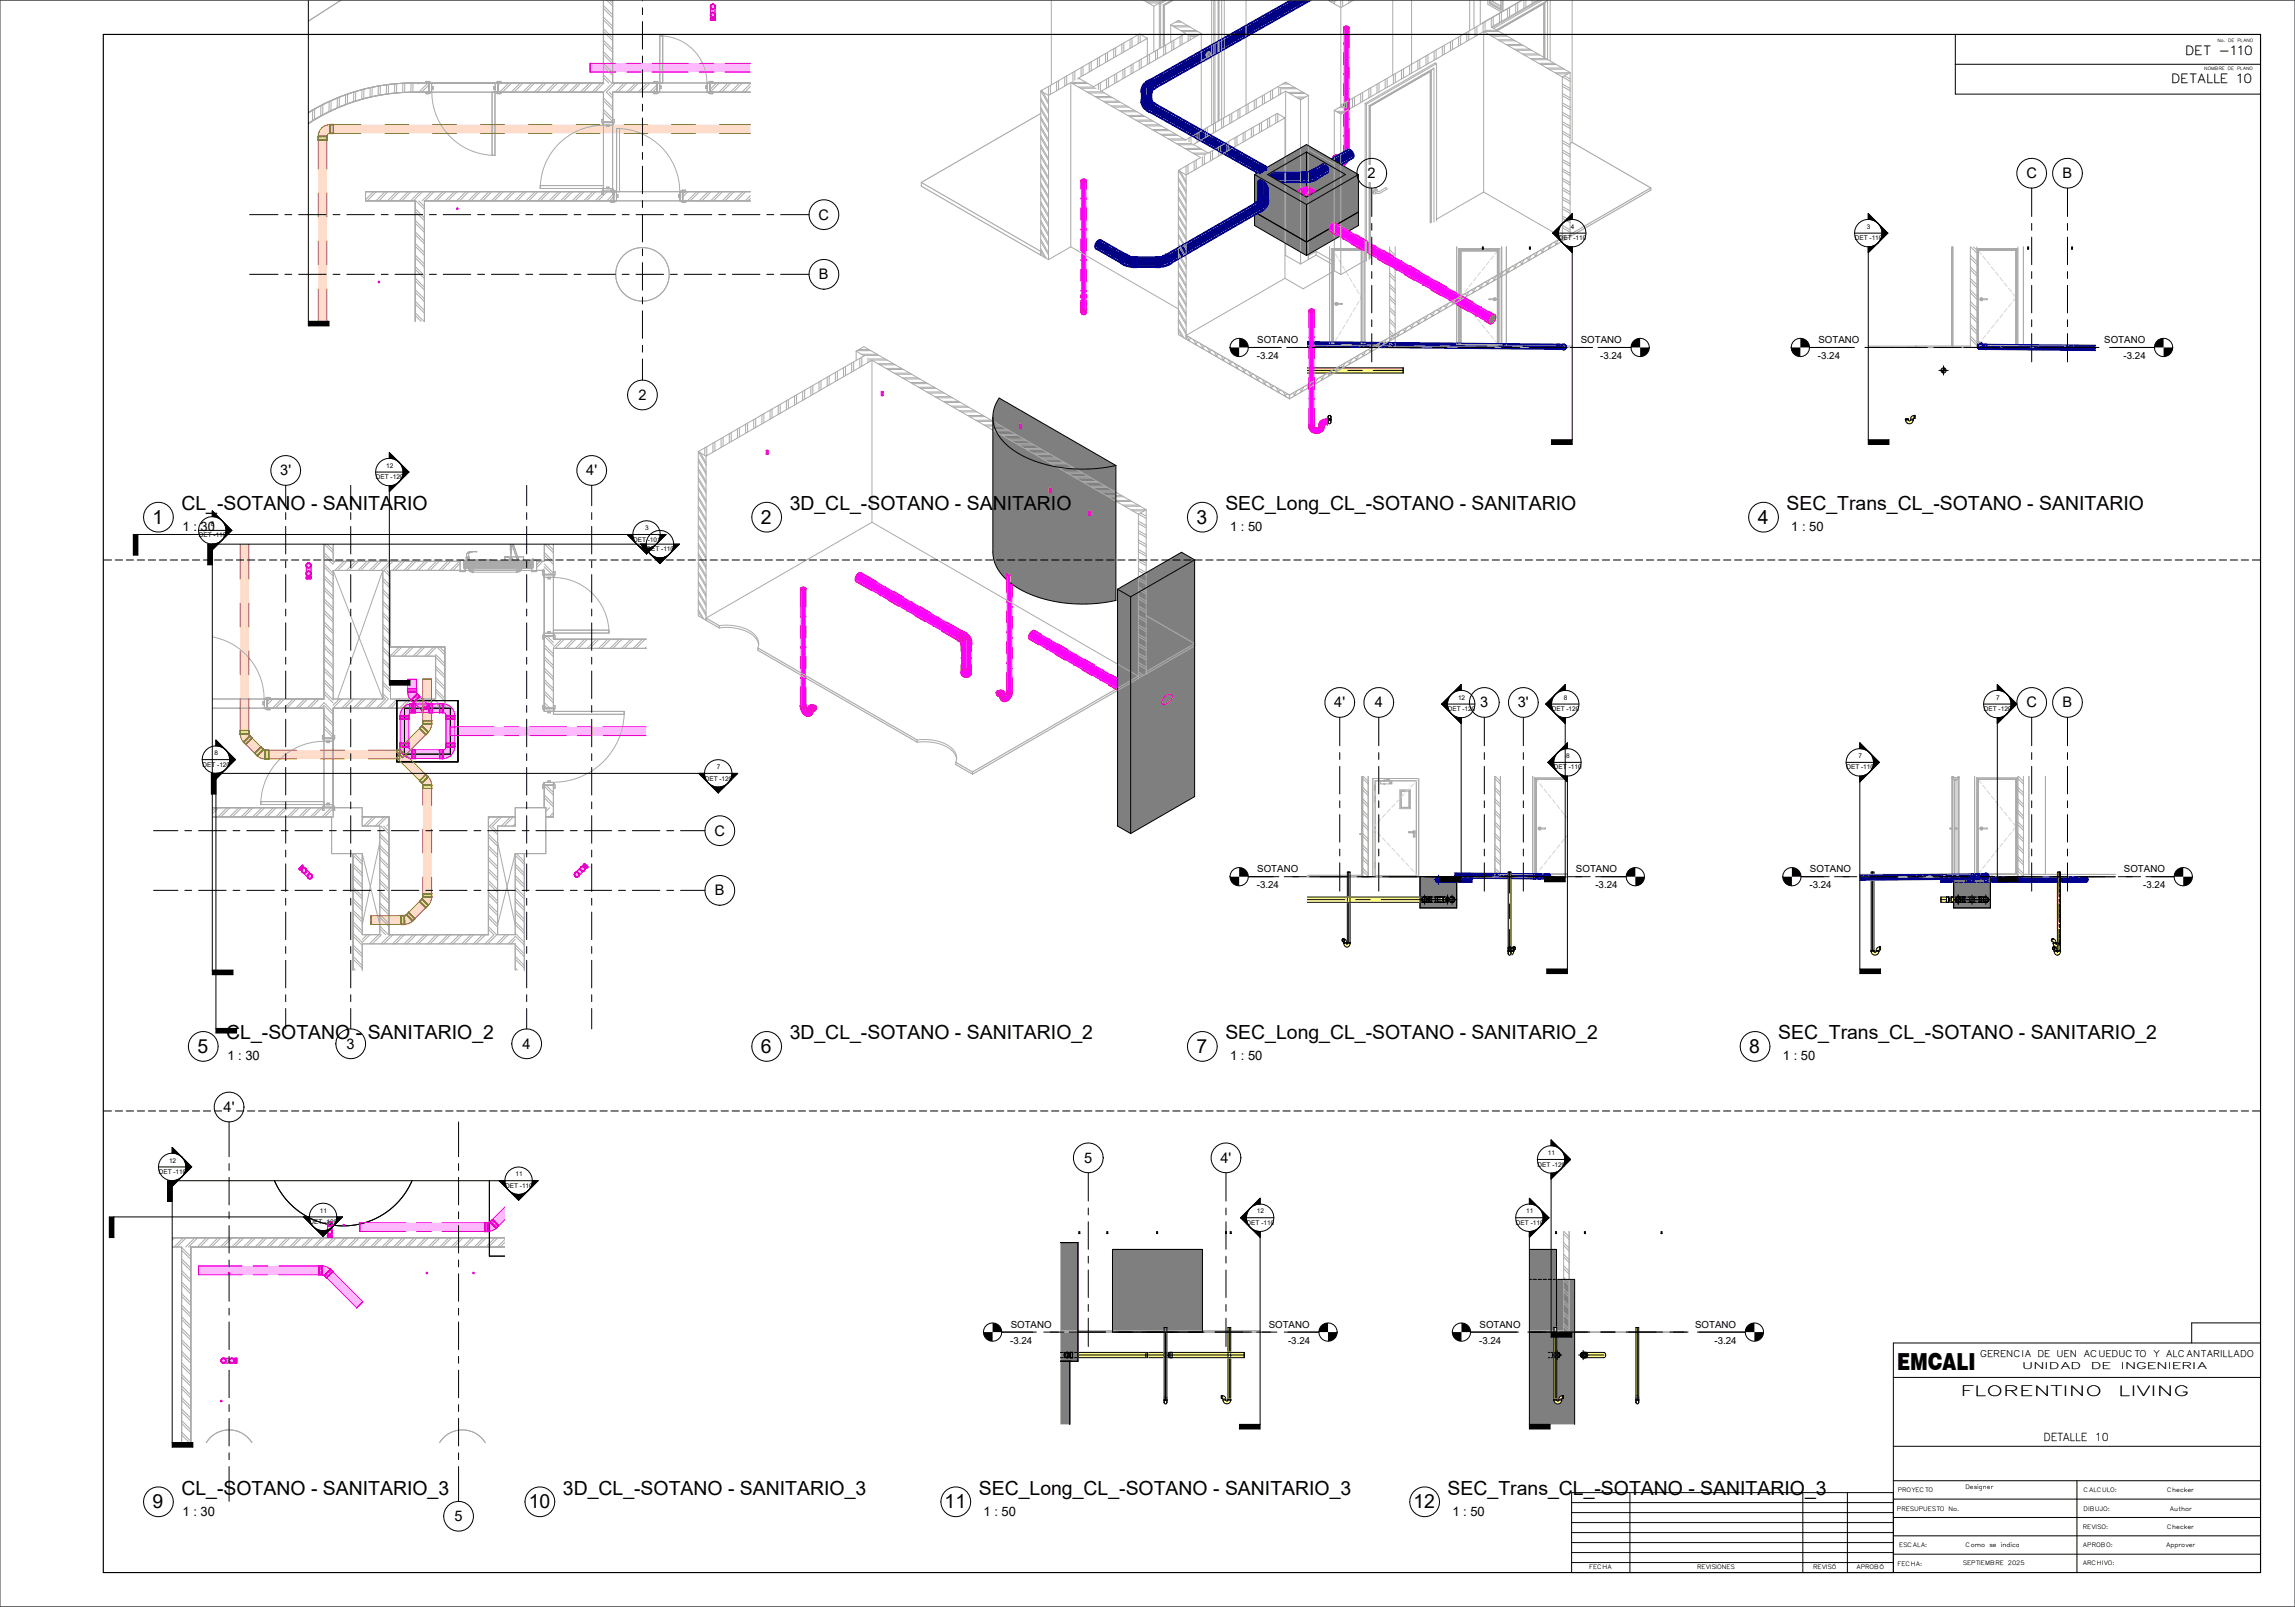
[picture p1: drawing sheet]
<svg xmlns="http://www.w3.org/2000/svg" width="1000mm" height="700mm" viewBox="0 0 1000 700" stroke-linecap="round" stroke-linejoin="round" font-family="sans-serif">
<defs><g id="words">
<text font-size="10.2" x="826.6" y="596.6">EMCALI</text>
<g font-size="8.5">
<text x="79.1" y="222.2">CL_-SOTANO - SANITARIO</text>
<text x="344.1" y="222.2">3D_CL_-SOTANO - SANITARIO</text>
<text x="533.9" y="222.2">SEC_Long_CL_-SOTANO - SANITARIO</text>
<text x="778.4" y="222.2">SEC_Trans_CL_-SOTANO - SANITARIO</text>
<text x="66.5" y="228.2">1</text>
<text x="331.5" y="228.2">2</text>
<text x="521.4" y="228.2">3</text>
<text x="765.9" y="228.2">4</text>
<text x="98.6" y="452.7">CL_-SOTANO - SANITARIO_2</text>
<text x="344.1" y="452.7">3D_CL_-SOTANO - SANITARIO_2</text>
<text x="533.9" y="452.7">SEC_Long_CL_-SOTANO - SANITARIO_2</text>
<text x="774.8" y="452.7">SEC_Trans_CL_-SOTANO - SANITARIO_2</text>
<text x="86" y="458.7">5</text>
<text x="331.5" y="458.7">6</text>
<text x="521.4" y="458.7">7</text>
<text x="762.2" y="458.7">8</text>
<text x="79.1" y="651.1">CL_-SOTANO - SANITARIO_3</text>
<text x="245.3" y="651.1">3D_CL_-SOTANO - SANITARIO_3</text>
<text x="426.5" y="651.1">SEC_Long_CL_-SOTANO - SANITARIO_3</text>
<text x="630.8" y="651.1">SEC_Trans_CL_-SOTANO - SANITARIO_3</text>
<text x="66.5" y="657">9</text>
<text x="230.4" y="657">10</text>
<text x="411.6" y="657">11</text>
<text x="615.9" y="657">12</text>
</g>
<g font-size="6.3">
<text x="595.9" y="77.6">2</text>
<text x="882.9" y="77.6">C</text>
<text x="898.7" y="77.6">B</text>
<text x="356.7" y="95.6">C</text>
<text x="356.8" y="121.6">B</text>
<text x="278.2" y="174.2">2</text>
<text x="122.1" y="207.1">3'</text>
<text x="255.4" y="207.1">4'</text>
<text x="581.4" y="308.2">4'</text>
<text x="599" y="308.2">4</text>
<text x="645" y="308.2">3</text>
<text x="661.4" y="308.2">3'</text>
<text x="882.9" y="308.2">C</text>
<text x="898.7" y="308.2">B</text>
<text x="311.3" y="364">C</text>
<text x="311.5" y="390">B</text>
<text x="151" y="456.8">3</text>
<text x="227.7" y="456.8">4</text>
<text x="97.4" y="484.4">4'</text>
<text x="472.4" y="506.5">5</text>
<text x="531.8" y="506.5">4'</text>
<text x="198" y="662.6">5</text>
</g>
<g font-size="6.2">
<text x="854.3" y="608.2">FLORENTINO</text>
<text x="923" y="608.2">LIVING</text>
</g>
<g font-size="5.6">
<text x="79.6" y="231.3">1 : 30</text>
<text x="536" y="231.3">1 : 50</text>
<text x="780.5" y="231.3">1 : 50</text>
<text x="99.1" y="461.8">1 : 30</text>
<text x="536" y="461.8">1 : 50</text>
<text x="776.8" y="461.8">1 : 50</text>
<text x="79.6" y="660.2">1 : 30</text>
<text x="428.6" y="660.2">1 : 50</text>
<text x="632.9" y="660.2">1 : 50</text>
</g>
<g font-size="5.5">
<text x="952.1" y="23.8">DET -110</text>
<text x="946" y="36.2">DETALLE 10</text>
</g>
<text font-size="4.8" x="890.4" y="627.7">DETALLE 10</text>
<g font-size="4.2">
<text x="547.8" y="149.5">SOTANO</text>
<text x="688.8" y="149.5">SOTANO</text>
<text x="792.3" y="149.5">SOTANO</text>
<text x="916.9" y="149.5">SOTANO</text>
<text x="547.6" y="156.4">-3.24</text>
<text x="697.3" y="156.4">-3.24</text>
<text x="792.2" y="156.4">-3.24</text>
<text x="925.3" y="156.4">-3.24</text>
<text x="547.8" y="380">SOTANO</text>
<text x="686.7" y="380">SOTANO</text>
<text x="788.7" y="380">SOTANO</text>
<text x="925.4" y="380">SOTANO</text>
<text x="547.6" y="387">-3.24</text>
<text x="695.2" y="387">-3.24</text>
<text x="788.5" y="387">-3.24</text>
<text x="933.9" y="387">-3.24</text>
<text x="440.4" y="578.4">SOTANO</text>
<text x="552.8" y="578.4">SOTANO</text>
<text x="644.7" y="578.4">SOTANO</text>
<text x="738.6" y="578.4">SOTANO</text>
<text x="440.2" y="585.3">-3.24</text>
<text x="561.3" y="585.3">-3.24</text>
<text x="644.5" y="585.3">-3.24</text>
<text x="747" y="585.3">-3.24</text>
</g>
<g font-size="4.1">
<text x="862.9" y="591.2">GERENCIA DE UEN ACUEDUCTO Y ALCANTARILLADO</text>
<text x="881.1" y="596.4">UNIDAD</text>
<text x="911.1" y="596.4">DE</text>
<text x="924.2" y="596.4">INGENIERIA</text>
</g>
<g font-size="2.8">
<text x="684.5" y="99.7">4</text>
<text x="813.5" y="99.7">3</text>
<text x="679.2" y="104.7">DET -110</text>
<text x="808.2" y="104.7">DET -110</text>
<text x="168.3" y="203.7">12</text>
<text x="163.8" y="208.7">DET -120</text>
<text x="91.9" y="229.1">8</text>
<text x="281.1" y="230.9">3</text>
<text x="86.6" y="234.1">DET -110</text>
<text x="275.8" y="235.9">DET -101</text>
<text x="287" y="235.1">7</text>
<text x="281.7" y="240.1">DET -110</text>
<text x="635.3" y="304.8">12</text>
<text x="681.4" y="304.8">8</text>
<text x="869.7" y="304.8">7</text>
<text x="630.8" y="309.8">DET -120</text>
<text x="676.1" y="309.8">DET -120</text>
<text x="864.4" y="309.8">DET -120</text>
<text x="93.5" y="329">8</text>
<text x="88.2" y="334">DET -120</text>
<text x="312.4" y="335">7</text>
<text x="677.1" y="335.2">DET -110</text>
<text x="682.4" y="330.2">8</text>
<text x="804.5" y="335.2">DET -110</text>
<text x="809.8" y="330.2">7</text>
<text x="307.1" y="340">DET -120</text>
<text x="674.5" y="503.2">11</text>
<text x="73.7" y="506.4">12</text>
<text x="670" y="508.1">DET -120</text>
<text x="69.2" y="511.4">DET -110</text>
<text x="224.6" y="512.4">11</text>
<text x="220.1" y="517.4">DET -110</text>
<text x="134.9" y="533.2">DET -120</text>
<text x="139.4" y="528.2">11</text>
<text x="543.2" y="533.5">DET -110</text>
<text x="547.7" y="528.5">12</text>
<text x="660.5" y="533.5">DET -110</text>
<text x="665" y="528.5">11</text>
</g>
<g font-size="2.6">
<text x="826.9" y="650.1">PROYECTO</text>
<text x="856.4" y="648.5">Designer</text>
<text x="907.8" y="650">CALCULO:</text>
<text x="944.2" y="650">Checker</text>
<text x="826.6" y="658">PRESUPUESTO No.</text>
<text x="907.9" y="658.1">DIBUJO:</text>
<text x="945.3" y="658">Author</text>
<text x="907.6" y="666">REVISO:</text>
<text x="944.2" y="666">Checker</text>
<text x="827.5" y="673.9">ESCALA:</text>
<text x="856.5" y="673.8">Como se indica</text>
<text x="907.4" y="673.9">APROBO:</text>
<text x="943.7" y="674">Approver</text>
<text x="692.5" y="683.6">FECHA</text>
<text x="739.4" y="683.6">REVISIONES</text>
<text x="790.1" y="683.6">REVISÓ</text>
<text x="808.7" y="683.6">APROBÓ</text>
<text x="826.8" y="681.9">FECHA:</text>
<text x="855.3" y="681.8">SEPTIEMBRE 2025</text>
<text x="907.4" y="681.9">ARCHIVO:</text>
</g>
<g font-size="1.9">
<text x="966.2" y="18.2">No. DE PLANO</text>
<text x="960.5" y="30.6">NOMBRE DE PLANO</text>
</g>
</g></defs>
<path d="M310.6 3.9l.6-.1 .4-.8-.3 .6zM311.6 2.9v.2z" fill="#ff7cff"/>
<path d="M310.6 1.8v.1a1.12 1.12 0 0 1 1 1.4 1.1 1.1 0 0 0-1-1.5zM311.6 3.1l-.1 .3z" fill="#ffb2ff"/>
<path d="M309.6 3a.8 .8 0 0 0 1 .9z" fill="#ff7cff"/>
<path d="M309.8 2.1l-.2 1.2v-.3a1.05 1.05 0 0 1 1-1.1zM309.6 3l.1 .4z" fill="#ffb2ff"/>
<path d="M311.6 6.6v.3zM310.6 5.4l.8 .4 .2 .6-.3-.8z" fill="#ff7cff"/>
<path d="M311.6 6.1v.3zM311.6 6.1v.8z" fill="#ffb2ff"/>
<path d="M309.8 5.7l-.2 .7 .3-.7 .7-.3z" fill="#ff7cff"/>
<path d="M309.6 6v.9zM309.7 6.1l-.1 .3z" fill="#ffb2ff"/>
<path d="M310.3 3.8l.9-.1zM311.6 3.1l-.2 .3zM309.7 2.6l.1 .8zM311.5 2.3l.1 .4zM310.1 2l1.1 .1z" fill="#ff7cff"/>
<circle cx="310.6" cy="2.9" r="1" fill="#ffb2ff"/>
<path d="M309.7 6.7l.1 .3zM311.6 6.7l-.1 .2z" fill="#ff56ff"/>
<path d="M309.6 6.5a1 1 0 0 0 2 0 1 1 0 0 0-2 0zM311.4 5.9l.2 .6zM310 5.6l.4-.1z" fill="#ff7cff"/>
<g fill="#ffb2ff">
<path d="M309.6 3.3l1 .7v1.4l-1 .6z"/>
<path d="M310.6 4v1.4l1 .6v-2.7z"/>
</g>
<path d="M310.6 7.9h1z" fill="#ff56ff"/>
<path d="M311.4 8v.6z" fill="#ff7cff"/>
<path d="M309.6 7.9l1 .1z" fill="#ff56ff"/>
<path d="M309.8 8v.6z" fill="#ff7cff"/>
<path d="M310.6 8v.6h.8v-.6zM311.4 8l.2 .6z" fill="#ff7cff"/>
<path d="M311.6 8l.1 .6z" fill="#ffb2ff"/>
<path d="M309.8 8v.6h.8v-.6zM309.6 8l.2 .6z" fill="#ff7cff"/>
<path d="M309.5 8l.1 .6z" fill="#ffb2ff"/>
<path d="M310.3 7.4l.3 .1z" fill="#ff56ff"/>
<path d="M309.6 6.7l.3 .6 .7 .3zM310.2 7.4l.4 .1z" fill="#ff7cff"/>
<path d="M309.6 7l1 .6v.3h-1z" fill="#ffb2ff"/>
<path d="M310.6 7.5l.3-.1z" fill="#ff56ff"/>
<path d="M310.6 7.5l.6-.1 .4-.6zM310.6 7.3h.4z" fill="#ff7cff"/>
<path d="M310.6 7.6l1-.7v1h-1z" fill="#ffb2ff"/>
<g fill="#ffb7ff">
<path d="M257.1 29.5h69.8v1.9h-69.8z"/>
<path d="M257.1 27.6h69.8v1.9h-69.8z"/>
<circle cx="165.1" cy="122.8" r=".36"/>
<circle cx="199.3" cy="90.9" r=".36"/>
</g>
<path d="M143.8 54.4v1.8z" fill="#ff9e6e"/>
<path d="M143.8 54.3h1.5v1.9h-1.5z" fill="#ffac82"/>
<path d="M145.3 54.3v1.9z" fill="#ffbf9f"/>
<path d="M145.3 54.3h181.6v1.9h-181.6z" fill="#ffdbc9"/>
<path d="M143.8 56.2v1.8z" fill="#ff9e6e"/>
<path d="M143.8 56.2h1.5v1.9h-1.5z" fill="#ffac82"/>
<path d="M145.3 56.2v1.9z" fill="#ffbf9f"/>
<path d="M145.3 56.2h181.6v1.9h-181.6z" fill="#ffdbc9"/>
<path d="M138.7 59.5h1.8l.1 1.4h-1.9z" fill="#ffac82"/>
<path d="M138.7 60.9l1.9 .1z" fill="#ffbf9f"/>
<path d="M138.7 60.9l1.8 .1 .1 79h-1.9z" fill="#ffdbc9"/>
<path d="M140.6 59.5h1.9v1.4h-1.9z" fill="#ffac82"/>
<path d="M140.6 60.9h1.9z" fill="#ffbf9f"/>
<path d="M140.6 61l1.9-.1v79.1h-1.9z" fill="#ffdbc9"/>
<path d="M138.8 59.5h3.6z" fill="#ff9e6e"/>
<path d="M138.7 59.4l3.8 .1z" fill="#ffab80"/>
<path d="M138.7 59.4l3.8-.1z" fill="#ffbd9d"/>
<path d="M142.5 59.5v1.4zM138.5 59.5l.2 1.4z" fill="#ffd8c5"/>
<path d="M143.7 54.3v3.8z" fill="#ffab80"/>
<path d="M143.8 55.6v2.2z" fill="#ffab80"/>
<path d="M143.8 58.1l1.5 .1zM143.8 54.2l1.5 .1z" fill="#ffd8c5"/>
<path d="M143.7 54.3v3.8z" fill="#ffbd9d"/>
<path d="M140.2 55.8l1.6-1.1 1.9-.4v3.8l-.8 .4-.4 .8h-3.8l.3-1.7z" fill="#ffd8c5"/>
<g fill="none" stroke="#aaa" stroke-width=".44">
<path d="M148.7 0l-14.4 9.2M262.9 0v36.1h-80.7a86.8 86.8 0 0 0-47.9 12.9M264.3 0l2.6 2.6M265.5 0l1.4 1.4M266.9 0v36.1h60M262.9 2.4l4 4M262.9 7.5l4 4M262.9 12.5l4 4M262.9 17.5l4 4M262.9 3.7l4 4M262.9 8.7l4 4M262.9 13.7l4 4"/>
<path d="M262.9 18.7l4 4M287.5 15.6a20.5 20.5 0 0 1 20.5 20.5l.1 4M287.5 15.6h1.3v20.5M287.5 15.6l-.1 24.5M155 39.8l-.1 4.2M157.7 39v4.2M158.6 38.8l-.1 4.1M161.3 38.2l-.1 4.1M162.2 38l-.1 4.1M164.9 37.5l-.1 4M165.7 37.3v4.1M168.4 36.9v4.1"/>
<path d="M169.3 36.8l-.1 4M172 36.5l-.1 4M172.8 36.5v4M175.5 36.2v4.1M176.4 36.2l-.1 4M179.1 36.2l-.1 4M180 36.2l-.1 4M182.7 36.1l-.5 .6M183.6 36.1a87.4 87.4 0 0 0-49.3 13.1M185.6 36.1v-.6h1.3l1 .6M186.5 36.1l-4 4M186.7 37.1l-3 3"/>
<path d="M186.7 36.1v4M186.8 36.1v4M187 36.1v4M188.1 36.1a29.6 29.6 0 0 0 7.2 22.6 27.5 27.5 0 0 0 20.4 9M188.1 37.7h.6v1.1h-.6M215.7 37.7h-.6v1.1h.6M215.7 36.1v4M215.9 36.1l1-.6h1.3v.6M216.8 36.1v4M217.1 36.1v4M217.9 36.1l-.8 .9M221.7 36.1l-4 4"/>
<path d="M222.9 36.1l-4 4M226.7 36.1l-4 4M227.9 36.1l-4 4M231.8 36.1l-4 4M233 36.1l-4 4M236.8 36.1l-4 4M238 36.1l-4 4M241.8 36.1l-4 4M243 36.1l-4 4M246.8 36.1l-4 4M248.1 36.1l-4 4M251.9 36.1l-4 4"/>
<path d="M253.1 36.1l-4 4M256.9 36.1l-4 4M258.1 36.1l-4 4M261.9 36.1l-4 4M262.9 22.6l4 4M262.9 27.6l4 4M262.9 32.6l3.6 3.5M262.9 23.8l4 4M262.9 28.8l4 4M262.9 33.8l2.4 2.3M263.1 36.1l-4 4M267 36.1l-4 4"/>
<path d="M268.2 36.1l-4 4M272 36.1l-4 4M273.2 36.1l-4 4M277 36.1l-4 4M278.2 36.1l-4 4M282 36.1l-4 4M283.3 36.1l-4 4M286.1 38.3l-1.8 1.8M286.1 37.1l-3 3M286.1 36.1v4M286.4 36.1v4M287.1 35.9l.2 .2z"/>
<path d="M287.1 35.9l-.8-.4h-1.4v.6M287.4 37.5h.7v1h-.7M308.1 37.5h-.6v1h.6M308.4 35.9h.1M308.4 35.9l.9-.4h1.3v.6M309.2 36.1v4M309.4 36.1v4l4-4M312.2 36.1l-2.8 2.8M317.2 36.1l-4 4M318.5 36.1l-4 4M322.3 36.1l-4 4M323.5 36.1l-4 4"/>
<path d="M326.9 37.7l-2.4 2.4M326.9 36.5l-3.6 3.6M136.2 47.8v4.8M137.1 47.4l-.1 4.6M139.8 45.9v4.6M140.7 45.5l-.1 4.5M143.4 44.2l-.1 4.4M144.3 43.8l-.1 4.4M147 42.6l-.1 4.4M147.9 42.3l-.1 4.3M150.6 41.3l-.1 4.2M151.4 40.9v4.3"/>
<path d="M154.1 40.1v4.1M182.1 40.1a83 83 0 0 0-47.8 13.7M185.6 40.1v.7h1.3l.9-.5M187.9 40.1l-.1 .2zM214.4 40.1v27.6h1.3M215.7 40.1v27.6M215.9 40.1l.1 .2zM218.2 40.1v.7h-1.3l-.9-.5M262.7 54.2l.2 .1zM262.9 40.1h-82.6a83.2 83.2 0 0 0-46 13.9M262.9 54.6a27.5 27.5 0 0 0-27.5 27.5M262.9 42.7l4 4"/>
<path d="M262.9 47.7l4 4M262.9 52.7l.5 .5M262.9 43.9l4 4M262.9 48.9l4 4M262.9 40.1v44.6h-.6v-1.4l.4-.8M262.9 53.1h4M262.9 52h-.6v1.3l.4 .9M262.9 54.5h4M262.9 53.4h4M264.2 40.1l2.7 2.8M264.3 54.5v.6h1v-.6M265.4 40.1l1.5 1.5"/>
<path d="M266.9 52h.7v1.3l-.7 1M268.7 56a27.5 27.5 0 0 1 27.5 27.5M268.7 56h1.2v27.5M268.7 56l-.1 31.5M284.9 40.1v.7h1.4l1-.7M308.3 40.1l1 .7h1.3v-.7M326.9 40.1h-60v44.6h.7v-1.4l-.7-1M162.8 83.5l-3.5 3.5M164 83.5l-4 4M167.8 83.5l-4 4M169 83.5l-4 4M172.8 83.5l-4 4"/>
<path d="M174 83.5l-4 4M177.9 83.5l-4 4M179.1 83.5l-4 4M180.9 91l4 4M180.9 96l4 4M180.9 92.2l4 4M180.9 97.2l4 4M181.3 87.5l3.6 3.7M182.5 87.5l2.4 2.4M182.9 83.5l-4 4M184.1 83.5l-4 4M187.9 83.5l-4 4"/>
<path d="M189.1 83.5l-4 4M192.9 83.5l-4 4M194.2 83.5l-4 4M198 83.5l-4 4M199.2 83.5l-4 4M203 83.5l-4 4M204.2 83.5l-4 4M208 83.5l-4 4M209.2 83.5l-4 4M213.1 83.5l-4 4M214.3 83.5l-4 4M218.1 83.5l-4 4"/>
<path d="M219.3 83.5l-4 4M223.1 83.5l-4 4M224.3 83.5l-4 4M228.1 83.5l-4 4M229.4 83.5l-4 4M233.2 83.5l-4 4M234.4 83.5l-4 4M235.4 82.1l31.5 .1M238.2 83.5l-4 4M239.4 83.5l-4 4M243.2 83.5l-4 4M244.4 83.5l-4 4"/>
<path d="M248.3 83.5l-4 4M249.5 83.5l-4 4M253.3 83.5l-4 4M254.5 83.5l-4 4M258.3 83.5l-4 4M259.5 83.5l-4 4M262.7 82.5h.1M262.9 80.8h-27.5v1.3M262.9 83.2h4M263.3 83.5l-4 4M264.3 82.2v-.7h1v.7M264.6 83.5l-4 4"/>
<path d="M266.1 87.5v.7h1.3l1-.7M267.3 85.8l-1.7 1.7M267.3 84.6l-2.9 2.9M267.3 83.5v4M267.5 83.5v4M268.3 83.3l.1 .2zM268.3 83.3l-.9-.5h-1.3v.7M268.6 84.8h.6v1.1h-.6M296.3 83.5v4M296.3 84.8h-.7v1.1h.7M296.4 87.5l1 .7h1.4v-.7M296.6 83.3h.1"/>
<path d="M296.6 83.3l.8-.5h1.4v.7M297.3 83.5v4M297.6 83.5v4M298.5 83.5l-.9 .9M299.8 83.5l-2.2 2.2M303.6 83.5l-4 4M304.8 83.5l-4 4M308.6 83.5l-4 4M309.8 83.5l-4 4M313.6 83.5l-4 4M314.8 83.5l-3.9 4M318.7 83.5l-4 4"/>
<path d="M319.9 83.5l-4 4M323.7 83.5l-4 4M324.9 83.5l-4 4M326.9 86.5l-1 1M326.9 85.3l-2.2 2.2M326.9 83.5h-167.6v4h21.6v52.5M326.9 87.5h-142v52.5M180.9 101l4 4M180.9 106.1l4 4M180.9 111.1l4 4M180.9 116.1l4 4M180.9 102.2l4 4"/>
<path d="M180.9 107.3l4 4M180.9 112.3l4 4M180.9 117.3l4 4M180.9 121.1l4 4M180.9 126.2l4 4M180.9 131.2l4 4M180.9 136.2l3.8 3.8M180.9 122.4l4 4M180.9 127.4l4 4M180.9 132.4l4 4M180.9 137.4l2.6 2.6"/>
<circle cx="279.9" cy="119.5" r="11.7"/>
</g>
<g fill="none" stroke="#d700d7" stroke-width=".44">
<path d="M309.5 8h2.2M309.5 8v.6h2.2v-.6M309.6 2.9v5.7M309.6 2.9l.1 .4M309.6 6.5l.1 .4M309.6 2.9l.1 .3M309.6 6.5l.1 .3M309.6 3.1l.1 .3M309.6 6.7l.1 .3M309.7 3.4a1.11 1.11 0 0 0 1.9 0M309.7 7a1.11 1.11 0 0 0 1.9 0M309.7 3.2l.6 .6"/>
<path d="M309.7 2.6l-.1 .3M309.7 6.8l.6 .6M309.7 3.3l.3 .3M309.7 6.9l.3 .3M309.9 2.2l-.2 .3M309.9 5.8l-.3 .7M309.9 5.8l-.2 .2M309.9 3.6l.5 .2M309.9 2.2l-.3 .7M309.9 7.2l.5 .2M310 3.6l.6 .3M310 7.2l.6 .3"/>
<path d="M310.1 2l-.2 .2M310.1 5.6l-.2 .2M310.3 3.8l.3 .1M310.3 7.4l.3 .1M310.3 1.8h.6M310.3 1.8l-.8 .8 .2 .8M310.3 5.4h.6M310.3 5.4l-.8 .8 .2 .8M310.4 1.9l-.3 .1M310.4 5.5l-.3 .1M310.6 1.9l.8 .4 .2 .6M310.6 1.9l-.9 .7"/>
<path d="M310.6 5.5l1 .7M310.6 5.5l-.6 .2-.4 .8M310.6 1.9l-.5 .1M310.6 5.5l-.5 .1M310.6 1.9l.9 .5M310.6 5.5l.9 .5M310.6 1.9h.3M310.6 5.5h.3M310.6 5.5h-.2M310.9 1.9l.2 .1M310.9 5.5l.6 .5M310.9 1.8l.8 .8-.1 .8"/>
<path d="M310.9 5.4l.8 .8-.1 .8M310.9 3.8l-.3 .1M310.9 7.4l-.3 .1M311.3 2.2l.2 .2M311.3 7.2l-.4 .2M311.4 7.1l-.8 .4M311.5 3.4l-.6 .4M311.5 2.4l.1 .5M311.5 6l.1 .2M311.5 7l-.2 .2M311.5 6l.1 .5M311.6 3.2l-.7 .6"/>
<path d="M311.6 6.2v.3M311.6 6.8l-.7 .6M311.6 3.1l-.1 .3M311.6 6.7l-.1 .3M311.6 2.9v.3M311.6 6.5v.3M311.6 2.9v5.7M311.6 2.9l-.2 .6-.8 .4M311.6 6.5l-.2 .6M268.2 27.6h-11.1v3.8h11.1M273 31.4h6.3M273 27.6h6.3"/>
<path d="M284.1 31.4h15.9M284.1 27.6h15.9M304.7 31.4h6.4M304.7 27.6h6.4M315.9 31.4h11M315.9 27.6h11"/>
<circle cx="199.3" cy="90.9" r=".36"/>
<circle cx="165.1" cy="122.8" r=".36"/>
</g>
<g fill="none" stroke="#d76b00" stroke-width=".44">
<path d="M138.5 59.5v1.4M138.5 59.5h.1M138.7 59.3v14.4M138.7 59.3l-.2 .2M138.7 59.5h.1M138.7 59.4h.4M138.7 59.3h.1M138.7 59.5h-.2M138.7 59.5h.2M138.9 59.5h-.3M138.9 59.5h1.2h-.5M139.1 59.4h.6"/>
<path d="M139.1 59.5l-.3-.1 .9 .1M139.1 59.3h-.4M139.6 59.4h-.6M139.7 59.4l2.7 .1M139.7 59.4h.4M139.8 59.3h-.7M139.8 59.3l1.6 .1M141 59.4l1.1 .1M141 59.3h.4M141.8 59.4h.4M141.8 59.5h-.7M142.1 59.4l.3 .1"/>
<path d="M142.3 59.4h-.9M142.3 59.5h.2M142.3 59.3h.1M142.4 59.5h-.2M142.4 59.3h.1M142.5 59.5h-.1M142.5 59.5h.1M142.5 59.3l.1 .2M142.5 59.3l-.2 .1M142.5 59.3v14.4M142.5 59.5h-.2M142.6 59.5h-.2"/>
<path d="M142.6 59.5v1.4M143.7 54.7v3.2M143.7 58.1l.1 .1M143.7 54.3h13.6M143.7 54.3v.4M143.7 54.3h.1M143.7 58.1h.1M143.7 57.9v.2M143.7 54.7l.1 2.5M143.8 58.1l-.9 .4-.4 .9M143.8 54.3a5.1 5.1 0 0 0-5.1 5.1M143.8 55.7l-.1 2.2"/>
<path d="M143.8 57.1v.5M143.8 57.5v.3M143.8 57.5v.5M143.8 54.6v.7M143.8 54.5v1.3M143.8 58v.2M143.8 54.2l-.1 .1M143.8 54.3v.1M143.8 54.2h1.5M143.8 58.2h1.5M143.8 54.2h.1M143.8 54.3h.1"/>
<path d="M143.8 58.2h.1M143.8 54.3v.2M143.8 58v.1M143.8 54.4v.4M143.8 54.6v.3M143.8 57.8v.2M143.8 54.8v.5M143.8 55.2v2.2M143.8 57.1v.7M145.3 57.5v-2.6v3.1M145.3 54.3h.1M145.3 54.2v.5"/>
<path d="M145.3 54.2h.1M145.3 58.1h.1M145.3 58.2h.1M145.3 54.2v.3M145.3 58.1v.1M145.3 57.9v.3M145.3 57.7v.3M145.3 54.6v.4M157.3 58.1h-13.6M167.7 54.3h10.4M167.7 58.1h10.4M188.5 54.3h10.4"/>
<path d="M188.5 58.1h10.4M209.3 54.3h10.5M209.3 58.1h10.5M230.2 54.3h10.4M230.2 58.1h10.4M251 54.3h10.4M251 58.1h10.4M271.8 54.3h10.5M271.8 58.1h10.5M292.7 54.3h10.4M292.7 58.1h10.4M313.5 54.3h13.4"/>
<path d="M313.5 58.1h13.4M138.5 60.9h.1M138.6 60.9l.5 .1M138.7 60.9h.1M138.7 60.9h-.2M139 61h.7M139.1 60.9h-.5M139.4 60.9h-.6M139.8 60.9h-.5M141 60.9h.5M141 60.9h-1.3M141.4 60.9h.4"/>
<path d="M141.8 60.9h.4M141.8 61h-2.1M142.1 60.9h.5M142.1 61h-.4M142.3 60.9h.2M142.4 60.9l-.4 .1M142.4 60.9h.2M142.5 60.9h.1M142.5 60.9h-.2M142.6 60.9h.1M138.7 84.1v10.4M142.5 84.1v10.4"/>
<path d="M138.7 104.9v10.4M142.5 104.9v10.4M138.7 125.7v14.3M142.5 125.7v14.3"/>
</g>
<g fill="#ffff80">
<path d="M578.7 182.9l.6 .1z"/>
<path d="M579.3 182.9h.7z"/>
<path d="M578.6 182.5h.7v.4h-.7z"/>
<path d="M579.3 182.5h.7v.4h-.7z"/>
<path d="M579.3 183h.6a1 1 0 0 1-.6 1.6z"/>
<path d="M578.7 183h.6v1.6l-.6-.5z"/>
<path d="M579 181.1l.3-.2-.5 .4-.1 .6z"/>
<path d="M579.3 180.9l.6 .4v.5l-.1-.5z"/>
<path d="M579.3 182.5h.6z"/>
<path d="M578.7 182.5h.6z"/>
<path d="M579.3 181.1l.6 .4v1h-.6z"/>
<path d="M578.9 181.2l.4-.2v1.5h-.6z"/>
<path d="M569.5 160.2h41.9v1.2h-41.9z"/>
<path d="M569.5 161.4h41.9v1.1h-41.9z"/>
</g>
<g fill="#000080">
<path d="M569.5 148.8l109 1.1v1.1l-109-1.1z"/>
<path d="M569.5 149.9l109 1.1v1.2l-109-1.1z"/>
<path d="M680.4 152.2l.9 .1v.4z"/>
<path d="M681 152.2l1-.2 .6-.9-.5 .9z"/>
<path d="M681.1 149.9a1.13 1.13 0 0 1 1.4 1.2l-.4-.9z"/>
<path d="M681 152.3h.6z"/>
<path d="M679.4 151v1.2z"/>
<path d="M679.4 149.9v1.1z"/>
<path d="M678.5 151h.9v1.2h-.9z"/>
<path d="M678.5 149.9h.9v1.1h-.9z"/>
<path d="M679.5 149.9h1.8a.99 .99 0 0 1 1.1 1.2l-2.9-.1z"/>
<path d="M679.4 151l3.1 .1-.3 .7-.6 .4h-2.2z"/>
<path d="M682.5 151.4l-.1 .5zM681.3 152.3v.4l.6-.1 .5-1z"/>
</g>
<g fill="none" stroke="#aaa" stroke-width=".44">
<path d="M579.3 107.5v42.9h15.4v-42.9M580.1 108.3h13.8M580.1 108.3v42.1M580.1 108.3l.5 .5M580.6 108.8l.1 41.6zM580.6 108.8h12.8M580.9 109h12.3v41.2h-12.3M593.4 108.8h.1M593.4 108.8v41.6M593.9 108.3l-.5 .5M593.9 108.3v42.1M605.5 115.1l2.4 2.4"/>
<path d="M605.5 110l2.4 2.4M605.5 118.9l2.4 2.4M605.5 113.8l2.4 2.4M605.5 108.8l2.4 2.4M605.5 107.5v43.9M607.9 107.5v43.9M634.7 107.5v42.9h19.6v-42.9M635.5 108.3l.5 .5M635.5 108.3h18M635.5 108.3v42.1M636 108.8l.1 41.6zM636 108.8h17"/>
<path d="M653 108.8l-.1 41.6zM653.5 108.3l-.5 .5M653.5 108.3v42.1M656.4 107.5v43.3M581.7 132.4l.5 .5 .7-.3-.7 .3zM581.9 131.9l.6-.1 .4 .3-.7-.3-.5 .6zM582.4 132.6h2.4M584.8 132.2h-2.5l.1 .3M584.8 132.4v.2M584.8 132.4v.1M584.8 132.2v.2M605.5 135.2l2.4 2.4"/>
<path d="M605.5 130.1l2.4 2.4M605.5 125.1l2.4 2.4M605.5 120.1l2.4 2.4M605.5 139l2.4 2.4M605.5 133.9l2.4 2.4M605.5 128.9l2.4 2.4M605.5 123.9l2.4 2.4M648.9 130.6h2.4M648.9 130.2h2.4l-.1 .3M648.9 130.2v.2M648.9 130.4v.1M648.9 130.4v.2"/>
<path d="M651 129.8l-.2 .4 .7-.4 .4 .6M651 129.8h.6l.3 .6M651.9 130.4l-.4 .5-.7-.3M569.5 151.4h115.6M571.1 151.1l-.3 .1M571.3 150.8l-.3 .2M573.7 150.8h-.4M574.6 151l.2 .2M578.2 150.9l.2 .2M580 151.3l.1 .1M580.8 150.4v-41.4h12.4v41.4M581.2 150.2v.2"/>
<path d="M588.7 150.4l.3 .1M590.7 151.4h14M592.5 151.1l.2 .2M592.8 150.2v.2M593.3 150.4h.1M594.1 150.6l.3 .2M597.2 150.6l-.3 .2M599.5 150.8l.3 .2M600.4 150.9l-.3 .1M605 151l.2 .2M605.5 150.3l1.1 1.1M605.5 145.2l2.4 2.4"/>
<path d="M605.5 140.2l2.4 2.4M605.5 149l2.3 2.4M605.5 144l2.4 2.4M635.4 150.4v.4M636.2 150.4v-41.4h16.6v41.4M636.6 150.2h15.8M636.6 150.4v-41.1h15.8v41.1M652.9 150.8h32.2M653.6 150.4v.4M655.5 151.4h29.6M655.5 150.8h4.2M656.4 151.4h28.7"/>
<path d="M657.5 151.4h27.6M661.2 150.8h1.7M665.8 150.8h.4"/>
</g>
<path d="M569.5 150.4h36v1h-36M607.9 150.8h45v.6h-45z" fill="none" stroke="#aaa" stroke-width=".5"/>
<g fill="none" stroke="#d4d4d4" stroke-width=".44">
<path d="M580.9 109l.5 .9M581.9 110.7l1 1.7M583.4 113.3l1 1.7M585 115.9l1 1.7M586.5 118.4l1 1.7M645.2 118.5l-1.3 1.6M647 116.2l-1.2 1.5M648.9 113.8l-1.2 1.6M650.8 111.5l-1.3 1.6M652.8 109l-1.4 1.7M587.5 139l-1 1.7M588 121l1.1 1.7"/>
<path d="M589.1 136.5l-1.1 1.7M589.6 123.6l1 1.7M590.6 133.9l-1 1.7M591.1 126.2l1 1.7M592.1 131.3l-1 1.7M592.7 128.7l.5 .9-.5 .9M637.6 127.9l-1.3 1.7 1.3 1.7M638.3 132.1l1.2 1.6M639.5 125.5l-1.2 1.6M640.1 134.4l1.3 1.6M641.4 123.2l-1.3 1.6M642 136.8l1.3 1.5"/>
<path d="M643.3 120.9l-1.3 1.5M643.9 139.1l1.3 1.6M581.4 149.3l-.5 .9M582.9 146.8l-1 1.7M584.4 144.2l-1 1.7M586 141.6l-1 1.7M645.8 141.5l1.2 1.5M647.7 143.8l1.2 1.6M649.5 146.1l1.3 1.6M651.4 148.5l1.4 1.7"/>
</g>
<g fill="none" stroke="#000" stroke-width=".44">
<path d="M645.9 108.4h.2M645.9 107.5v.9M646.1 108.4h.2M646.1 107.5v.9M646.3 107.5v.9M666.4 108.4h.2M666.4 107.5v.9M666.6 108.4h.2M666.6 107.5v.9M666.8 107.5v.9M569.5 160.2h41.9v1.2M569.5 161.4h13"/>
<path d="M587.3 161.4h6.3M598.4 161.4h13M611.4 161.4v1.1h-41.9M578.6 182.9h1.4M578.6 182.9l.1 .1M578.7 184a.61 .61 0 0 0 .6 .6 .61 .61 0 0 0 .6-.6M578.7 183v1M578.7 182.9v1.1M578.7 184h.1M578.7 182.5h.6zM578.7 181.6v1.3M579 182.5h-.4h.7"/>
<path d="M579 182.5h-.4v.4M579 181.1h-.1M579 182.5h.3M579.3 183h.1M579.3 182.5h.6M579.3 181h.1M579.6 181.1l.1 .1M579.9 181.4h.1M579.9 182.5h.1M579.9 181.8a.65 .65 0 0 0-.6-.9 .65 .65 0 0 0-.6 1M579.9 181.6l.1 1.3M579.9 182.9v1.1"/>
<path d="M580 182.9l-.1 1.1"/>
</g>
<g fill="none" stroke="#0000a0" stroke-width=".44">
<path d="M569.5 148.8l109 1.1M569.5 151.1l109 1.1M569.5 149.9l14.8 .2M589.1 150.1l6.3 .1M600.2 150.3l15.9 .1M620.8 150.5h6.4M631.9 150.6l15.9 .1M652.6 150.8h6.3M663.7 150.9l14.8 .1M678.5 152.3h.9M678.5 152.2h.9M678.5 151.9v.1"/>
<path d="M678.5 151.5v.1M678.5 151v1.2M678.5 150.5v.1M678.5 150.1v.1M678.5 149.9v1.1M678.5 149.9h.1M678.5 149.8l.9 .1M679.4 151v1.2M679.4 149.9v1.1M679.4 149.8l.1 .1M679.4 152.2h1.8M679.4 149.9h2a1.15 1.15 0 0 1 1.1 1.2"/>
<path d="M679.4 152.2v.1M679.4 152.2h.1M679.4 151.9v.1M679.4 151.5v.1M679.4 151v.1M679.5 150.5l-.1 .1M679.5 150.1v.1M679.5 149.9h.1M680.2 151.1v.7M680.2 151.1v.1M680.3 151.5l.5 .6 .8 .1M681 149.9h.1a1.21 1.21 0 0 1 1.5 1.2"/>
<path d="M681.5 152.2h.1M681.6 152.2h.1M681.6 150h.1M681.6 150l-1.1 .3-.3 .8M681.6 150l.3 .1M681.9 150.1l.2 .2M682 150.1l.1 .2M682 152l-.4 .2M682.1 150.3l.2 .2M682.3 150.5v.1M682.3 150.5l.1 .3M682.4 151.5v.1"/>
<path d="M682.4 150.8l.1 .3M682.4 150.9l.1 .2M682.5 150.8l.1 .3M682.5 151.1v.7M682.5 151.1v.1M682.6 151.1a1.19 1.19 0 0 1-1.6 1.1M682.6 151.1h.1"/>
</g>
<path d="M579.3 182.9h.1" fill="none" stroke="#000" stroke-width=".5"/>
<path d="M679.4 151l1.9 .1M681.3 151.1h.1" fill="none" stroke="#0000a0" stroke-width=".5"/>
<g fill="#ffff80">
<path d="M830.2 182.9h1.3z"/>
<path d="M830.2 182.5h1.4v.4h-1.4z"/>
<path d="M832.4 182.9h1.3z"/>
<path d="M832.4 182.5h1.3v.4h-1.3z"/>
<path d="M834 180.9v1.4z"/>
<path d="M834 180.9h.4v1.4h-.4z"/>
<path d="M832.4 182.5h1.2z"/>
<path d="M832.9 181.4l1-.4v1.2l-.2 .3h-1.2z"/>
<path d="M831.8 183.4h.3zM830.3 183a1.66 1.66 0 0 0 1.7 1.6 1.66 1.66 0 0 0 1.6-1.6h-1.1a.67 .67 0 0 1-.6 .4 .67 .67 0 0 1-.6-.4z"/>
</g>
<circle cx="846.9" cy="161.4" r="1.14" fill="#7f7f7f"/>
<g fill="#000080">
<path d="M862.1 149.1l.8-.3v1.1l-.7 .2-.5 .6z"/>
<path d="M862.9 148.8l.8 .3 .3 .8h-1.1z"/>
<path d="M865.7 150l47.5 .4v1.2l-47.5-.5z"/>
<path d="M865.7 151.1l47.5 .5v1.1l-47.5-.5z"/>
<path d="M864.8 151.1v1.2z"/>
<path d="M864.8 150v1.1z"/>
<path d="M864.8 151.1h.9v1.2h-.9z"/>
<path d="M864.9 149.9h.8v1.2h-.9z"/>
<path d="M861.7 151a1.23 1.23 0 0 0 1.5 1.2h-.1a1.2 1.2 0 0 1-1.4-1.2z"/>
<path d="M862.1 150.1l1.2-.2-1.1 .2-.5 .9z"/>
<path d="M862.1 150.1l1.1-.2z"/>
<path d="M862.1 150.3l.6-.4 2.1 .1v1.1l-3.1-.1z"/>
<path d="M861.7 151l3.1 .1v1.1h-2.2l-.7-.6z"/>
</g>
<g fill="none" stroke="#aaa" stroke-width=".44">
<path d="M850.5 107.5v42.9h.2M850.9 107.5l-.1 43.3M858.5 107.5v43.9h-7.7h7.8M858.5 117.5l2.9 2.8M858.5 112.4l2.9 2.9M858.5 116.2l2.9 2.9M858.5 111.2l2.9 2.8M858.7 107.5l2.7 2.7M859.9 107.5l1.5 1.5M861.4 107.5v43.9h-8.1h8.2M861.4 108.3h17.8M861.4 108.5l.3 .3"/>
<path d="M861.7 108.8l.1 41.6zM861.7 108.8h16.9M861.9 109h16.5M878.6 108.8v41.6zM879.2 108.3l-.6 .5M879.2 108.3v42.1M879.3 107.5v42.9h-17.9M881.7 107.5v42.9M858.5 137.6l2.9 2.8M858.5 132.5l2.9 2.9M858.5 127.5l2.9 2.8M858.5 122.5l2.9 2.8"/>
<path d="M858.5 136.3l2.9 2.9M858.5 131.3l2.9 2.9M858.5 126.3l2.9 2.8M858.5 121.3l2.9 2.8M862.8 130.4l.4 .5 .7-.3-.7 .3zM863.4 130.6h2.4M863.7 129.8h-.7l-.2 .6M863.7 129.8l.2 .4-.7-.4-.4 .6M865.8 130.2h-2.4l.1 .3M865.8 130.4v.2M865.8 130.4v.1M865.8 130.2v.2"/>
<path d="M814 151.4h99.2M814 150.8h20.7M850.9 150.8h.1M851 150.8h.1M858.5 147.6l2.9 2.9M858.5 142.6l2.9 2.8M858.5 146.4l2.9 2.8M858.5 141.4l2.9 2.8M861.9 150.4v-41.4h16.6v41.4M861.9 150.2h16.5M862.2 150.2v.2M862.4 151.1l-.2 .2"/>
<path d="M863.1 151.4l.6-.6v.6M864.3 150.4l-.4 .4 .6 .1-.1-.5M864.6 150.6l.2 .2M865.9 151.3l-.2 .1M865.9 151.3v.1M867.6 150.5l-.3 .2M871.3 151.4l.4-.5 .1 .5M874.3 150.7l-.3 .1M876.9 150.4h-.4M878.1 150.2v.2M888.4 151l-.3 .2M893.5 150.4l-.2 .1"/>
<path d="M893.9 151.4h7zM899.7 150.6l.3 .2M899.8 151l-.3 .1M900.9 151.4h7zM903.7 150.5l-.4 .1"/>
</g>
<path d="M834.7 150.8h23.9v.6h-23.9zM913.2 150.4h-51.7v1h51.7" fill="none" stroke="#aaa" stroke-width=".5"/>
<g fill="none" stroke="#d4d4d4" stroke-width=".44">
<path d="M861.9 109l1.4 1.7M863.9 111.5l1.3 1.6M865.8 113.8l1.2 1.6M867.7 116.2l1.2 1.5M869.5 118.5l1.3 1.6M870.8 139.1l-1.3 1.6M871.4 120.9l1.3 1.5M872.7 136.8l-1.3 1.5M873.3 123.2l1.2 1.6M874.5 134.4l-1.2 1.6M875.2 125.5l1.2 1.6M876.4 132.1l-1.2 1.6"/>
<path d="M877 127.9l1.4 1.7-1.4 1.7M863.3 148.5l-1.4 1.7M865.2 146.1l-1.3 1.6M867 143.8l-1.2 1.6M868.9 141.5l-1.2 1.5"/>
</g>
<g fill="none" stroke="#0000a0" stroke-width=".44">
<path d="M861.7 151h.1M861.7 151a1.2 1.2 0 0 0 1.5 1.2M861.7 151v.4M861.7 151l.1 .1M861.7 151a1.86 1.86 0 0 0 2.5 1.2h.6M861.7 149.7v1.3M861.7 151.1l.4 .8M861.8 151h-.1M861.9 151.6h.1M861.8 151.5l.1 .1M861.9 150.5h.1M862.1 151.9l.5 .3"/>
<path d="M862.1 150.2l-.4 .8M862.1 151.9l.1 .1M862.2 151.9h.1M862.1 150.2h.1M862.6 152.2h.6M862.6 149.9l.9 .2 .5 .8M862.6 149.9l-.5 .3M862.6 152.2h.1M862.6 149.9h.1M863 149.9h1.8M863.3 149.9h-.1a1.21 1.21 0 0 0-1.5 1.1M863.3 149.9h.1"/>
<path d="M864 149.7v1.6l-.8 .9M864.8 152.2v.1M864.8 152.2h.1M864.8 151.9v.1M864.8 151.5v.2M864.8 150.9v.4M864.8 150.5v.2M864.8 150.2v.1M864.8 150h.1M864.8 152.3h.9M864.8 152.2h.9M864.9 149.9l48.3 .5"/>
<path d="M864.9 149.9l-.1 2.4M864.9 149.9h-.1M864.9 149.9h.8M865.7 152.2l47.5 .5M865.7 152.2h.1M865.7 152h.1M865.7 151.5v.1M865.7 151.1v1.1M865.7 151.1l15.8 .2M865.7 151.1v.1M865.7 150.6v.1M865.7 150.2v.1"/>
<path d="M865.7 150v1.1M865.7 149.9v.1M886.3 151.3l6.3 .1M897.4 151.4l15.8 .2"/>
</g>
<g fill="none" stroke="#000" stroke-width=".44">
<path d="M883.5 108.4h.2M883.5 107.5v.9M883.7 108.4h.2M883.7 107.5v.9M883.9 107.5v.9M902.6 108.4h.3M902.6 107.5v.9M902.7 108.4h.2M902.9 108.4h.2M902.9 107.5v.9M903.1 107.5v.9M846.9 159.3v4.1"/>
<path d="M844.8 161.4h4.1M846.9 160.2l.5 .4-.2 .6-.9 .5 .6 .8M830.2 182.9h1.4M830.2 182.5h1.4M830.2 182.9l.1 .1M830.2 182.5v.4M830.2 182.5h.1M830.3 182.9a1.69 1.69 0 0 0 1.7 1.7 1.69 1.69 0 0 0 1.7-1.7M830.3 183h.1M830.3 182.5h1.2M830.3 182.5h1.3M830.7 183h.1"/>
<path d="M831.5 182.9l.4 .5 .5-.5M831.6 182.9l-.1 .1M831.6 182.5v.4M832.4 182.5h1.3M833.6 182.5h.1M833.7 182.9l-1.3 .1M833.7 182.9l-.2 .1M833.9 182.2l.1 .1M833.9 181h.1M833.9 182.2l-.1 .1M833.9 181l-.9 .3-.5 .8M834 180.9v1.4"/>
<path d="M834 180.9h.4v1.4M834 180.9l-.1 .1M834 182.3h.4M834.4 181v1.2"/>
<circle cx="846.9" cy="161.4" r="1.14"/>
</g>
<path d="M830.9 182.9h.1" fill="none" stroke="#000" stroke-width=".5"/>
<path d="M862.9 151.1h1.9M862.9 151v.1" fill="none" stroke="#0000a0" stroke-width=".5"/>
<circle cx="134.5" cy="246.3" r="1" fill="#ff7fff"/>
<path d="M134.5 247.3l.6-.1 .4-.7zM135.5 246.3v.2z" fill="#ff7cff"/>
<path d="M134.5 245.2v.1a1.12 1.12 0 0 1 1 1.4 1.1 1.1 0 0 0-1-1.5zM135.5 246.5l-.1 .3z" fill="#ffb2ff"/>
<path d="M133.5 246.4a.8 .8 0 0 0 1 .9z" fill="#ff7cff"/>
<path d="M133.7 245.5l-.2 1.2v-.3a1.04 1.04 0 0 1 1-1.1zM133.5 246.4l.1 .4z" fill="#ffb2ff"/>
<path d="M135.5 250v.3zM134.5 248.8l.7 .4 .3 .6-.3-.8z" fill="#ff7cff"/>
<path d="M135.4 249.5l.1 .3zM135.5 249.5v.8z" fill="#ffb2ff"/>
<path d="M133.7 249.1l-.2 .7 .3-.7 .7-.3z" fill="#ff7cff"/>
<path d="M133.5 249.5v.8zM133.5 249.5v.3z" fill="#ffb2ff"/>
<path d="M134.2 247.2l.8-.1zM133.5 246l.2 .9zM135.3 245.7l.2 .4zM133.9 245.5l.9-.2z" fill="#ff7cff"/>
<path d="M133.5 246.1v.4z" fill="#ff7fff"/>
<path d="M133.5 250.1l.2 .3zM135.5 250.1l-.1 .2z" fill="#ff56ff"/>
<path d="M133.5 249.9a1 1 0 0 0 2 0 1 1 0 0 0-2 0zM135.3 249.3l.2 .6zM133.9 249.1l.3-.2z" fill="#ff7cff"/>
<g fill="#ffb2ff">
<path d="M133.5 246.7l1 .7v1.4l-1 .6z"/>
<path d="M134.5 247.4v1.4l1 .6v-2.7z"/>
</g>
<path d="M134.5 251.3h1z" fill="#ff56ff"/>
<path d="M135.3 251.4v.7z" fill="#ff7cff"/>
<path d="M133.5 251.3l1 .1z" fill="#ff56ff"/>
<path d="M133.7 251.4v.7z" fill="#ff7cff"/>
<path d="M134.5 251.4v.7h.8v-.7zM135.3 251.4l.2 .7z" fill="#ff7cff"/>
<path d="M135.5 251.4l.1 .7z" fill="#ffb2ff"/>
<path d="M133.7 251.4v.7h.8v-.7zM133.5 251.4l.2 .7z" fill="#ff7cff"/>
<path d="M133.4 251.4l.1 .7z" fill="#ffb2ff"/>
<path d="M134.1 250.8l.4 .1z" fill="#ff56ff"/>
<path d="M133.5 250.1l.3 .6 .7 .3zM134 250.8l.5 .1z" fill="#ff7cff"/>
<path d="M133.5 250.4l1 .6v.3h-1z" fill="#ffb2ff"/>
<path d="M134.5 250.9l.3-.1z" fill="#ff56ff"/>
<path d="M134.5 250.9l.6-.1 .4-.6zM134.5 250.8l.5-.1z" fill="#ff7cff"/>
<path d="M134.5 251l1-.6v.9h-1z" fill="#ffb2ff"/>
<path d="M135.2 382.7l.8-.7z" fill="#ff59ff"/>
<path d="M134 381.7a1 1 0 0 0 2 0 1 1 0 0 0-2 0zM135.3 382.7l.6-.5z" fill="#ff7fff"/>
<path d="M134.3 380.9l-.4 .8 .3 .6z" fill="#ff7cff"/>
<path d="M134 382.2a1.1 1.1 0 0 0 1.8 .3 1.28 1.28 0 0 1-1.8-.3zM134.1 382.2l.2 .2z" fill="#ffb2ff"/>
<path d="M134.3 380.9h1.3l-.6-.3z" fill="#ff7cff"/>
<path d="M135.4 380.7a1.27 1.27 0 0 1 .4 1.8 1.1 1.1 0 0 0-.4-1.8zM135.5 380.8l.2 .2z" fill="#ffb2ff"/>
<path d="M131.9 380l.6 .3 .8-.3z" fill="#ff7cff"/>
<path d="M131.8 379.9l.2 .2zM131.5 379.6l.6 .6z" fill="#ffb2ff"/>
<path d="M133.3 378.6v1.4l.3-.8z" fill="#ff7cff"/>
<path d="M132.9 378.2l.6 .5zM133.3 378.6l.2 .3z" fill="#ffb2ff"/>
<path d="M134.3 382.4l.3 .2zM135.7 381l.3 .5zM134.3 381l-.1 .3 .4-.5zM135.3 380.8h.2z" fill="#ff7cff"/>
<path d="M134.3 381.1l-.2 .3z" fill="#ffb2ff"/>
<path d="M131.5 379.2a1 1 0 0 0 2 0 1 1 0 0 0-2 0zM133 380.1l.2-.2zM133.3 378.6l.2 .4z" fill="#ff7cff"/>
<g fill="#ffb2ff">
<path d="M133.5 378.9l1.9 1.8-1.1 .2-1-.9z"/>
<path d="M132.1 380.2l1.9 1.9 .3-1.2-1-.9z"/>
</g>
<path d="M131.4 378.1l-.6 .8z" fill="#ff56ff"/>
<path d="M130.2 378.4l.6 .5z" fill="#ff7cff"/>
<path d="M131.4 378.1l.8-.7z" fill="#ff56ff"/>
<path d="M131.7 376.9l.4 .5z" fill="#ff7cff"/>
<path d="M131 377.6l.4 .5-.7 .7-.4-.5z" fill="#ff7cff"/>
<path d="M130.2 378.4l.4 .5z" fill="#ffb2ff"/>
<path d="M131.6 377l.5 .4-.7 .7-.4-.5z" fill="#ff7cff"/>
<path d="M131 377.6l.7-.7 .5 .4-.5-.4z" fill="#ffb2ff"/>
<path d="M131.8 378.5l.3-.2zM132.7 378.2l.3 .1z" fill="#ff56ff"/>
<path d="M132.3 378.2l.7 .1zM131.7 378.4l1.3-.1-.6-.2zM131.8 378.4l.3-.1z" fill="#ff7cff"/>
<path d="M132.2 377.5l.6 .6-1.1 .3-.2-.2z" fill="#ffb2ff"/>
<path d="M131.7 378.4l-.3 .8 .3 .6z" fill="#ff7cff"/>
<path d="M131.5 378.2l.2 .2-.2 1.2-.7-.7z" fill="#ffb2ff"/>
<path d="M250.6 380.3l-.3 .5 .3 .9 .7 .3 .7-.3v-1.4l-.8-.3zM252 380.3v1.4l.3-.6z" fill="#ff7fff"/>
<path d="M250.9 380l1.2 .2z" fill="#ff7cff"/>
<path d="M250.5 380.2a.91 .91 0 0 0 .1 1.5l-.3-.8 .6-.9zM250.6 380.2l.3-.1z" fill="#ffb2ff"/>
<path d="M252.1 380.2l.2 .8-.2 .6 .3-.7z" fill="#ff7cff"/>
<path d="M250.6 381.7a.98 .98 0 0 0 1 .4 .98 .98 0 0 0 .7-.7l-.7 .5zM252.2 381.4l-.1 .2z" fill="#ffb2ff"/>
<path d="M253 377.9l-.2 .5 .3 .8z" fill="#ff7cff"/>
<path d="M253 377.9l-.1 .3zM253 377.7l-.2 .3 .6-.6z" fill="#ffb2ff"/>
<path d="M253.1 379.1l.8 .4 .5-.2z" fill="#ff7cff"/>
<path d="M254.9 378.9l-.6 .5zM254.1 379.4l.3-.1z" fill="#ffb2ff"/>
<path d="M251.5 381.9l.7-.5zM250.4 381.4l.7 .5zM252 380.2l.3 .6z" fill="#ff7cff"/>
<path d="M250.6 381.7l.4 .1zM250.3 380.8v.4zM251.8 380.1l.2 .2zM251.2 380h.2z" fill="#ff7fff"/>
<g fill="#ff7cff">
<path d="M252.3 380.4l.1 .3z"/>
<path d="M252.8 378.4a1 1 0 0 0 2 0 1 1 0 0 0-2 0zM254 379.4l.4-.1zM253.1 379.1l.3 .2z"/>
</g>
<path d="M252.1 380.2l1-1 1.1 .3-1.9 1.9z" fill="#ffb2ff"/>
<path d="M252.8 378.2v.3z" fill="#ff7cff"/>
<path d="M252.8 378l-1.9 1.9 1.2 .3 1-1z" fill="#ffb2ff"/>
<path d="M254.2 376.7l.8 .6z" fill="#ff56ff"/>
<path d="M254.7 376.2l-.5 .5 .8 .6 .4-.4z" fill="#ff7cff"/>
<path d="M255 377.3l.6 .8z" fill="#ff56ff"/>
<path d="M255 377.3l.7 .7 .4-.4-.7-.7z" fill="#ff7cff"/>
<g fill="#ffb2ff">
<path d="M254.6 376.1l.8 .8-.7-.7-.5 .3z"/>
<path d="M256.1 377.6l-.4 .5z"/>
</g>
<path d="M254.9 378.3v.3zM254.7 377.9l.1 .3z" fill="#ff56ff"/>
<path d="M254.8 378.2v.4zM254.6 377.6l.1 1.4 .3-.7zM254.7 377.9l.1 .2z" fill="#ff7cff"/>
<path d="M254.6 377.6l.3-.2 .7 .7-.7 .7z" fill="#ffb2ff"/>
<path d="M253.5 377.4l1.1 .2zM254.3 377.5l.2 .1zM253.5 377.4l-.2 .2zM253.5 377.5l.6-.1z" fill="#ff7cff"/>
<path d="M254.2 376.7l.7 .7-.3 .2-1.1-.2z" fill="#ffb2ff"/>
<path d="M196.2 318.5h1.9v1.9h-1.9z" fill="#ff83ff"/>
<path d="M198.1 318.5h83.5v1.9h-83.5z" fill="#ffb7ff"/>
<path d="M196.2 316.6h1.9v1.9h-1.9z" fill="#ff83ff"/>
<path d="M198.1 316.6h83.5v1.9h-83.5z" fill="#ffb7ff"/>
<path d="M177.7 299.9h1.9v1.5h-1.9z" fill="#ff59ff"/>
<path d="M177.7 295.9h1.9v4h-1.9z" fill="#ffb7ff"/>
<path d="M179.6 299.9h1.9v1.5h-1.9z" fill="#ff59ff"/>
<path d="M179.6 295.9h1.9v4h-1.9z" fill="#ffb7ff"/>
<path d="M188 308.5v1.6z" fill="#ff56dd"/>
<path d="M191.5 308.5v1.9h1.5l-.1-1.9zM188 308.5l.1 1.9h.3v-1.9z" fill="#ff59ff"/>
<path d="M188.4 308.5h3.1v1.9h-3.1z" fill="#ffb7ff"/>
<path d="M188 306.8v1.7z" fill="#ff56dd"/>
<path d="M188 306.6v1.9h.4v-1.9zM191.5 306.6v1.9h1.5l-.1-1.9z" fill="#ff59ff"/>
<path d="M188.4 306.6h3.1v1.9h-3.1z" fill="#ffb7ff"/>
<path d="M194.3 323.7v1.5h1.9v-1.5zM194.3 311.8v1.4h1.9v-1.4z" fill="#ff59ff"/>
<path d="M194.3 313.2h1.9v10.5h-1.9z" fill="#ffb7ff"/>
<path d="M196.2 323.7v1.5h1.9v-1.5zM196.2 311.8v1.4h1.9v-1.4z" fill="#ff59ff"/>
<path d="M196.2 320.4v3.3h1.9v-3.3zM196.2 313.2v3.4h1.9v-3.4z" fill="#ffb7ff"/>
<path d="M179.5 326.6v1.9h1.5v-1.9zM191.5 326.6v1.9h1.5l-.1-1.9z" fill="#ff59ff"/>
<path d="M181 326.6h10.5v1.9h-10.5z" fill="#ffb7ff"/>
<path d="M191.5 328.5v1.9h1.5l-.1-1.9zM179.5 328.5v1.9h1.5v-1.9z" fill="#ff59ff"/>
<path d="M181 328.5h10.5v1.9h-10.5z" fill="#ffb7ff"/>
<path d="M176.2 311.8v1.4h1.9v-1.4z" fill="#ff59ff"/>
<path d="M176.2 313.2h1.9v8.8l-1.7 1.7z" fill="#ffb7ff"/>
<path d="M174.3 323.7v1.5h.7l1.2-1.2zM174.3 311.8v1.4h1.9v-1.4z" fill="#ff59ff"/>
<path d="M174.3 313.2h1.9v10.5h-1.9z" fill="#ffb7ff"/>
<path d="M184.2 304.7l1.9 1.9h-1.9z" fill="#ff9dd2"/>
<path d="M184.2 306.6v3l.9-1-.3-.7 .6 .4 1.3-1.2-.6-.5zM184.4 308.2h.4a.35 .35 0 0 1 .1 .4 .35 .35 0 0 1-.4 .2l.3-.3z" fill="#ff72d9"/>
<path d="M184.8 307.9l.3 .6zM185.1 308.5l-.2 .4zM184.4 308.8l.5-.2zM184.3 308.5l-.1 .2zM184.4 308.3l.4 .2zM184.4 308.7l.4-.2zM185.2 308.2l.1 .3zM184.2 308.3l.1 .2zM184.4 308.2l.6 .3z" fill="#ff54de"/>
<path d="M184.4 308.2l.4 .2-.4 .4 .4-.1 .1-.4zM184.2 308.3v.4zM185.2 308.2v.5z" fill="#ff3ee2"/>
<path d="M183.8 308.3v.4h.4v-.4zM183.9 308.4l.2 .3zM180.7 306.6l.3 .2z" fill="#ff3cff"/>
<path d="M183.8 308.3l-.1 .2 .5-.2zM183.7 308.6l.5 .1zM183.9 308.6l.3-.1zM183.9 308.4a.15 .15 0 0 0 .3 0 .15 .15 0 0 0-.3 0zM182.9 303.3l-2.6 2.8z" fill="#ff56ff"/>
<path d="M181 306.6l3 3.2 .2-1a.33 .33 0 0 1-.5-.2 .33 .33 0 0 1 .3-.4h.2v-1.6zM183.9 308.5a.15 .15 0 0 0 .3 0 .15 .15 0 0 0-.3 0zM181.8 307l.3 .1zM180.6 306.5l.4 .1z" fill="#ff7cff"/>
<path d="M183 303.4l1.2 1.3v1.9l-3.6-.1-.3-.4z" fill="#ffb2ff"/>
<path d="M179.9 306.6l.2 3.8z" fill="#ff2aff"/>
<path d="M180.1 306.6l.9 .2v3.6h-.9z" fill="#ff56ff"/>
<g fill="#ffb2ff">
<path d="M181 306.8l3 3 .2-.2v.8h-3.2z"/>
<path d="M188 310.4l.4 .1zM188 306.5l.4 .1z"/>
</g>
<path d="M179.4 306.6v3.8z" fill="#ff2aff"/>
<path d="M179.5 310.3l.4 .1zM179.5 310.3l.4 .1zM179.5 309.4v.7h.4v-.7zM179.5 309.4v.7h.4v-.7zM179.5 308v.9h.4v-.9zM179.5 308v.9h.4v-.9zM179.5 306.9v.7h.4v-.7zM179.5 306.9v.7h.4v-.7zM179.5 306.6l.4 .1zM179.5 306.6l.4 .1z" fill="#ff2bff"/>
<path d="M179.6 310.4h.3zM179.6 310.4h.3zM178.5 306.7v3.7h.9v-3.8zM179.4 306.6h.3zM179.7 306.6h.2z" fill="#ff56ff"/>
<path d="M178.5 310.4h.9zM179.4 310.4l.5 .1zM179.5 310.4l.4 .1zM178.5 306.6h.8zM179.4 306.6l.5-.1zM179.5 306.5l.4 .1z" fill="#ff7cff"/>
<path d="M178.9 310.5h.6zM178.5 306.5h1z" fill="#ffb2ff"/>
<path d="M179.2 304.9l1 1.1zM179.3 304.8l1.1 1zM181.7 302.4l1 1.1zM181.8 302.3l1 1.1z" fill="#ff56ff"/>
<path d="M179 305.1l1.2 .9zM181.9 302.2l1 1.1z" fill="#ffb2ff"/>
<path d="M177.7 301.4l3.8 .1z" fill="#ff56ff"/>
<path d="M177.5 299.9l.2 1.5zM181.5 299.9l.1 1.5z" fill="#ffb2ff"/>
<path d="M179.3 304.8l.9 1.2zM181.6 302.5l-2.3 2.3 1.1 1 2.3-2.3zM181.8 302.3l.9 1.2z" fill="#ff56ff"/>
<path d="M181.8 302.2l-2.7 2.8z" fill="#ffb2ff"/>
<path d="M177.7 301.5h3.8l.3 .7-2.7 2.7-1-1.4z" fill="#ffb2ff"/>
<path d="M193 306.6l.1 3.8z" fill="#ff56ff"/>
<path d="M191.5 310.4l1.5 .1zM191.5 306.5l1.5 .1z" fill="#ffb2ff"/>
<path d="M194.3 311.7l3.8 .1z" fill="#ff56ff"/>
<g fill="#ffb2ff">
<path d="M193.1 306.6a5.1 5.1 0 0 1 5 5.1h-3.8l-.4-.9-.8-.4z"/>
<path d="M194.2 311.8l.1 1.4zM198.1 311.8l.1 1.4z"/>
</g>
<path d="M194.3 325.2l3.8 .1z" fill="#ff56ff"/>
<path d="M194.3 324.6v.6z" fill="#ff7cff"/>
<path d="M194.2 323.7l.1 1.5zM198.1 323.7l.1 1.5z" fill="#ffb2ff"/>
<path d="M193 326.6v3.8z" fill="#ff56ff"/>
<g fill="#ffb2ff">
<path d="M193.1 326.6l.8-.4 .4-.8 3.8-.1a5 5 0 0 1-5 5.1z"/>
<path d="M191.5 330.4l1.5 .1zM191.5 326.5l1.5 .1z"/>
</g>
<path d="M179.4 326.6v3.8z" fill="#ff56ff"/>
<path d="M180.1 330.4h.9z" fill="#ff7cff"/>
<path d="M179.5 330.4l1.5 .1zM179.5 326.5l1.5 .1z" fill="#ffb2ff"/>
<path d="M174.3 325.2h.6z" fill="#ff56ff"/>
<g fill="#ffb2ff">
<path d="M174.2 323.7l.1 1.5z"/>
<path d="M179 326.6l-2.2 2.1 1.6 1.6 1 .1v-3.8zM174.3 325.3l.1 .5 .5-.5z"/>
</g>
<path d="M174.3 311.7l3.8 .1z" fill="#ff56ff"/>
<path d="M178.1 312.4v.8z" fill="#ff7cff"/>
<path d="M178.1 311.8l.1 1.4zM174.2 311.8l.1 1.4z" fill="#ffb2ff"/>
<path d="M179.5 310.1l.4 .2zM179.5 310.1l.4 .2zM179.5 308.9v.5h.4v-.5zM179.5 308.9v.5h.4v-.5zM179.5 307.6v.4h.4v-.4zM179.5 307.6v.4h.4v-.4zM179.5 306.7l.4 .2zM179.5 306.7l.4 .2z" fill="#ff2bff"/>
<path d="M179.9 310.5l1.1-.1zM180 306.5l.7 .1z" fill="#ffb2ff"/>
<path d="M178.5 310.5h.3z" fill="#ff7cff"/>
<path d="M175.8 308.1l2.7-1.4v3.8h.4l-.8 1.1-3.7 .1a4.2 4.2 0 0 1 1.4-3.6z" fill="#ffb2ff"/>
<path d="M184.2 313.9h1.9l.1 1.5h-2z" fill="#ffac82"/>
<path d="M184.2 310.4v3.5h1.9v-3.5zM184.2 295.8v8.9l1.9 1.9v-10.8z" fill="#ffdbc9"/>
<path d="M184.9 308.9l-.7 .7v.8h1.9v-1.6zM186.1 308.3v.4zM185.6 308.4v.2zM186.1 307.7l-.4 .6 .4-.1z" fill="#ff9dd2"/>
<path d="M184.9 308.9l.2-.2zM185.3 308.5l-.1 .3zM186.1 308.5v.3zM185.6 308.5l-.1 .3zM185.6 308.2v.3zM185.5 308.5v.3zM185.7 308.7h.3zM186 308.2l.1 .3zM185.8 308.2l.2 .1z" fill="#ff72d9"/>
<path d="M185.3 308.6l-.1 .2zM185.7 308.3l.3 .4zM185.5 308.4l-.1 .3zM185.8 308.4l.1 .2z" fill="#ff54de"/>
<path d="M186.1 313.9h2v1.5h-1.9z" fill="#ffac82"/>
<path d="M186.1 310.4v3.5h2l-.1-3.4zM186.1 295.8v10.8l1.9-.1v-10.7z" fill="#ffdbc9"/>
<path d="M186.8 310.4l1.2 .1zM186.9 306.5l1.1 .1zM186.1 306.6l.6 .5-.6 .6 .1 2.7h.6v-3.8zM186.2 308.3l.6-.1v.6l-.6-.1zM186.3 308.5h.3z" fill="#ff9dd2"/>
<path d="M186.3 308.5l.3 .1zM186.3 308.4l.3 .1zM186.2 308.3v.2l.4-.2zM186.1 308.5l.5 .3z" fill="#ff72d9"/>
<path d="M186.9 306.6h1.1v3.8h-1.1z" fill="#ff56dd"/>
<path d="M186.8 306.6v3.8zM186.6 308.2l.2 .6zM186.2 308.4l.2 .2z" fill="#ff54de"/>
<path d="M183.9 316.3l1.3 1.3-1 1.1-1.3-1.4z" fill="#ffac82"/>
<path d="M173.4 326.8h.7v1.9l-1.3-1.3z" fill="#ffc1a2"/>
<path d="M174.4 325.8l-1 1h.7l.1 1.9 .8-.8zM182.8 317.3l-4.7 4.7 .1 2.6 6-5.9z" fill="#ffdbc9"/>
<path d="M178.1 322.1v1.6h-1.7z" fill="#ffa2d0"/>
<path d="M174.9 325.3a1.6 1.6 0 0 0 .1 2.5l2.5-2.5zM178.1 323.7v1z" fill="#ff9dd2"/>
<path d="M176.4 323.7h1.7v1l-.4 .5h-2.7z" fill="#ff56dd"/>
<path d="M174.9 325.2h2.8z" fill="#ff54de"/>
<path d="M185.2 317.6l1.4 1.3-1.1 1.1-1.3-1.3z" fill="#ffac82"/>
<path d="M175 327.9l1.1 1.2-.3-.1-.7 .7-.9-.9z" fill="#ffc1a2"/>
<path d="M175.5 327.4l1.3 1.4-.7 .3-.2-.1-.9-1.1z" fill="#ff8fb1"/>
<path d="M184.2 318.7l-6 5.9a1.36 1.36 0 0 0 .8 1.9l6.5-6.5z" fill="#ffdbc9"/>
<path d="M177.5 325.3l-2 2.1 1.3 1.3 2.2-2.2-.5-.4-.4-.8zM178.2 324.6l-.1 .7z" fill="#ff9dd2"/>
<path d="M178.1 324.8v.4h-.4z" fill="#ff56dd"/>
<path d="M177.6 325.2l.5 .1z" fill="#ff54de"/>
<path d="M184.2 338.7l1 1.1-1.3 1.3-1.1-1z" fill="#ffac82"/>
<path d="M174.1 328.7l-1.3 1.4 .5 .5h.8z" fill="#ffc1a2"/>
<path d="M174.2 328.8l10 9.9-1.4 1.4-9.5-9.5h.8z" fill="#ffdbc9"/>
<path d="M185.5 337.4l1.1 1-1.4 1.4-1-1.1z" fill="#ffac82"/>
<path d="M175.8 329l.5 .3-.8 .8-.4-.4z" fill="#ffc1a2"/>
<path d="M176.5 328.7l.3 .1-.5 .5-.2-.1z" fill="#ff8fb1"/>
<path d="M176.3 329.3l2.1 1 7.1 7.1-1.3 1.3-8.7-8.6z" fill="#ffdbc9"/>
<path d="M176.8 328.7l1.6 1.6-2.1-1z" fill="#ff9dd2"/>
<path d="M184.3 389.3v1.5h1.9v-1.5zM184.3 342v1.5h1.9v-1.5z" fill="#ffac82"/>
<path d="M184.3 343.5h1.8l.1 45.8h-1.9z" fill="#ffdbc9"/>
<path d="M186.2 389.3v1.5h1.9v-1.5zM186.2 342v1.5h1.9v-1.5z" fill="#ffac82"/>
<path d="M186.2 343.5h1.9v45.8h-1.9z" fill="#ffdbc9"/>
<path d="M178.1 397.4l-1 1.1 1.3 1.3 1.1-1zM183.9 391.7l-1 1 1.3 1.3 1-1z" fill="#ffac82"/>
<path d="M178.1 397.4l4.7-4.7 1.4 1.3-4.7 4.8z" fill="#ffdbc9"/>
<path d="M179.5 398.8l-1.1 1 1.4 1.4 1-1.1zM185.2 393l-1 1 1.3 1.4 1.1-1.1z" fill="#ffac82"/>
<path d="M179.5 398.8l4.7-4.8 1.3 1.4-4.7 4.7z" fill="#ffdbc9"/>
<path d="M174.7 398.8h1.5v1.9h-1.5z" fill="#ffac82"/>
<path d="M161.6 398.9l13.1-.1v1.9l-13 .1z" fill="#ffdbc9"/>
<path d="M174.7 400.7v1.9h1.5v-1.9zM174.7 402.5h.5z" fill="#ffac82"/>
<path d="M161.7 400.8l13-.1v1.9l-13 .1z" fill="#ffdbc9"/>
<path d="M184.2 315.4l3.9 .1z" fill="#ffab80"/>
<path d="M184.1 313.9l.1 1.5zM188.1 313.9l.1 1.5z" fill="#ffd8c5"/>
<path d="M184 316.2l2.6 2.7z" fill="#ffab80"/>
<g fill="#ffd8c5">
<path d="M184.2 315.5h3.9l-.4 1.7-1 1.7-2.7-2.7z"/>
<path d="M186.6 319l-1 1.1zM183.8 316.2l-1 1.1z"/>
</g>
<path d="M186.6 338.4l-2.6 2.8z" fill="#ffab80"/>
<path d="M182.8 340.1l1 1.1zM185.6 337.3l1 1.1z" fill="#ffd8c5"/>
<path d="M184.2 341.9l3.9 .1z" fill="#ffab80"/>
<path d="M188.1 342.8v.7z" fill="#ffbd9d"/>
<g fill="#ffd8c5">
<path d="M186.7 338.5l.9 1.4 .5 2h-3.9l-.2-.7z"/>
<path d="M184.1 342l.1 1.5zM188.1 342l.1 1.5z"/>
</g>
<path d="M184.2 390.8l3.9 .1z" fill="#ffab80"/>
<path d="M188.1 389.3l.1 1.5zM184.1 389.3l.1 1.5z" fill="#ffd8c5"/>
<path d="M184 391.6l2.6 2.7z" fill="#ffab80"/>
<g fill="#ffd8c5">
<path d="M184.2 390.9h3.9l-.4 1.7-1 1.7-2.7-2.7z"/>
<path d="M186.6 394.4l-1 1.1zM182.8 392.6l1.1-1z"/>
</g>
<path d="M177.1 398.5l2.6 2.7z" fill="#ffab80"/>
<path d="M179.8 401.2l1.1-1zM178 397.3l-.9 1.2z" fill="#ffd8c5"/>
<path d="M176.2 398.8v3.8z" fill="#ffab80"/>
<g fill="#ffd8c5">
<path d="M176.3 398.8l.7-.3 2.7 2.7-1.4 1-2 .4z"/>
<path d="M174.7 402.7l1.5 .1zM174.7 398.7l1.5 .1z"/>
</g>
<path d="M104.7 318.2h1.9v1.4l-1.9 .1z" fill="#ffac82"/>
<path d="M104.7 318.2h1.9z" fill="#ffbf9f"/>
<path d="M104.7 237h1.9v81.2h-1.9z" fill="#ffdbc9"/>
<path d="M106.6 318.2h1.9v1.5l-1.9-.1z" fill="#ffac82"/>
<path d="M106.6 318.2h1.9z" fill="#ffbf9f"/>
<path d="M106.6 237h1.9v81.2h-1.9z" fill="#ffdbc9"/>
<g fill="#ff9e6e">
<path d="M113.9 327.2l.5-.4-2.3 2.3z"/>
<path d="M108.5 320.8l.3-.2-1.3 1.3z"/>
</g>
<path d="M113.7 325.4l-1.3 1.4 1 1 1.3-1.4zM108.8 320.5l-1.3 1.4 1 1 1.4-1.4z" fill="#ffac82"/>
<path d="M112.9 326.1l-.5 .6 1.3-1.3zM109.1 322.3l-.5 .6 1.3-1.3z" fill="#ffbf9f"/>
<path d="M109.9 321.6l3.8 3.7-1.4 1.4-3.7-3.8z" fill="#ffdbc9"/>
<path d="M107.5 321.9l-1.4 1.3z" fill="#ff9e6e"/>
<path d="M111 328.1l1 1 1.4-1.4-1.1-1zM106.1 323.2l1.1 1.1 1.3-1.4-1-1z" fill="#ffac82"/>
<path d="M112.3 326.7l-1.3 1.4zM108.5 322.9l-1.3 1.4z" fill="#ffbf9f"/>
<path d="M107.2 324.3l1.3-1.4 3.8 3.8-1.3 1.4z" fill="#ffdbc9"/>
<path d="M108.8 320.4l-2.7 2.8z" fill="#ffab80"/>
<path d="M108.2 320.9l-.1 .2z" fill="#ffbd9d"/>
<path d="M106.1 323.2l1 1.1zM108.9 320.4l1.1 1.1z" fill="#ffd8c5"/>
<path d="M104.7 319.7h3.7z" fill="#ff9e6e"/>
<path d="M104.7 319.7l3.8 .1z" fill="#ffab80"/>
<path d="M104.7 319.8h3.7z" fill="#ffbd9d"/>
<path d="M104.5 318.2v1.5zM108.5 318.2l.1 1.5z" fill="#ffd8c5"/>
<path d="M108.1 321.1l-2 2zM108.5 320.6l-.2 .3z" fill="#ffbd9d"/>
<path d="M104.7 319.8h3.8l.2 .6-2.6 2.7-1-1.4z" fill="#ffd8c5"/>
<path d="M115.6 326.8v1.9z" fill="#ff9e6e"/>
<path d="M115.6 326.8h1.5v1.9h-1.5z" fill="#ffac82"/>
<path d="M117.1 326.8v1.9z" fill="#ffbf9f"/>
<path d="M117.1 326.8h56.3l-.6 .6 1.3 1.3h-57z" fill="#ffdbc9"/>
<path d="M115.6 328.7v1.9z" fill="#ff9e6e"/>
<path d="M115.6 328.7h1.5v1.9h-1.5z" fill="#ffac82"/>
<path d="M117.1 328.7v1.9z" fill="#ffbf9f"/>
<path d="M117.1 328.7h57l-1.3 1.4 .5 .5h-56.2z" fill="#ffdbc9"/>
<path d="M115.5 326.8l.1 3.8z" fill="#ffab80"/>
<path d="M115.6 328.1v2.5z" fill="#ffab80"/>
<path d="M115.6 330.6l1.5 .1zM115.6 326.7l1.5 .1z" fill="#ffd8c5"/>
<path d="M112.1 329.1l2.7-2.6z" fill="#ffab80"/>
<path d="M111.9 329l.2 .2zM113.4 327.9l-1.3 1.3 2.7-2.7z" fill="#ffbd9d"/>
<path d="M111 328.1l1 1.1zM113.8 325.3l1 1z" fill="#ffd8c5"/>
<path d="M115.5 326.8v3.8z" fill="#ffbd9d"/>
<path d="M114.8 326.5l.7 .3v3.8l-1.8-.4-1.6-1z" fill="#ffd8c5"/>
<g fill="none" stroke="#aaa" stroke-width=".44">
<path d="M141.2 237v67.5h-48.7M141.3 237l3.9 3.8M142.5 237l2.7 2.6M145.2 237v7.5h55.3M222.4 239.4h.5M222.4 239.4l.3 1M222.4 237v2.4M222.4 239.4l.2 4.7M222.9 239.4l-.2 4.7M222.9 239.4l-.2 1M222.9 237v2.4M223 237l2.2 6.2 .3 .1 .2-.3-2.1-6"/>
<path d="M237.2 237v7.5h-3.4M237.3 237l3.9 3.8M238.5 237l2.7 2.6M241.2 237v41.4h40.4M141.2 256.9l4 4M141.2 251.9l4 4M141.2 246.9l4 4M141.2 241.9l4 4M141.2 255.7l4 4M141.2 250.7l4 4M141.2 245.7l4 4M141.2 240.6l4 4"/>
<path d="M145.2 248.5v56h21.6M145.2 248.5h21.6M145.2 248.5l21.6 56M146.1 244.5l-.9 .9M149.9 244.5l-4 4M151.1 244.5l-4 4M154.9 244.5l-4 4M156.1 244.5l-4 4M160 244.5l-4 4M161.2 244.5l-4 4M165 244.5l-4 4M166.2 244.5l-4 4"/>
<path d="M166.8 248.5l-19.7 56M166.8 258.1l3.4 3.3M166.8 253l3.4 3.4M166.8 256.8l3.4 3.4M166.8 251.8l3.4 3.3M166.8 248.5v56M167.3 248.5l2.9 2.8M168.5 248.5l1.7 1.6M170 244.5l-4 4M171.2 244.5l-4 4M175 244.5l-4 4M176.3 244.5l-4 4"/>
<path d="M180.1 244.5l-4 4M181.3 244.5l-4 4M185.1 244.5l-4 4M186.3 244.5l-4 4M190.1 244.5l-4 4M191.3 244.5l-4 4M195.2 244.5l-4 4M196.4 244.5l-4 4M200.2 244.5l-4 4M200.5 245.4l-3.1 3.1M200.5 244.5h.1M200.5 248.6h.1"/>
<path d="M202.1 245.8l.6-.1v3.3h-2.2v-4.9h33.3v4.9h-2.2v-3.3l.6 .1M202.2 245v-.2h29.9v.2M202.2 246.5v.3h29.9v-.3M202.2 246.5v.4l29.9 .1v-.5M202.2 245.1v-.5h29.9v.5M202.2 245.2h.1M202.2 245h.1M202.2 246.5h.1M202.2 246.3v.1M202.2 244.2h29.9M202.2 244.6h29.9M202.2 245h29.9"/>
<path d="M202.2 245.2h29.9M202.2 245.4h29.9M202.2 245.5h29.9M202.2 246h29.9M202.2 246.1h29.9M202.2 246.3h29.9M202.2 246.4h29.9M202.2 246.5h29.9M202.2 247.3h29.9M202.7 245.8v3.1h-2.2M203.2 242.6v.5h1.2v-.5M203.2 245.8l-.5 .3"/>
<path d="M203.2 246.1v1.2zM203.2 242.6v1.4h1.2v-1.4M203.2 242.6h1.2M203.2 246.1h1.2M203.3 242.7h1M203.5 242.7v1.3M203.7 242.6h.2M203.7 242.6l.1 .1M203.7 242.6h.1M203.7 244h.1M203.7 244h.2M203.7 242.6v1.4"/>
<path d="M203.8 244h.1M203.8 242.7v1.3M203.9 242.6h.1M203.9 242.6l-.1 .1M203.9 242.6v1.4M204.1 242.7v1.3M204.2 241.1h.1M204.4 240.5l-1.1 .8v2.7h.9v-2.9M204.4 240.5l.5 .2M204.4 240.5h.1M204.4 248.4l.7 .7 1 .2M204.4 247.4a1.57 1.57 0 0 0 1.7 1.6"/>
<path d="M204.4 248.2a1.17 1.17 0 0 0 1.7 .8M204.4 247.4l-.1 .9M204.4 247.4h.1M204.4 248.2h.1M204.4 246.1v1.2M204.4 246.1v-.5h-1.2v.5M204.4 246.3l.1 1.9M204.4 246.3v1.9M204.4 246.3l.1 1.1M204.5 248.2l.7 .4 1-.2M204.5 247.4l.7 .8 1 .2M204.5 247.4v.8"/>
<path d="M204.6 247.7l1.6 .5M204.9 240.7l-.7 .4M206.2 248.7v.5zM206.2 248.2v.5zM206.2 248.2h19M206.2 249.2h19M206.2 248.4v-.2l-.1 .8M206.2 248.4l-.1 .9v-.3M206.5 244.1h7.7M206.5 245.6h7.7M206.5 245.6v.1M207.4 245v.7h5.9v-.7"/>
<path d="M207.4 244v.1M207.6 240.3l-3.2 .2M207.6 240.3h.1M207.6 240.3l-2.7 .4M207.8 240.3v.1M213.3 244v.1M214.2 245.6v.1M220 244.1v-1.5h8.1v1.5M220.2 242.6h.1M220.4 242.6h.1M220.4 242.6h-.2M220.4 242.6h-.1"/>
<path d="M220.5 242.5l-.1 .1M220.5 242.5v.1M220.6 242.5v.1M220.8 242.5v.1M220.9 242.5v.1M221 242.5v.1M221.1 242.5v.1M221.2 242.5v.1M221.3 242.5v.1M221.4 242.5v.1M221.7 244.1l1-1 1 1M221.7 244.1h1.9"/>
<path d="M222 244.1h.1M222.1 244.1h.1M222.5 243.4h.1M222.7 240.4h.1M222.7 244.1h.1M222.7 241h.1M222.7 240.5h.1M222.7 240.6h.1M222.7 240.7h.1M222.7 240.8h.1M222.7 243.4h.1M223.2 244.1h.1"/>
<path d="M223.3 244.1h.1M225.1 248.4v-.2l.1 .8M225.1 248.4l.1 .9v-.3M225.2 248.2v.5zM225.2 248.7v.5zM225.2 243.2l.3 .4M225.5 242.9l-.3 .3 .3 .4M225.5 242.9l.3 .3-.3 .4M225.5 242.9l-.3 .3M225.5 242.9l.2 .1M225.5 242.9l.3 .4-.3 .3M225.5 242.9l-.3 .4 .3 .3"/>
<path d="M225.7 243l-.2 .4-.3-.2M225.7 243l.1 .3-.3 .3M226.7 247.7l-1.6 .5M226.8 248.2l-.7 .4-1-.2M226.8 247.4l-.7 .8-1 .2M226.8 247.4v.8M226.9 246.3v.7M226.9 246.3l-.1 1.9M226.9 246.3l.1 1.9M226.9 246.1v1.3M226.9 246.1v-.5h1.3v.5M226.9 246.1h1.3"/>
<path d="M227 248.2a1.17 1.17 0 0 1-1.8 .8M227 247.4a1.57 1.57 0 0 1-1.8 1.6M227 248.2h-.2M227 247.4h-.2M227 247.4v.8M227 248.4l-.8 .7-1 .2M227 247.6v.7M228.2 246.1v1.3M231.7 245.8v3.1h2.1M231.9 244.5h.5M232.1 245h.1M232.1 245.2h.1"/>
<path d="M232.1 246.3v.1M232.1 246.5h.1M232.1 243.6v3.8h-29.9v-3.3M233.8 244.5h.1M233.8 248.6h.1M235.4 244.5l-1.6 1.5M236.6 244.5l-2.8 2.8M237.2 251.5a26.2 26.2 0 0 1 21.1 7.1 24.2 24.2 0 0 1 7.1 17.1M237.2 249h-.7v1.3l.7 1M237.2 247.7l-.8 .8M237.2 246.9l3.2 3.2M237.2 241.9l4 4"/>
<path d="M237.2 245.7l4 4M237.2 240.6l4 4M237.2 250.1h4M237.2 250.4h4M238.8 251.5v.6h1v-.6M241.2 251.3l.2-.1zM241.2 249h.6v1.3l-.4 .9M92.5 277.4a27.5 27.5 0 0 1 22.6 27.1l.1 4M141.2 277.1l4 4M141.2 272l4 4M141.2 267l4 4M141.2 262l4 4"/>
<path d="M141.2 275.8l4 4M141.2 270.8l4 4M141.2 265.8l4 4M141.2 260.8l4 4M166.8 278.2l3.4 3.3M166.8 273.1l3.4 3.4M166.8 268.1l3.4 3.3M166.8 263.1l3.4 3.3M166.8 277l3.4 3.3M166.8 271.9l3.4 3.4M166.8 266.9l3.4 3.3M166.8 261.9l3.4 3.3"/>
<path d="M237.2 276l-.7 1v1.3h.7M237.2 277.1h4M237.2 275.8h4M237.2 276.9h4M237.2 277.1l4 4M238.5 277.1l2.7 2.7M238.8 275.8v-.6h1v.6M241.2 276l.2 .1zM241.2 274.5h24.2v1.2M241.2 275.7h24.2M241.4 276.1l.4 .9v1.3h-.6M244.7 278.4l-3.5 3.6"/>
<path d="M245.9 278.4l-4 4M249.7 278.4l-4 4M250.9 278.4l-4 4M254.7 278.4l-4 4M256 278.4l-4 4M259.8 278.4l-4 4M261 278.4l-4 4M264.8 278.4l-4 4M266 278.4l-4 4M269.8 278.4l-4 4M271 278.4l-4 4M274.8 278.4l-4 4"/>
<path d="M276.1 278.4l-4 4M279.9 278.4l-4 4M281.1 278.4l-4 4M141.2 297.2l4 4M141.2 292.1l4 4M141.2 287.1l4 4M141.2 282.1l4 4M141.2 296l4 4M141.2 290.9l4 4M141.2 285.9l4 4M141.2 280.9l4 4M166.8 298.3l3.4 3.3"/>
<path d="M166.8 293.3l3.4 3.3M166.8 288.2l3.4 3.4M166.8 283.2l3.4 3.3M166.8 297.1l3.4 3.3M166.8 292l3.4 3.4M166.8 287l3.4 3.3M166.8 282l3.4 3.3M170.2 285.8h19.6v18.7h-19.6zM173.9 281.8l-3.7 3.8M175.2 281.8l-4 4M179 281.8l-4 4M180.2 281.8l-4 4"/>
<path d="M184 281.8l-4 4M185.2 281.8l-4 4M189 281.8l-4 4M189.8 285.1l4 4M189.8 290.1l4 4M189.8 295.1l4 4M189.8 286.3l4 4M189.8 291.3l4 4M189.8 296.4l4 4M189.8 282.2l-3.6 3.6M190.4 281.8l3.4 3.5M191.6 281.8l2.2 2.3"/>
<path d="M237.2 297.2l4 4M237.2 292.1l4 4M237.2 287.1l4 4M237.2 282.1l4 4M237.2 296l4 4M237.2 290.9l4 4M237.2 285.9l4 4M237.2 280.9l4 4M281.6 281.8l-.7 .6M281.6 282.4h-40.4v28.7h30.8v-1.2M92.5 308.5h48.7v44.5h-.7v-1.3l.5-.9M115.2 305.8h-.7v1.1h.7"/>
<path d="M115.3 308.5l1 .6h1.4v-.6M115.5 304.3h.1M115.5 304.3l.8-.5h1.4v.7l-1.2 1.2M116.2 304.5v4M116.5 304.5v4M118.9 304.5l-2.4 2.4M122.7 304.5l-4 4M123.9 304.5l-4 4M127.8 304.5l-4 4M129 304.5l-4 4M132.8 304.5l-4 4M134 304.5l-4 4"/>
<path d="M137.8 304.5l-4 4M139 304.5l-4 4M141.2 317.3l4 4M141.2 312.3l4 4M141.2 307.2l4 4M141.2 302.2l4 4M141.2 316.1l4 4M141.2 311l4 4M141.2 306l4 4M141.2 301l4 4M141.2 307.4l-1.1 1.1M141.2 306.2l-2.4 2.3"/>
<path d="M147.9 304.5l-2.7 2.7M149.1 304.5l-3.9 3.9M152.9 304.5l-4 4M154.1 304.5l-4 4M157.9 304.5l-4 4M159.1 304.5l-4 4M163 304.5l-4 4M164.2 304.5l-4 4M166.8 303.3l1.2 1.2-4 4M166.8 302.1l2.4 2.4-4 4M173 304.5l-4 4M174.2 304.5l-4 4"/>
<path d="M178 304.5l-4 4M179.3 304.5l-4 4M183.1 304.5l-4 4M184.3 304.5l-4 4M188.1 304.5l-4 4M189.3 304.5l-4 4M189.8 300.2l4 4M189.8 305.2l3.3 3.3M189.8 301.4l4 4M189.8 306.4l2.1 2.1M189.8 307.8l-.7 .7M237.2 307.3h-.7v1.3l.7 1"/>
<path d="M237.2 307.2l1.2 1.3M237.2 302.2l4 4M237.2 306l2.4 2.5M237.2 301l4 4M237.2 308.5h4M237.2 308.7h4M238.8 309.8v.6h1v-.6M241.2 309.6l.2-.1zM241.2 309.8h-4v-61.3h-67v33.3h23.6v26.7h-48.6v47.3h-52.7M241.2 309.9h30.8M241.2 307.3h.6v1.3l-.4 .9M272 309.9a30.9 30.9 0 0 1-30.8 30.8"/>
<path d="M141 322.5l.2 .2zM141.2 321.1l.4 .4M141.2 321.5h4M141.2 320.3h-.7v1.4l.5 .8M141.2 321.8h4M142.5 322.8v.7h1.1v-.7M145.2 322.8a29.6 29.6 0 0 0-22.6 7.3 27.5 27.5 0 0 0-9 20.3M145.2 320.3h.6v1.4l-.6 1M92.5 351.8h65.3v8h7.7v47.3h-7.7v-35.3M94 351.8l-1.5 1.5M95.2 351.8l-2.7 2.7M99 351.8l-4 4"/>
<path d="M100.2 351.8l-4 4M104 351.8l-4 4M105.2 351.8l-4 4M109.1 351.8l-4 4M110.3 351.8l-4 4M113.6 350.4h27.6M114.1 351.8l-4 4M115.3 351.8l-4 4M119.1 351.8l-4 4M120.3 351.8l-4 4M124.1 351.8l-4 4M125.4 351.8l-4 4"/>
<path d="M129.2 351.8l-4 4M130.4 351.8l-4 4M134.2 351.8l-4 4M135.4 351.8l-4 4M139.2 351.8l-4 4M140.4 351.8l-4 4M141 350.8h.1M141.2 349.2h-27.6v1.2M141.2 350.5h4M141.2 351.6h4M142.5 350.5v-.6h1.1v.6M144.3 351.8l-4 4"/>
<path d="M144.5 355.8v16h13.3M145.2 350.7l.6 1v1.3h-.6M145.2 352.1l-3.7 3.7M158.6 355.8l-.8 .8M162.4 355.8l-4 4M163.7 355.8l-4 4M165.9 359.8l3.6 3.6M167.2 359.8l2.3 2.3M167.5 355.8l-4 4M168.7 355.8l-4 4M169.5 358.8l-1 1M213.1 359.8l3.7 3.7"/>
<path d="M213.6 355.8l-.8 .8M214.3 359.8l2.5 2.5M217.4 355.8l-4 4M218.7 355.8l-4 4M222.5 355.8l-4 4M223.7 355.8l-4 4M224.5 358.8l-1 1M224.5 351.8h13.3v20h-13.3v35.3h-7.7v-47.3h7.7zM224.5 355.8h-11.7v51.3h-43.3v-51.3h-11.7M237.2 341l-.7 1v1.3h.7M237.2 347.5l4 4M237.2 342.4l4 4"/>
<path d="M237.2 351.3l.5 .5M237.2 346.2l4 4M237.2 351.8v-11h4v15h-3.4M237.2 342.1h4M237.2 341.9h4M238.1 342.1l3.1 3.1M238.3 351.8l-.5 .5M238.8 340.8v-.6h1v.6M239.5 351.8l-1.7 1.7M241.2 341l.2 .1zM241.2 355.2l-.7 .6M241.2 354l-1.9 1.8"/>
<path d="M241.4 341.1l.4 .9v1.3h-.6M153.8 377.6l4 4M153.8 372.5l4 4M153.8 376.3l4 4M153.8 371.8v50.8M154.3 371.8l3.5 3.5M157.8 371.8l7.7 31M165.5 366.8l-7.7 36M165.5 379.5l4 4M165.5 374.4l4 4M165.5 369.4l4 4M165.5 364.4l4 4"/>
<path d="M165.5 378.3l4 4M165.5 373.2l4 4M165.5 368.2l4 4M165.5 363.2l4 4M212.8 363.4l4 4M212.8 368.4l4 4M212.8 373.4l4 4M212.8 378.4l4 4M212.8 364.6l4 4M212.8 369.6l4 4M212.8 374.6l4 4M212.8 379.7l4 4"/>
<path d="M216.8 366.8l7.7 36M224.5 371.8l-7.7 31M224.5 377.6l4 4M224.5 372.5l4 4M224.5 376.3l4 4M225 371.8l3.5 3.5M228.5 371.8v50.8M153.8 397.7l4 4M153.8 392.6l4 4M153.8 387.6l4 4M153.8 382.6l4 4M153.8 396.5l4 4"/>
<path d="M153.8 391.4l4 4M153.8 386.4l4 4M153.8 381.4l4 4M165.5 399.6l4 4M165.5 394.6l4 4M165.5 389.5l4 4M165.5 384.5l4 4M165.5 398.4l4 4M165.5 393.3l4 4M165.5 388.3l4 4M165.5 383.3l4 4M212.8 383.5l4 4"/>
<path d="M212.8 388.5l4 4M212.8 393.5l4 4M212.8 398.6l4 4M212.8 384.7l4 4M212.8 389.7l4 4M212.8 394.8l4 4M212.8 399.8l4 4M224.5 397.7l4 4M224.5 392.6l4 4M224.5 387.6l4 4M224.5 382.6l4 4M224.5 396.5l4 4"/>
<path d="M224.5 391.4l4 4M224.5 386.4l4 4M224.5 381.4l4 4M153.8 417.8l4 4M153.8 412.8l4 4M153.8 407.7l4 4M153.8 402.7l4 4M153.8 416.6l4 4M153.8 411.5l4 4M153.8 406.5l4 4 3.4-3.4M153.8 401.5l4 4M160 407.1l-2.2 2.2"/>
<path d="M165 407.1l-4 4M165.5 404.6l2.5 2.5M165.5 403.4l3.7 3.7M166.2 407.1l-4 4M170 407.1l-4 4M171.2 407.1l-4 4M175 407.1l-4 4M176.3 407.1l-4 4M180.1 407.1l-4 4M181.3 407.1l-4 4M185.1 407.1l-4 4M186.3 407.1l-4 4"/>
<path d="M190.1 407.1l-4 4M191.3 407.1l-4 4M195.2 407.1l-4 4M196.4 407.1l-4 4M200.2 407.1l-4 4M201.4 407.1l-4 4M205.2 407.1l-4 4M206.4 407.1l-4 4M210.2 407.1l-4 4M211.5 407.1l-4 4M212.8 403.6l3.6 3.5M212.8 404.8l2.4 2.3"/>
<path d="M215.3 407.1l-4 4M216.5 407.1l-4 4M220.3 407.1l-4 4M221.5 407.1l-4 4M224.5 408l-3.2 3.1M224.5 409.2l-2 1.9M224.5 417.8l4 4M224.5 412.8l4 4M224.5 407.7l4 4M224.5 402.7l4 4M224.5 416.6l4 4M224.5 411.5l4 4"/>
<path d="M224.5 406.5l4 4M224.5 401.5l4 4M153.8 421.6l1 1M157.8 422.6v-11.5h66.7v11.5M224.5 421.6l1 1"/>
<circle cx="222.7" cy="243.5" r=".17"/>
<circle cx="225.5" cy="243.2" r=".17"/>
<circle cx="232.1" cy="243.8" r=".25"/>
</g>
<path d="M172.9 305.2h26.7v26.6h-26.7zM176.2 308.5h20v20h-20z" fill="none" stroke="#000" stroke-width=".44"/>
<g fill="none" stroke="#d700d7" stroke-width=".44">
<path d="M133.4 251.4h2.2M133.4 251.4v.7h2.2v-.7M133.5 246.3v5.8M133.5 246.3l.1 .4M133.5 249.9l.3 .7 .7 .3M133.5 246.3l.7 1M133.5 249.9l.7 1M133.5 246.3l.4 .8M133.5 249.9l.7 .9M133.5 246v.3M133.5 249.6v.3M133.6 246.7l.3 .4"/>
<path d="M133.6 246.7l.9 .6M133.9 247.1l.8 .2M133.9 247.1l.3 .1M134 245.4l-.5 .6M134 249l-.5 .6M134 245.4l-.5 .5M134 249l-.5 .5M134.2 247.2l.3 .1M134.2 245.3l-.7 .7M134.2 250.8l.3 .1M134.2 248.9l-.7 .7M134.2 245.3l-.2 .1"/>
<path d="M134.2 248.9l-.2 .1M134.3 245.3l-.8 1M134.3 245.3h.4M134.4 245.3l-.4 .1M134.5 245.3h.3M134.5 245.3h-.3M134.5 248.9h.3M134.5 248.9h-.3M134.5 245.3h-.1M134.5 248.9l-.5 .1M134.5 245.3l.7 .2M134.5 248.9l.7 .2"/>
<path d="M134.7 245.3l.8 1M134.7 248.9l.5 .3M134.8 245.3l.7 1M134.8 247.2l-.3 .1M134.8 248.9l.7 1M134.8 250.8l-.3 .1M135 247.2l-.5 .1M135 250.8l-.5 .1M135 245.4l.2 .2M135 250.7l-.3 .2M135.1 247.1l-.4 .2M135.2 245.5l.2 .3"/>
<path d="M135.2 249.1l.2 .3M135.2 247l-.2 .1M135.4 245.8l.1 .5M135.4 249.4l.1 .5M135.4 246.7l-.3 .4M135.4 246.6l-.4 .6M135.4 250.2l-.4 .6M135.4 246.6l-.3 .5M135.4 250.2l-.6 .6M135.4 245.7a1.11 1.11 0 0 0-1.7-.2 1.11 1.11 0 0 0 .2 1.7 1.11 1.11 0 0 0 1.7-.6M135.4 249.3a1.11 1.11 0 0 0-1.7-.2 1.11 1.11 0 0 0 .2 1.7 1.11 1.11 0 0 0 1.7-.6M135.4 245.7l.2 .3"/>
<path d="M135.4 249.3l.2 .3M135.5 246v.3M135.5 246.5l-.1 .3M135.5 249.6v.3M135.5 250.1l-.5 .6M135.5 246.3l-.1 .4M135.5 246.3l-.1 .3M135.5 249.9l-.1 .3M135.5 246.3v5.8M135.5 246.3v.2M135.5 249.9v.2M135.6 246v.6"/>
<path d="M135.6 249.6v.6M174.2 311.8h4M174.2 311.8v1.4h4v-1.4M174.3 311.7v13.6M174.3 311.7h3.8M174.3 311.7l-.1 .1M177.5 301.4h4.1M177.5 301.4l.2 .1M177.5 301.4v-1.5h4.1v1.5M177.7 301.5v-5.6h3.8v5.6M177.7 301.5l.2 1.6 .8 1.4 5.3 5.3 2.7-2.7-4.9-4.9-.3-.6M177.7 301.5h3.8"/>
<path d="M178.1 311.7v13.6M178.1 311.7l.1 .1M178.5 310.4h14.5M178.5 306.6h14.5M178.5 306.5h2.5v4h-2.5zM179.4 306.6v3.8M179.4 310.4h1.6M179.4 306.6h1.6M179.4 310.4l-1 .5-.3 .8M179.4 306.6a5.1 5.1 0 0 0-5.1 5.1M179.9 306.6v3.8M179.9 306.5l.2 .1"/>
<path d="M180.1 310.4l-.2 .1M181.5 301.5v.1M181.6 301.4l-.1 .1M182.9 303.3l-2.7 2.7M183 303.4l-1.1-1.2-2.9 2.9 1.3 1M183.8 308.7h.1M183.8 308.3v.4M183.8 308.7l.1 .1M183.9 308.4v.2M183.9 308.6h.1M183.9 308.4h.1M183.9 308.7h-.1"/>
<path d="M183.9 308.3v.1M183.9 308.8h.1M183.9 308.2l-.1 .1M183.9 308.2v.1M184 308.7h-.1M184 308.7h.1M184 308.3l.1 .1M184 308.2l.2 .1M184 308.2h-.1M184.1 308.6l-.1 .1M184.1 308.6v.1M184.1 308.4v.2"/>
<path d="M184.2 308.7l-.2 .1M184.2 308.2v.1M184.2 308.3l.1 .2M184.2 308.7h.1M184.2 308.7v.1M184.3 308.3v.1M184.3 308.5l-.1 .2M184.4 308.3h.3M184.7 308.7l-.3 .1h.3M184.7 308.6l-.3 .1M184.7 308.2h-.3l.3 .1M184.7 308.2h.1"/>
<path d="M184.7 308.6v.2M184.7 308.3h.1M184.7 308.4h.1M184.8 308.2v.1M184.8 308.8h-.1M184.8 308.3v.1M184.8 308.6v.1M184.8 308.4v.2M184.8 308.6h.1M184.8 308.2l.1 .1M184.8 308.7v.1M184.8 308.3h.1"/>
<path d="M184.9 308.3l.1 .3M184.9 308.7h-.1M184.9 308.7l-.1 .1M184.9 308.6v.1M185.2 308.2h.4M185.2 308.2l.3 .6 .4-.6 .3 .6h-.6M185.2 308.8h.4M185.2 308.2l-.4 .9a.61 .61 0 0 0 .5-.6 .61 .61 0 0 0-.5-.6l.4 .9M185.4 308.2l.2 .6M185.6 308.2l-.2 .6M185.6 308.2h.6l-.3 .6-.4-.6-.3 .6M185.8 308.4h.1"/>
<path d="M185.8 308.6h.1M186.1 308.4v.2M186.1 308.5l.1 .2M186.1 308.5v.1M186.1 308.6l.1 .1M186.1 308.4h.1M186.2 308.7h.1M186.2 308.5h-.1M186.2 308.5l.1 .1M186.2 308.3l-.1 .1M186.2 308.3l.6-.1v.6l-.6-.1M186.2 308.4v.1"/>
<path d="M186.2 308.6h.2M186.2 308.3h.1M186.3 308.6h.1M186.3 308.4h.1M186.3 308.5v.1M186.3 308.5h.1M186.3 308.4v.1M186.4 308.4h-.2M186.4 308.3h.2M186.4 308.6h.2M186.4 308.3l-.2 .1M186.4 308.5h.1"/>
<path d="M186.4 308.5h.2M186.6 308.2v.6M186.8 306.6l1.6-.1v4l-1.6-.1M186.9 306.6v3.8M191.5 310.4h1.6M191.5 306.6h1.6M193 306.5v4M193 306.5h-1.5v4h1.5M193 306.5l.1 .1M193 310.4l.8 .3 .5 1M193 306.6a5.1 5.1 0 0 1 5.1 5.1M193.1 310.4l-.1 .1"/>
<path d="M193.1 306.6v3.8M194.2 311.8h4M194.2 311.8v1.4h4v-1.4M194.3 311.7v13.6M194.3 311.7l-.1 .1M194.3 311.7h3.8M198.1 311.7v13.6M198.1 311.7l.1 .1M215.1 316.6h-18.9v3.8h18.9M219.8 316.6h6.4M231 316.6h15.8M251.6 316.6h6.3"/>
<path d="M262.7 316.6h18.9M174.2 325.2h4M174.2 325.2v-1.5h4v1.5M174.2 325.2l.1 .1M174.3 325.3h3.8M174.3 325.3a5.1 5.1 0 0 0 5.1 5.1M178.1 325.3l.6 1 .7 .3M178.2 325.2l-.1 .1M179.4 326.6h13.7M179.4 330.4h13.7M179.4 330.4l.1 .1M179.4 326.6v3.8"/>
<path d="M179.5 326.5v4M179.5 326.5l-.1 .1M179.5 326.5h1.5v4h-1.5M193 326.5v4M193 326.5h-1.5v4h1.5M193 326.5l.1 .1M193.1 326.6v3.8M193.1 330.4l-.1 .1M194.2 325.2h4M194.2 325.2v-1.5h4v1.5M194.2 325.2l.1 .1M194.3 325.3h3.8"/>
<path d="M194.3 325.3l-.2 .8-1.1 .5M198.1 325.3a5.1 5.1 0 0 1-5.1 5.1M198.2 325.2l-.1 .1M219.8 320.4h6.4M231 320.4h15.8M251.6 320.4h6.3M262.7 320.4h18.9M130.2 378.4l4.1 4M130.6 378.9h.1M131.5 379v.3M131.5 379.3l.3 .6M131.5 378.9v.5"/>
<path d="M131.6 379.7l.2 .2M131.7 376.9l4.1 4.1M131.7 376.9l-1.5 1.5 .4 .5M131.7 376.9l.5 .4M131.8 378.5l-.3 .7M131.8 378.5l-.3 .4M131.8 379.9l.4 .3M131.8 379.9h.1M131.8 378.5l-.3 .5M131.8 379.9l.2 .2M132 378.3l-.2 .2M132 378.3l1.2 .2"/>
<path d="M132.2 377.3l-1.6 1.6M132.4 378.2h.4M132.4 378.2l-.6 .3M132.5 378.2l-.5 .1M132.8 378.2l.4 .3M133.2 378.5l.2 .2M133.2 379.9l-.2 .2M133.2 378.5l.3 .4M133.2 379.9l-1 .3M133.3 378.4l.3 .8M133.3 378.4a1.11 1.11 0 0 0-1.8 .2 1.11 1.11 0 0 0 .7 1.7 1.11 1.11 0 0 0 1.4-1.1M133.4 378.7l.1 .3"/>
<path d="M133.4 378.8l-.2 1.1M133.5 378.9v.3M133.5 379l-.3 .9M133.5 379.2l-.1 .5M251.1 380l-.7 .5M251.1 380h.4M251.2 380l-.3 .1M251.3 380l.6 .2M251.3 380h-.4M251.3 380h-.2M251.5 380l.5 .3M251.5 380l.4 .2"/>
<path d="M252.9 378.6l.1 .3M252.9 379a1.11 1.11 0 0 0 1.9 0M252.9 377.9v1.1M252.9 377.9a1.11 1.11 0 0 1 1.9 0M252.9 378.8l.2 .3M253 378.9l.4 .4M253 378.9l.1 .2M253 377.9v1M253.1 379.1l.5 .3M253.1 377.7l-.2 .8M253.1 377.7l-.1 .2M253.2 377.7l-.3 .9"/>
<path d="M253.4 379.3l.2 .1M253.4 377.5l-.2 .2M253.4 377.5h.9M253.4 379.3h.9M253.8 377.4l.4 .1M253.8 377.4l-.7 .3M253.9 377.4l-.5 .1M254.1 377.4l.3 .1M254.2 377.5l.4 .2M254.2 376.5v.2M254.2 376.7l1.4 1.4M254.2 376.5l1.5 1.6"/>
<path d="M254.3 377.5l.3 .2M254.4 379.3l-.8 .1M254.6 377.7l.2 .3M254.6 379.1l-1 .3M254.6 377.7l.1 .2M254.6 379.1l-.2 .2M254.6 376.1l-.4 .4M254.6 376.1l1.6 1.6M254.6 376.1l.1 .1M254.7 376.2l-4.1 4.1M254.7 377.9v1M254.7 378.9l-.1 .2"/>
<path d="M254.8 378l.1 .6-.6 .7M254.8 378l-.2 1.1M254.8 377.9v1.1M255.6 378.1h.1M255.6 378l.1 .1M256.2 377.7l-4.2 4M256.2 377.7l-.5 .4M132 380.1l.2 .1M132.9 380.1l-.7 .1M133 380.1h-1M134 381.7l.3 .7M134 381.7l.1 .5"/>
<path d="M134.1 381.5l-.1 .2M134.1 381.4v.7M134.1 381.3l-.1 .4M134.1 382.2l.3 .3M134.1 382.2l.2 .2M134.1 381.3v.9M134.3 381l-.2 .4M134.3 381l-.2 .5M134.3 382.4l.1 .1M134.3 382.4l.5 .3M134.3 381l-.2 .3M134.3 382.4l.3 .2"/>
<path d="M134.4 382.5l.4 .2M134.4 382.5l.3 .2M134.5 382.7l.5 .1M134.6 380.8l-.3 .2M134.6 382.6l.3 .1M134.7 382.7h.4M134.8 380.8l-.7 .5M134.8 380.8h.5M134.8 382.7h.5M134.9 380.7l-.3 .1M135 380.7l-.5 .2M135.2 380.7l.3 .1"/>
<path d="M135.3 380.8l.4 .1M135.3 380.8l.2 .1M135.3 382.7h-.3M135.3 380.8l-1 .2M135.5 380.8l.3 .2M135.7 380.9l.1 .1M135.7 380.9l.3 .4M135.8 381l.1 .3M135.8 382.4l-.6 .3M135.8 382.4l-.7 .3M135.8 382.4l-.5 .3M135.9 382.2l-.1 .2"/>
<path d="M135.9 381.3v.9M136 381.3v.4M136 382.2l-.7 .5M136 382.3l-1 .5M136 382l-.2 .4M136 381.5l.1 .2M136 381.7v.3M136 381.7v.5M136.1 381.4a1.11 1.11 0 0 0-1.7-.6 1.11 1.11 0 0 0 .1 1.9M136.1 382l-.1 .3M136.1 381.4v.6M250.3 381l.3 .7"/>
<path d="M250.3 381l.1 .4M250.3 380.7v.3M250.4 380.7v.7M250.4 380.5l-.1 .5M250.4 381.4l.3 .4M250.4 381.4l.2 .3M250.4 380.5v.9M250.4 380.5l-.1 .2M250.6 381.7l.1 .1M250.6 380.3l-.2 .4M250.6 381.7l.5 .2M250.6 380.3l-.2 .2"/>
<path d="M250.6 381.7l.6 .3M250.7 381.8l.4 .1M250.7 381.8l1 .1M250.8 380.1l-.2 .2M250.9 380.1l-.3 .2M251.1 381.9l.2 .1M251.1 381.9h.4M251.8 381.9l-.3 .1M251.8 381.8l-.5 .2M251.8 380.1l.2 .2M251.9 380.2l.1 .1M251.9 380.2l.3 .3"/>
<path d="M252 380.3l.2 .2M252 381.7l-.2 .2M252 380.3l.3 .6M252.2 380.5l.1 .5M252.2 380.5v.9M252.2 381.4l-.2 .3M252.2 381.4l-.7 .5M252.3 381.3l-.3 .4M252.3 381.2l-.3 .5M252.3 381l-.1 .4M252.3 380.9v.4"/>
<circle cx="251.3" cy="381" r="1.11"/>
</g>
<g fill="none" stroke="#d76b00" stroke-width=".44">
<path d="M104.7 237v15.3M108.5 237v15.3M104.7 262.7v10.4M108.5 262.7v10.4M104.7 283.5v10.4M108.5 283.5v10.4M104.5 318.2v1.5M104.5 318.2h.1M104.5 318.2h.2M104.5 319.7h.1M104.5 319.7l.2 .1M104.6 318.2h.5"/>
<path d="M104.6 318.2h.3M104.6 319.7h.2M104.7 318.2h.1M104.7 319.8h.1M104.7 319.7l.3 1.9 1.1 1.6M104.7 304.4v15.4M104.7 319.7h.1M104.7 319.7h.5M104.8 319.7h1.3M104.8 319.8h-.1M105 318.2h.8zM105.2 319.6l-.5 .1"/>
<path d="M106.1 319.6h-.8M107 319.7h.4M107 318.2h.4M107 319.6h.5M107.1 319.6l-2.5 .1M107.4 319.7l.9 .1M107.4 318.2h.7h-.3M107.4 319.6h.7M107.5 319.7l-2.7 .1M107.5 318.2h-1.8h.5M107.8 319.7h-.7M107.8 318.2h-.4"/>
<path d="M107.9 319.6h.3M108.2 319.7h-.7M108.2 319.6l.2 .1M108.2 319.7h-.3M108.3 319.8h.1M108.4 319.7h-.2M108.4 319.8h-3.7M108.5 304.4v15.4M108.5 319.7h-.1M108.5 319.7h.1M108.5 319.8l.1 .3M108.5 319.8h-.1"/>
<path d="M108.5 318.2h.1M108.5 319.8h.1M108.5 318.2h-.2M108.6 319.7l-.1 .1M108.6 319.7h-.1M108.6 319.7h.1M108.6 318.2h.1M108.6 318.2v1.5M108.6 318.2h-.5M183.8 316.2l2.9 2.8M183.8 316.2l-1 1 2.8 2.9 1.1-1.1M184 316.2l-11.2 11.2 2.7 2.7 11.2-11.2"/>
<path d="M184 316.2h-.2M184 316.2l2.7 2.7M184 316.1l-.1 .1M184.1 315.4l.1 .1M184.2 315.5l-.2 .6M186.7 318.9v.1M188.1 315.4l-.5 2.2-1 1.3M188.1 315.5l-.1-19.7h-3.8v19.7M188.1 315.5h-3.9M188.2 315.4h-4.1M188.2 315.4l-.1 .1M188.2 315.4v-1.5h-4.1v1.5"/>
<path d="M106.1 323.1v.2M106.1 323.1v.1M106.1 323.3h.1M106.1 323.1l6 6.1M106.1 323.3l1 1M106.1 323.1h.1M106.2 323.2l-.1 .1M106.2 323.2h-.1M106.3 323.1l-.2 .2M106.3 323l-.1 .2M106.4 322.9l-.3 .2M106.4 322.9l-.2 .2"/>
<path d="M106.4 322.9l-.2 .3M106.5 322.8l-.2 .2M106.7 322.7l-.4 .3M106.8 322.4l-.4 .5M106.9 322.4l-.5 .6M106.9 322.5l-.4 .3M107.1 322.1l-.8 .7M107.1 324.3h.1M107.1 322.1l-.3 .3M107.2 322.1l-.4 .4M107.2 324.3h.1M107.2 324.2l-.1 .1"/>
<path d="M107.3 324.1l-.2 .2M107.5 324l-.4 .3M107.7 321.5l-.6 .6M107.8 321.5l-1 1.1M107.9 323.5l-.5 .5 .3-.2M108 323.5l-.3 .3M108.2 321.2l-.4 .3M108.2 320.9l-.5 .6M108.3 321l-.6 .5M108.3 321l-.5 .6M108.4 320.9l-.3 .4M108.6 320.1v.1"/>
<path d="M108.6 320.2l.2 .3M108.6 320.8l-.5 .5M108.7 320.7l-.2 .2M108.7 320.5l-.4 .5M108.8 320.4l6 6.1M108.8 320.4l-.1 .1M108.8 320.6l-.3 .2M108.8 320.6l-.5 .4M108.8 320.6l-.1 .1M108.8 320.5v.1M108.8 320.5h.1M108.9 320.5l-.2 .1"/>
<path d="M108.9 320.4h-.1M108.9 320.4l1.1 1.1M108.9 320.4h.1M108.9 320.4l-.1 .2M109.2 322.3l-1 .9M109.2 322.3l-1.3 1.2M109.4 322.1l.3-.3-.6 .5M109.4 322l-.3 .3M109.9 321.6h.1M110 321.5h.1M110 321.5l-.4 .3 .3-.3M110.9 328.1l1.1 1.1"/>
<path d="M110.9 328.1h.1M111 328.1h.1M111 328v.1M111 328l-.1 .1M111.1 327.9l-.2 .2M111.3 327.8l-.3 .2M111.3 327.8l-.4 .3M111.7 327.3l-.5 .5 .3-.2M111.8 327.3l-.3 .3M112 329.2h.1M112.1 327l-.4 .3M112.1 329.1h-.1"/>
<path d="M112.1 329.2l1.6 1 1.8 .4M112.1 329.1l-.1 .1M112.1 329.2h.1M112.1 329.2h-.1M112.2 328.9l-.1 .2M112.2 329.1l-.1 .1M112.3 329.1l-.2 .1M112.4 328.9l-.1 .2M112.5 328.7l-.3 .2M112.7 328.4l-.6 .7M112.8 328.4l-.6 .5M112.9 328.4l-.5 .5"/>
<path d="M112.9 326.1l-1.2 1.2M113 326.1l-.3 .3M113.4 325.6l-.5 .5M113.5 325.6l-.6 .5M113.6 325.4l-.2 .3M113.7 325.4h.1M113.7 325.3l-.1 .2M113.8 325.3l-.1 .1M113.8 325.3h.1M113.8 325.3l1 1M114 327.2l-.3 .3M114.1 327.3l-1.2 1.1"/>
<path d="M114.5 326.8l-.5 .4M114.5 326.8l-.4 .5M114.5 326.6l-.2 .3M114.6 326.6l-.6 .5M114.7 326.5l-.2 .1M114.7 326.5l-2 2M114.7 326.6l-.2 .2M114.7 326.4v.1M114.8 326.5l-.1 .1M114.8 326.4l-.1 .1M114.8 326.5l.3 .2M114.8 326.3h.1"/>
<path d="M114.8 326.5h.1M114.8 326.3v.2M115.1 326.7h.1M115.2 326.7l.3 .1M115.5 327.5v2.4M115.5 327.2v.3M115.5 330.5l.1 .2M115.5 326.8v.4M115.5 330.6l.1 .1M115.5 330.6h.1M115.5 326.8h13.7M115.5 326.8h.1"/>
<path d="M115.5 330.5v.1M115.5 329.9v.6M115.6 329.5v.5M115.6 329.9v.4M115.6 330v.5M115.6 327v.3M115.6 326.9v.3M115.6 330.4v.3M115.6 326.7v.3M115.6 326.7l-.1 .1M115.6 330.7h.1M115.6 330.6h.1"/>
<path d="M115.6 326.8h.1M115.6 330.7h1.5M115.6 326.7h1.5M115.6 326.7h.1M115.6 326.7v.1M115.6 330.5v.2M115.6 326.7v.2M115.6 326.8v.2M115.6 330.5v.1M115.6 326.9v.4M115.6 330.3v.2M115.6 330.2v.3"/>
<path d="M115.6 327.3v.6M115.6 330v.3M115.6 329.2v-2.1v3.2M115.6 329.1v.9M117.1 327.4v1.7M117.1 329.9v.4M117.1 330.2v.5M117.1 326.7v.5M117.1 330.6h.1M117.1 330.7h.1M117.1 326.8h.1M117.1 326.7h.1"/>
<path d="M117.1 326.7v.1M117.1 326.7v.3M117.1 330.4v.3M117.1 327.1v.4M117.1 327.5v.4M117.1 327.4v2.5v-.8M129.2 330.6h-13.7M139.7 326.8h10.4M139.7 330.6h10.4M160.5 326.8h13.6M174.1 329.6v1h-13.6M174.1 327.7v1.9"/>
<path d="M174.1 326.8v.9M174.1 326.8h.1M174.2 327.7v1.9M185.5 337.4l1.2 1.1M186.7 338.3l-2.9 2.9M186.7 338.3v.2M186.7 338.3l-1.1-1-2.8 2.9 1 1M186.7 338.5l-2.7 2.7M183.9 341.2l.3 .6M184 341.2l-11.2-11.1 2.7-2.7 11.5 11.5 .8 1.4 .3 1.6M184 341.2h-.2M184.1 342h4.1"/>
<path d="M184.1 342v1.5h4.1v-1.5M184.2 341.9l.1 8.9M184.2 341.9l-.1 .1M184.2 341.9h3.9M184.2 341.8v.1M188.1 341.9v8.9M188.1 341.9l.1 .1M184.3 361.2v10.4M188.1 361.2v10.4M174.7 398.8v.1M174.7 399v.5M176.2 398.7v4.1"/>
<path d="M176.2 398.7l.1 .1M176.2 398.7h-1.5v4M176.2 398.9v.5M176.3 398.8l-14.7 .1 .1 .6v3.2l14.6-.1M176.3 398.8v3.8M176.4 398.8h-.1M177 398.4l2.9 2.8M177 398.4l1-1.1 2.9 2.9-1 1M177 398.4v.1M177 398.5l2.7 2.7M177 398.5l-.6 .3M183.8 391.6l2.9 2.8"/>
<path d="M183.8 391.6h.2M183.8 391.6l-1 1 2.8 2.9 1.1-1.1M184 391.6l-7 6.9M184 391.6l2.7 2.7M184.1 390.8h4.1M184.1 390.8v-1.5h4.1v1.5M184.1 390.8l.1 .1M184.2 390.9h3.9M184.2 390.9l-.3 .7M184.3 382l-.1 8.9M186.7 394.3l-7 6.9M186.7 394.3v.1"/>
<path d="M188.1 382v8.9M188.1 390.9l-.5 2.1-1 1.3M188.2 390.8l-.1 .1M174.7 400.3v.4M174.7 401.6v.6M174.7 402.5v.3M176.2 400.2v.5M176.2 401.7v.4M176.2 402.4v.3M176.2 402.8h-1.5M176.3 402.6h.1M176.3 402.6l-.1 .2"/>
<path d="M179.7 401.2h.2M179.7 401.2l-1.8 1.2-1.6 .2"/>
</g>
<g fill="#fefefe">
<path d="M649 0h5v4.3l-5-2.8z"/>
<path d="M654 0v4.3z"/>
</g>
<g fill="#7f7f7f">
<path d="M546.7 76l22.6 13.1v16.3l-21.4-12.3 3-1.8a4.6 4.6 0 0 0 1.8-4.9l-.1-4.8a3.9 3.9 0 0 0-4.2-3.4l-.3 .8-.1 8.6-1.3 .8z"/>
<path d="M569.3 89.1l22.6-13.1v16.4l-9 5.2-1.2-.7a2.63 2.63 0 0 0-2.7 2.9l-9.7 5.6z"/>
<path d="M569.3 66.2l17 9.8-12.6 7.3-2.5-1.6-1.9-.5v-1.7a9.1 9.1 0 0 0 5.4-1.9l4.1-2.4a2.64 2.64 0 0 0-2.3-4l-6.1 3.6-1.1 .1z"/>
<path d="M568.2 85.1l1.1-.3 1.1 .4-1.1 .6z"/>
<path d="M546.7 93.8l1.2-.7 21.4 12.3v5.9l-22.6-13.1z"/>
<path d="M546.7 76l22.6 13.1 22.6-13.1-22.6-13-17.3 10-.2 1.3-2.8 1.6-1.1-.6zM552.3 76l17-9.8 17 9.8-17 9.8z"/>
<path d="M558.4 79.5l6.4 3.8 3.2-1.8 1.3-.3v-1.6zM552.3 76l.4 .3 2.3-1.3 14.3-.1v-8.7z"/>
<path d="M569.3 105.4v5.9l14.1-8.2-4-2.2-.4-1.1zM582.9 97.6l5.1 2.9 3.9-2.3v-5.8z"/>
</g>
<g fill="#f0f">
<path d="M585.6 11.7a1.15 1.15 0 0 1 1.3-.5 1.15 1.15 0 0 1 .8 1.2 1.15 1.15 0 0 1-1.3 .4 1.15 1.15 0 0 1-.8-1.1z"/>
<path d="M587.9 12v52.9h-.4v-52.4z"/>
<path d="M585.8 12.5h1.7v52.4l-1.7 .9z"/>
<path d="M585.5 12l.3 .5v53.3l-.3 .3z"/>
<path d="M584.6 71.8l2.8-1.6-.9 1.3-1 .7z"/>
<path d="M581.1 68.1l.4-.1v.4l-.6 .3z"/>
<path d="M582.3 67.7l.2 .1z"/>
<path d="M581.8 68l.7-.2z"/>
<path d="M581.1 67.9l1.2-.2z"/>
<path d="M581.8 68l.1 .1z"/>
<path d="M581.1 67.9l.7 .2h-.7l-.3 .6z"/>
<path d="M582 67.5l1.2-.1z"/>
<path d="M582.4 67.7l.6-.2z"/>
<path d="M581.5 68l.4 .1-.4 .3z"/>
<path d="M471.1 78.3a1.15 1.15 0 0 1 1.4-.4 1.15 1.15 0 0 1 .7 1.1 1.33 1.33 0 0 1-2.2-.5z"/>
<path d="M473.4 78.7v55.7l-.4 .5v-55.7z"/>
<path d="M471.3 79.2h1.7v55.7l-.8 .2-.9-.2z"/>
<path d="M471 78.7l.3 .5v55.7l-.3-.5z"/>
<path d="M471.5 135.7l.7 .1z"/>
<path d="M472.2 135.8l.7-.1z"/>
<path d="M470.9 134.4l.4 .5 .9 .2v.7l-1.2-.4z"/>
<path d="M472.2 135.1l.9-.2 .4-.5-.4 1.1-.9 .3z"/>
<path d="M471 134.1l.1 .6 1.1 .4a.89 .89 0 0 1-1.2-1z"/>
<path d="M472.2 135.1l.9-.3 .3-.7a.87 .87 0 0 1-.3 .9 .87 .87 0 0 1-.9 .1z"/>
<path d="M470.9 131.9l.1 .9z"/>
<path d="M473.5 131.9l-.1 .9z"/>
<path d="M471 131.6v.6z"/>
<path d="M473.4 131.6v.6z"/>
<path d="M472.2 135.8v1.2a1.21 1.21 0 0 0 1.2-1.7z"/>
<path d="M471 128.9v.8z"/>
<path d="M473.4 128.9v.8z"/>
<path d="M471 128.4l-.1 .9z"/>
<path d="M473.4 128.4l.1 .9z"/>
<path d="M570.5 134.9a1.15 1.15 0 0 1 1.3-.4 1.15 1.15 0 0 1 .7 1.1 1.15 1.15 0 0 1-1.3 .4 1.15 1.15 0 0 1-.7-1.1z"/>
<path d="M572.7 135.3v49.9l-.3 .5v-50z"/>
<path d="M570.7 135.7h1.7v50l-.9 .2-.8-.2z"/>
<path d="M570.3 135.3l.4 .4v50l-.4-.4z"/>
<path d="M570.8 186.5h1.4z"/>
<path d="M570.2 185.2a1.54 1.54 0 0 0 2.6 0 1.33 1.33 0 0 1-1.3 1.4 1.33 1.33 0 0 1-1.3-1.4z"/>
<path d="M570.2 185.2h.1a1.5 1.5 0 0 0 2.5 0 1.54 1.54 0 0 1-2.6 0z"/>
<path d="M575.2 186.5h1.3z"/>
<path d="M574.5 185.2a1.54 1.54 0 0 0 2.7 0 1.33 1.33 0 0 1-1.4 1.4 1.33 1.33 0 0 1-1.3-1.4z"/>
<path d="M574.6 184.9l-.1 .3z"/>
<path d="M574.5 185.2h.1a1.5 1.5 0 0 0 2.6 0 1.54 1.54 0 0 1-2.7 0z"/>
<path d="M570.3 186.3a1.79 1.79 0 0 0 2.5-.2 1.03 1.03 0 0 0 1.8 0 1.75 1.75 0 0 0 2.4 .1 3.4 3.4 0 0 1-3.3 2.6 3.4 3.4 0 0 1-3.4-2.5z"/>
<path d="M572.8 186.1l.7 .3 1-.3a.95 .95 0 0 1-.8 .5 .95 .95 0 0 1-.9-.5z"/>
<path d="M577.7 182.6v2.4z"/>
<path d="M577.7 182.4h.7v.2h-.7z"/>
<path d="M577.7 182.6h.7v2.4h-.7z"/>
<path d="M574.7 185.3a1.57 1.57 0 0 0 2.3 0l-.3 .4a1.56 1.56 0 0 1-2-.4z"/>
<path d="M575.5 183.4l2-.7 .1 2.2-.5 .2a1.26 1.26 0 0 1-1.4 .7 1.26 1.26 0 0 1-1-1.1z"/>
<path d="M575.4 183.4l1.1-.7 1.1-.1a3.3 3.3 0 0 0-2.9 2.1z"/>
<path d="M472 135.8l.2 .4zM471 135.3a1.35 1.35 0 0 0 1.2 1.8v-1.3z"/>
<path d="M572.7 184.9l.1 .3zM570.3 184.9l-.1 .3z"/>
</g>
<path d="M649.5 137.7a1.23 1.23 0 0 1 1.8-.6 1.23 1.23 0 0 1 .4 1.8 2.22 2.22 0 0 1-2.9 2 2.67 2.67 0 0 1 .7-3.2z" fill="#7f7f7f"/>
<g fill="#f0f">
<path d="M580.2 97.3l.4-.3 69.6 40.2a3.6 3.6 0 0 0-1.7 2.8l-69.5-40.2 .4-1.6z"/>
<path d="M580.6 97l1.1-.1 69.6 40.1-1.1 .2z"/>
<path d="M579 99.8l69.5 40.2 .5 1-69.5-40.1z"/>
<path d="M564.8 83.3a1.12 1.12 0 0 1 1.5 .8z"/>
<path d="M570.7 82l.5-.3 1.2 .7-1 1-1 1.8-.6-.3v-.5l.3-1.7z"/>
<path d="M572.9 83.3l.4-.3 .4 .3-1.5 .8z"/>
<path d="M566.9 82.4l.9 1.2 .4 1.5-.3-1.4z"/>
<path d="M565.3 82.9l1.2-.7a3.5 3.5 0 0 1 1.7 3l-1.7-1z"/>
<path d="M565.3 82.9l1.2 1.3z"/>
<path d="M571.3 82.8l.8-.6 1.2 .7-1.2 1.3-1.7 1 .1-1z"/>
<path d="M572.9 83.2l.4-.3-1.2 1.3z"/>
<path d="M566.6 82.2a3.6 3.6 0 0 1 4.5-.5l-1 1-.2 1.1a.73 .73 0 0 1-.1 .9 .73 .73 0 0 1-.9 .1l-.7 .2a3.6 3.6 0 0 0-1.6-2.8z"/>
</g>
<g fill="#000080">
<path d="M553.9 75.4l1.1-.4h12.4v.4z"/>
<path d="M552.7 76.3l1.2-.9h13.5v3.2h-10.7z"/>
<path d="M556.7 78.6h10.7v.9h-9z"/>
<path d="M548.4 78.2l.8-.2 1.1 .4 .1 6.7-1.5 .4-.8 .9v-7.4z"/>
<path d="M550.3 78.4l1.7 1.5 .6 1.2 .1 5.3-.8-.9-1.5-.4z"/>
<path d="M508.4 110.6l38.6-22.3 1 .2-38.8 22.4z"/>
<path d="M509.2 110.9l38.8-22.4 1.3 1.4 .4 1.4-38.9 22.4-.3-1.4z"/>
<path d="M510.8 113.7l38.8-22.4-.3 .9-38.6 22.4z"/>
<path d="M495.4 111.9h8v.4h-8z"/>
<path d="M495.4 112.3h8v3.2h-8z"/>
<path d="M495.4 115.5h8v.9h-8z"/>
<path d="M478.6 104.6l1.1-.1 10.8 6.1-.8 .3z"/>
<path d="M478.2 104.9l.4-.3 11.1 6.3-1.3 1.5-.4 1.3-11-6.3 .5-1.6z"/>
<path d="M477 107.4l11 6.3 .2 .9-10.7-6.2z"/>
<path d="M573.4 77.6v.7l-.8 .5 .6-.5z"/>
<path d="M570.5 74.6a2.57 2.57 0 0 1 2.9 3v-.1a2.75 2.75 0 0 0-2.8-2.8l-.2 .1z"/>
<path d="M573.6 77.6l1.2-.7-.3 1-1.3 .7z"/>
<path d="M570.8 74.4l1.2-.7a3 3 0 0 1 2.8 3.2l-1.2 .7a3.1 3.1 0 0 0-2.8-3.2z"/>
<path d="M569.2 78.6v1.1z"/>
<path d="M569.2 74.8v3.8z"/>
<path d="M567.4 78.6h1.8v1.1h-1.8z"/>
<path d="M567.4 74.8h1.8v3.8h-1.8z"/>
<path d="M569.3 75l.4-.1a2.59 2.59 0 0 1 3.7 2.7l-1.8 .7-2.3 .2z"/>
<path d="M569.3 78.6l2.2-.3 1.9-.7a2.4 2.4 0 0 1-2.7 1.8l-1.4 .1z"/>
<path d="M552.7 88.2l-.1 .8z"/>
<path d="M548.5 86.9a2.39 2.39 0 0 1 2.5-.8 2.39 2.39 0 0 1 1.7 2.1 2.52 2.52 0 0 0-2.1-1.9 2.52 2.52 0 0 0-2.5 1.2z"/>
<path d="M548.5 85.8a2.54 2.54 0 0 1 3-.5 2.54 2.54 0 0 1 1.3 2.8 2.59 2.59 0 0 0-2.2-2 2.59 2.59 0 0 0-2.6 1.5v-1z"/>
<path d="M549.7 87.9a3.5 3.5 0 0 1 1.3 2.7l-.4-1.4z"/>
<path d="M549.8 91.3l1.2-.7-.4 1-1.2 .8z"/>
<path d="M547 88.2l1.2-.7a3 3 0 0 1 2.8 3.1l-1.2 .7a3.1 3.1 0 0 0-2.8-3.1z"/>
<path d="M549.7 91.3l-.1 .8-.8 .5 .7-.6z"/>
<path d="M546.7 88.3a2.65 2.65 0 0 1 3.1 3 3.2 3.2 0 0 0-2.8-3l-.5 .3z"/>
<path d="M548.6 87a2.24 2.24 0 0 1 3.6 .1 2.24 2.24 0 0 1-1.2 3.4 3.1 3.1 0 0 0-2.7-3.1z"/>
<path d="M552.6 88.6l-.4 1.4-1.3 1.3 .1-.8 1.2-1.1z"/>
<path d="M552.6 87.7l.1 .4z"/>
<path d="M509.4 114.5v.8l-.8 .4 .7-.5z"/>
<path d="M506.5 111.5a2.56 2.56 0 0 1 2.9 3 2.76 2.76 0 0 0-2.8-2.9l-.2 .1z"/>
<path d="M509.6 114.5l1.3-.7-.4 1-1.3 .7z"/>
<path d="M506.8 111.4l1.2-.7a3 3 0 0 1 2.9 3.1l-1.3 .7a3.1 3.1 0 0 0-2.8-3.1z"/>
<path d="M505.2 115.6v1z"/>
<path d="M505.2 111.8v3.8z"/>
<path d="M503.4 115.6h1.8v1h-1.8z"/>
<path d="M503.4 111.7h1.8v3.9h-1.8z"/>
<path d="M505.4 111.9h.3a2.59 2.59 0 0 1 3.7 2.6l-1.8 .7-2.2 .3z"/>
<path d="M505.4 115.5l2.1-.3 1.9-.7a2.83 2.83 0 0 1-3.3 1.9h-.7z"/>
<path d="M493.5 115.5l.2 1.1z"/>
<path d="M572.4 73.7l.8 .2 4.5-2.6-1.2-.1zM580.1 69.2l.6 .4 7.7-4.5-1.1-.1z"/>
<path d="M573.2 73.9a3.7 3.7 0 0 1 1.6 2.8l4.5-2.6-.5-1.6-1.1-1.2zM580.7 69.6l3.3 1.8 6-3.5v-.5l-.8-1.6-.8-.7z"/>
<path d="M574.8 76.7l-.1 .9 4.1-2.4 .5-1.1zM584 71.4l.6 .4 5-2.8 .4-1.1z"/>
</g>
<path d="M493.6 111.7v3.9" fill="none" stroke="#000080" stroke-width=".44"/>
<g fill="#000080">
<path d="M493.7 115.6h1.7v1h-1.7z"/>
<path d="M493.7 111.7h1.7v3.9h-1.7z"/>
<path d="M489.3 114.5l1 1.2-.6-.2z"/>
<path d="M490.3 112.2l1.1-.8 1.1 .3a2.24 2.24 0 0 0-2.9 2.3l-.3 .5z"/>
<path d="M488 113.8l1.3 .7 .6 1.2-1.5-.9z"/>
<path d="M489 111.5l1.5-.9 1.6 .8a3.1 3.1 0 0 0-2.8 3.1l-1.3-.7z"/>
<path d="M490.7 112.1a1.77 1.77 0 0 1 2.3-.3l.5 .1v3.6l-2.1-.2a1.53 1.53 0 0 1-1.8-.9 1.53 1.53 0 0 1 .7-2z"/>
<path d="M489.5 114.5l1.9 .7 2.1 .3v.9a3.4 3.4 0 0 1-4-1.9z"/>
<path d="M503.7 37.6l66.5-37.6h1.3l-68 38.5z"/>
<path d="M502.1 34.8l61.5-34.8h6.6l-66.5 37.6a3.7 3.7 0 0 0-1.6-2.8z"/>
<path d="M501.3 34.5l61-34.5h1.3l-61.5 34.8z"/>
<path d="M499.6 38.1l1 .2 1 .8 .3 3.9-.8-.9-1.5-.4z"/>
<path d="M497.8 38.8l1.8-.7v3.6l-1.5 .4-.8 .9 .1-3.4z"/>
<path d="M497.7 37.7a2.53 2.53 0 0 1 3-.5 2.53 2.53 0 0 1 1.3 2.8 2.47 2.47 0 0 0-2.4-2 2.47 2.47 0 0 0-2.4 2v-1.5z"/>
<path d="M497.7 38.7a2.55 2.55 0 0 1 4.3 1.3 2.51 2.51 0 0 0-2.4-1.9 2.51 2.51 0 0 0-2.4 1.9z"/>
<path d="M502.2 38.4l-.2 1.1z"/>
<path d="M499.4 35.4a2.54 2.54 0 0 1 2.8 3l-.5-1.7a1.95 1.95 0 0 0-2.6-.9z"/>
<path d="M502.4 38.4l1.3-.7-.4 1.1-1.3 .7z"/>
<path d="M499.6 35.3l1.3-.7a3 3 0 0 1 2.8 3.1l-1.3 .7a3.1 3.1 0 0 0-2.8-3.1z"/>
<path d="M498.4 36.4a2.07 2.07 0 0 1 2.3-.7 2.07 2.07 0 0 1 1.4 2l-.1 1a2.56 2.56 0 0 0-2.1-1.7 2.56 2.56 0 0 0-2.4 1z"/>
<path d="M502 38.7l.2-.3-.2 .8z"/>
<path d="M550 72.7a1.23 1.23 0 0 1 1.8-.3 1.23 1.23 0 0 1 0 1.9l-2.8 1.6v-1.7z"/>
<path d="M502 45l1-.2 48.5 27.5-1.1 .1z"/>
<path d="M501.5 45.3l.4-.3 48.5 27.4-1.2 1.2-.4 1.6-48.4-27.4 .3-1.3z"/>
<path d="M500.3 47.8l48.5 27.4 .2 .7-48.3-27.1z"/>
<path d="M500.2 44.5l-.8 1.2-.4 1.5 .3-1.5z"/>
<path d="M499 47.2l1.3 .7 .6 1.2-1.5-.9z"/>
<path d="M500 44.8l1.4-.9 1.6 .8a3 3 0 0 0-2.7 3.2l-1.3-.7z"/>
<path d="M500.3 47.9l.9 1.2-.6-.2z"/>
<path d="M501.5 45.2l1.2-.5 .8 .4a2.39 2.39 0 0 0-3.2 2.7l.3-1.3z"/>
<path d="M497.2 44.7l.3 .9z"/>
<path d="M497.7 43.4a2.64 2.64 0 0 1 4.2 .7l-.1-.1a2.47 2.47 0 0 0-2.5-1.1 2.47 2.47 0 0 0-2 1.8l-.1-.5z"/>
<path d="M497.7 42.4a2.49 2.49 0 0 1 2.8-.6 2.49 2.49 0 0 1 1.5 2.3 2.58 2.58 0 0 0-2.6-1.4 2.58 2.58 0 0 0-2.2 2v-1.5z"/>
<path d="M497.8 43.6a2.53 2.53 0 0 1 3.9 .4 2.99 2.99 0 0 0-2.7 3 2.29 2.29 0 0 1-1.2-3.4z"/>
<path d="M497.4 45.2l.7 1.1a1.43 1.43 0 0 1 1.1 1.6 4.1 4.1 0 0 1-1.8-2.7z"/>
<path d="M501.9 40v.6zM497.2 40l.1 .6z"/>
</g>
<path d="M649.1 0v1.4M649.6 0v1.1l4.4 2.5M650.4 0v.7M649.1 1.4l4.9 2.9M650.4 .7l3.6 2.1M650.4 .7l-1.4 .8" fill="none" stroke="#bababa" stroke-width=".44"/>
<g fill="none" stroke="#aaa" stroke-width=".44">
<path d="M458.1 0v37M498.1 0l4.7 2.7M507.4 0l-4.6 2.7M508.5 0l-2.8 1.6M510.5 0l-3.6 2.1M511.2 0l-4 2.3M511.3 0l-4 2.3v17.7M528 0v54.4M528.9 0v53.9M529.4 0v53.6M530.8 0v52.8M530.9 0v52.7"/>
<path d="M531.2 0v52.6M532.3 0v51.9M533.4 0v51.3M542.9 0l.1 49.7M578.5 0l5.7 3.3 5.8-3.3M606.9 0v32.7M615.1 0v28M640.4 0v13.4M642.3 0v12.3M645 0v10.7M648.3 0v1.9l5.8 3.3M649 0v1.5l5 2.8"/>
<path d="M654 0v4.3M654.8 0v4.9M654.9 0v4.8M663.5 0l-79.3 45.8 .6 .3-3.4 2M670.3 0l-20.4 11.8 34.2 19.8M671.1 0l-20.8 12M672.3 0l-21.4 12.4M675.4 0v26.6M685 0v62l-.9 .5M488.8 19.2v3.9M489.7 18.7v3.9M492.4 17.2v3.9"/>
<path d="M493.2 16.7v3.9M495.9 15.1v3.9M496.8 14.9v3.6M499.5 .8h6.5M499.5 16.5v.5M499.9 16.7l-3.4-1.9-43 24.8M499.9 16.7v7.5M500.3 1.3h4.9M502.8 2.7v19.9M505.2 1.3l.5 .3M505.2 1.3v19.9M505.2 0v.2"/>
<path d="M505.7 1.6v19.3M506.9 2.1l.3 .2M506.9 2.1v18.1M507.2 2.3h.1M507.2 2.3v17.7M507.9 19.6v3.9M510.1 10.8l6.5 3.8-40.1 23.2-6.5-3.8 29.9-17.3M510.1 10.8l3.4-1.9 9.9 5.7M510.1 10.8v7.5M510.6 18.1v3.9M510.8 11.2h6.8M511.5 17.6v3.9"/>
<path d="M511.7 11.7h6.8M512.1 9.7h2.8M513 9.2h1.1M514.2 16v3.9M514.4 13.3h6.8M515 15.5v3.9M515.2 13.8h6.8M517.7 15.2v2.7M517.9 15.3h4.2M518.6 15.7v1.7M518.8 15.8h2.5M523.4 14.6l-43.5 25.1 36.7 21.3 43.6-25.2 9.9 5.7"/>
<path d="M523.4 14.6v42.4M579 .3h3.7M579.9 .8h1.9M581.5 1v.7M584.2 0v46.4h1.1M585 0v2.9M587.7 0v1.3M588.6 0v.8M629.3 19.7v4M632 18.2v3.9M632.9 17.7v3.9M635.6 16.1v4"/>
<path d="M636.4 15.6v4M639.1 14.1v3.9M640 13.6v3.9M642.7 12v3.9M643.5 11.5v4M646 10.1l.2-.1v3.9M646.5 13.8l-62.3 35.9M646.5 13.8l34.3 19.7M646.5 13.8v69.8M646.6 13.7h6.6M647.1 9.5v3.9M649.1 15.3h6.8"/>
<path d="M649.8 7.9v3.9M650 15.8h6.7M650.7 7.4v3.9M652.6 17.3h6.8M653.3 5.9v3.9M653.5 17.8h6.8M654 4.3h.1M654.2 5.4v3.9M656.2 19.4h6.8M656.9 3.8v3.9M657.1 19.9h6.8M657.8 3.3v3.9"/>
<path d="M660.5 1.8v3.9M661.3 1.3v3.9M664 0v3.6M664.9 0v3.1M667.6 0v1.6M668.4 0v1.1M672.6 1.6h.1M672.7 1.6l-20.2 11.7M672.7 1.6v23.4M672.8 1.5v23.5M672.9 1.4v23.7M673.2 1.2h-.1"/>
<path d="M673.2 1.2l-20.9 12h-4.9M673.2 1.2v24.1M674.3 .1l-22.3 12.9M674.3 .1v25.8M674.3 .1l-1.1 1.1M453.5 39.6v71.5l3.4 2M453.5 39.6l3.4 5.8M454.1 39.2v.8M456.8 37.7l.1 75.4M457.7 37.2v3.9M460.4 35.6v4M461.2 35.1v4"/>
<path d="M463.9 33.6v3.9M464.8 33.1v3.9M466.6 36l-9.7 5.6-3.4-2M466.6 36l56.5 32.6-9.7 5.6M466.6 36v71.5M466.7 35.9h6.5M467.3 36.4h6.8M467.5 31.5v3.9M468.4 31v3.9M469.4 34.3h1.1M470 37.9h6.8M470.8 38.4h6.8"/>
<path d="M471 29.5v3.9M471.9 29v3.9M473.5 40h6.8M474.6 27.4v3.9M475.5 26.9v3.9M478.2 25.4v3.9M478.6 36.5v2.5M479 24.9v3.9M479.5 36v3.5M481.7 23.3v3.9M482.2 34.5v3.9M482.6 22.8v3.9"/>
<path d="M483 34v3.9M485.3 21.3v3.9M485.7 32.4v4M486.1 20.8v3.9M486.6 31.9v4M489.3 30.4v3.9M490.1 29.9v3.9M492.8 28.3v3.9M493.7 27.8v3.9M496.4 26.3v3.9M497.3 25.8v3.9M499.9 24.2v3.9"/>
<path d="M500.8 23.7v3.9M503.5 22.2v3.9M504.4 21.7v3.9M507.1 20.1v3.9M527.1 24.4l-2.9 1.7M527.1 24.4h.1M527.2 22.7a1.23 1.23 0 0 0-1.5 .6 1.23 1.23 0 0 0 .3 1.5M527.3 23.8a.76 .76 0 0 0-.4-1.2 .76 .76 0 0 0-.9 .8 .77 .77 0 0 0-.2 1.2 .77 .77 0 0 0 1.2-.1l-.8-.5 .4-.6 1 .6 .2 .8-3.2 2M553.6 39.6v3.9M554.5 39.1v3.9M557.2 38v3.5M557.5 38.2h6.8"/>
<path d="M558 38.5v2.5M558.4 38.7h6.7M558.8 36.6h2.8M559.7 36.1h1M560.2 39.7l6.5 3.8M560.2 39.7l-40.2 23.2 6.5 3.8M560.2 39.7v71.6M596.4 38.7v3.9M597.3 38.2v3.9M600 36.7v3.9M600.9 36.2v3.9M603.6 34.6v3.9"/>
<path d="M604.4 34.1v3.9M607.1 32.6v3.9M608 32.1v3.9M610.7 30.5v3.9M611.5 30v3.9M614.2 28.5v3.9M615.1 28v3.9M617.8 26.4v3.9M618.6 25.9v3.9M621.3 24.3v4M622.2 23.9v3.9M623.1 31.1l.1 .1"/>
<path d="M623.2 31.2v65.9M623.2 31.2l-26.2 15.1M623.4 30.9v66.1M623.7 30.7l-.1 .1M623.7 30.7l-26.8 15.5M623.7 30.7v66.3M624.8 29.7l-1.1 1M624.8 29.7l-28.3 16.3M624.8 29.7v67.1M624.9 22.3v3.9M625.8 21.8v3.9M625.9 27.7l-.5-.3-30.6 17.6"/>
<path d="M625.9 27.7v68.5M625.9 27.7l-30.5 17.7M628.5 20.2v4M659.8 21.4h6.7M660.6 21.9h6.8M663.3 23.5h6.8M664.2 24h6.8M666.9 25.5h6.8M667.7 26h6.8M670.4 27.6h6.8M671.3 28.1h6.8M674 29.6h6.8"/>
<path d="M674.8 30.1h6.8M677.5 31.7h6.5M678.4 32.2h4.7M680.8 37.6l3.3 1.9M680.8 36.6l3.3 1.9M680.8 33.5l3.3 1.9M681.7 33l2.4 1.4M684.1 31.6l-3.3 1.9M684.1 31.6v71.5l-3.3 2v-71.6M453.5 56l3.4 5.8M453.5 51.9l3.4 5.8M453.5 47.8l3.4 5.8"/>
<path d="M453.5 43.6l3.4 5.9M453.5 59.1l3.4 5.9M453.5 55l3.4 5.9M453.5 50.9l3.4 5.8M453.5 46.8l3.4 5.8M453.5 42.7l3.4 5.8M454.4 40.1l2.5 4.3M474.4 40.5h6.8M477.1 42h6.8M477.9 42.5h6.8M480.6 44.1h6.8M481.5 44.6h6.8"/>
<path d="M484.2 46.1h6.8M485 46.6h6.8M487.7 48.2h6.8M488.6 48.7h6.8M491.3 50.3h6.8M492.2 50.8h6.7M494.9 52.3h6.7M495.7 52.8h6.8M498.4 54.4h6.8M499.3 54.9h6.8M502 56.4h6.8M502.8 56.9h6.8"/>
<path d="M505.5 58.5h6.8M506.4 59h6.8M518.9 59.6v2.7M521.6 58.1v3.9M522.5 57.6v3.9M525.2 56v3.9M526 55.5v3.9M528.7 54v3.9M529.6 53.5v3.9M532.3 51.9v3.9M533.2 51.4v3.9M535.9 49.9v3.9"/>
<path d="M536.7 49.4v3.9M538.1 60v3.9M539 59.5v3.9M539.4 47.8v3.9M540.3 47.3v3.9M541.7 57.9v4M542.5 57.4v4M543.8 45.3v3.9M545.2 55.9v3.9M546.1 55.4v3.9M546.5 43.7v3.9M547.4 43.2v3.9"/>
<path d="M548.8 53.8v3.9M549.7 53.3v3.9M550.1 41.7v3.9M550.9 41.2v3.9M552.3 51.8v3.9M553.2 51.3v3.9M555.9 49.7v3.9M556.8 49.5v3.6M559.5 51.1v.5M559.9 51.3l-3.4-1.9-30 17.3M559.9 51.3l-43.1 24.9M559.9 51.3v69.9"/>
<path d="M561 40.2h6.8M561.9 40.7h6.8M564.6 42.3h4.2M565.5 42.8h2.4M566.7 43.5v71.5M570.1 41.5l-3.4 2M570.1 41.5v71.6M581.4 48.1l2.8 1.6M581.4 48.1v69.9M582.1 48.5h4.2M583 49h2.5M583.4 46.9h2.8"/>
<path d="M584.2 49.7v69.9M585.8 44.9v1.8M586.6 44.4v2.8M589.3 42.8v3.9M590.2 42.3v3.9M592.9 40.8v3.9M593.8 40.3v3.9M594.8 45l.6 .4M594.8 45v68.5l-10.6 6.1M595.4 45.4v68.4M596.5 46l.5 .3M596.5 46v67.1"/>
<path d="M596.9 46.2h.1M596.9 46.2v66.3M597 46.3v65.9M680.8 58.1l3.3 2M680.8 54l3.3 2M680.8 49.9l3.3 2M680.8 45.8l3.3 1.9M680.8 41.7l3.3 1.9M680.8 57.1l3.3 2M680.8 53l3.3 2M680.8 48.9l3.3 2M680.8 44.8l3.3 2"/>
<path d="M680.8 40.7l3.3 1.9M453.5 76.5l3.4 5.9M453.5 72.4l3.4 5.9M453.5 68.3l3.4 5.9M453.5 64.2l3.4 5.9M453.5 60.1l3.4 5.9M453.5 79.6l3.4 5.9M453.5 75.5l3.4 5.9M453.5 71.4l3.4 5.9M453.5 67.3l3.4 5.9M453.5 63.2l3.4 5.9M509.1 60.5h6.8"/>
<path d="M509.9 61h6.8M512.6 62.6h6.8M513.4 78.3l3.4 5.8M513.4 77.3l3.4 5.9M513.4 74.2l3.4 2M513.4 74.2v71.6l3.4 1.9v-71.5M513.5 63.1h6.8M513.5 74.3l3.3 5.7M514.1 73.9v.7M514.4 74.8l2.4 4.2M516.2 64.6h6.8M516.8 72.3v3.9"/>
<path d="M517.1 65.1h6.7M517.6 71.8v3.9M518.1 60.1v1.7M519.7 66.7h6.8M520.3 70.2v4M520.6 67.2h5.1M521.2 69.8v3.9M523.9 68.2v3.9M524.8 67.7v3.9M527.5 66.1v4M528.3 65.6v4M531 64.1v3.9"/>
<path d="M531.9 63.6v3.9M534.6 62v4M535.4 61.5v4M570.1 65.1l11.3 6.5M680.8 78.6l3.3 2M680.8 74.5l3.3 2M680.8 70.4l3.3 2M680.8 66.3l3.3 2M680.8 62.2l3.3 2M680.8 77.6l3.3 2M680.8 73.5l3.3 2M680.8 69.4l3.3 2"/>
<path d="M680.8 65.3l3.3 2M680.8 61.2l3.3 2M453.5 97l3.4 5.9M453.5 92.9l3.4 5.9M453.5 88.8l3.4 5.9M453.5 84.7l3.4 5.9M453.5 80.6l3.4 5.9M453.5 96l3.4 5.9M453.5 91.9l3.4 5.9M453.5 87.8l3.4 5.9M453.5 83.7l3.4 5.9M513.4 98.8l3.4 5.9"/>
<path d="M513.4 94.7l3.4 5.9M513.4 90.6l3.4 5.9M513.4 86.5l3.4 5.9M513.4 82.4l3.4 5.9M513.4 97.8l3.4 5.9M513.4 93.7l3.4 5.9M513.4 89.6l3.4 5.9M513.4 85.5l3.4 5.9M513.4 81.4l3.4 5.9M599.3 83.1l1.4 .4 3.1-1.7 .5 .4-3.6 2.1-1.5-.6zM599.9 82.3a1.23 1.23 0 0 0-1.4 .6 1.23 1.23 0 0 0 .2 1.5M600.1 83.3a.67 .67 0 0 0-.3-1 .67 .67 0 0 0-.9 .5 .91 .91 0 0 0-.5 .9 .91 .91 0 0 0 .7 .8l.6-.5"/>
<path d="M623.3 97v-65.9l-26.3 15.2v65.9M646.5 83.6l34.3 19.8M646.5 83.6l-20.6 11.9M680.8 99.2l3.3 1.9M680.8 95.1l3.3 1.9M680.8 91l3.3 1.9M680.8 86.8l3.3 2M680.8 82.7l3.3 2M680.8 98.2l3.3 1.9M680.8 94.1l3.3 1.9M680.8 90l3.3 1.9M680.8 85.9l3.3 1.9"/>
<path d="M680.8 81.7l3.3 2M453.5 109.3l1.5 2.7M453.5 105.2l3.4 5.9M453.5 101.1l3.4 5.9M453.5 108.4l2.4 4.1M453.5 104.2l3.4 5.9M453.5 100.1l3.4 5.9M466.6 107.5l-9.7 5.6M466.6 107.5l46.8 27.1M513.4 119.3l3.4 5.9M513.4 115.2l3.4 5.9M513.4 111.1l3.4 5.9"/>
<path d="M513.4 107l3.4 5.9M513.4 102.9l3.4 5.9M513.4 118.3l3.4 5.9M513.4 114.2l3.4 5.9M513.4 110.1l3.4 5.9M513.4 106l3.4 5.9M513.4 101.9l3.4 5.9M560.2 111.3l-.3 .1M560.2 111.3l6.5 3.7M570.1 113.1l-3.4 1.9M573.5 111.1l7.9 4.6M573.5 111.1l-3.4 2"/>
<path d="M573.5 109.5l-3.4 1.9M573.5 109.5l7.9 4.5M573.5 109.5v1.6M581.4 118l2.8 1.6M581.4 118l-13.6 7.8-7.9-4.6M680.8 103.3l1.5 .9M680.8 102.3l2.4 1.4M513.4 139.9l3.4 5.8M513.4 135.8l3.4 5.8M513.4 131.6l3.4 5.9M513.4 127.5l3.4 5.9M513.4 123.4l3.4 5.9"/>
<path d="M513.4 138.9l3.4 5.8M513.4 134.8l3.4 5.8M513.4 130.7l3.4 5.8M513.4 126.5l3.4 5.9M513.4 122.4l3.4 5.9M559.9 121.2l-43.1 24.9M513.4 144l1.6 2.7M513.4 143l2.5 4.1"/>
<circle cx="524.4" cy="26.4" r=".34"/>
</g>
<g fill="none" stroke="#b3ab9d" stroke-width=".44">
<path d="M652.1 120l-1.4 2.4M653.1 119.4l1.4 .8M655.1 118.2l-1.4 2.5M656.1 117.6l1.4 .9M658.1 116.5l-1.4 2.5M659.1 115.9l1.4 .8M661.1 114.8l-1.4 2.4M662.1 114.2l1.4 .8M664.1 113l-1.4 2.5M665.1 112.5l1.4 .8M667.1 111.3l-1.4 2.5M668.1 110.7l1.4 .8"/>
<path d="M670.1 109.6l-1.4 2.4M671.1 109l1.4 .8M673.1 107.8l-1.4 2.5M674.1 107.3l1.4 .8M676.1 106.1l-1.4 2.5M677.1 105.5l1.4 .8M679.1 104.4l-1.4 2.4M680.1 103.8l.7 .4M680.8 105l-.1 .1M619.1 139l-1.4 2.5M620.1 138.4l1.4 .9M622.1 137.3l-1.4 2.4"/>
<path d="M623.1 136.7l1.4 .8M625.1 135.6l-1.4 2.4M626.1 135l1.4 .8M628.1 133.8l-1.4 2.5M629.1 133.2l1.4 .9M631.1 132.1l-1.4 2.4M632.1 131.5l1.4 .8M634.1 130.4l-1.4 2.4M635.1 129.8l1.4 .8M637.1 128.6l-1.4 2.5M638.1 128l1.4 .9M640.1 126.9l-1.4 2.4"/>
<path d="M641.1 126.3l1.4 .8M643.1 125.2l-1.4 2.4M644.1 124.6l1.4 .8M646.1 123.4l-1.4 2.5M647.1 122.8l1.4 .9M649.1 121.7l-1.4 2.4M650.1 121.1l1.4 .8M517 146.2l1.4 2.4M519 147.3l-1.4 .9M520 147.9l1.4 2.5M522 149.1l-1.4 .8M523 149.7l1.4 2.4"/>
<path d="M525 150.8l-1.4 .8M526 151.4l1.4 2.4M528 152.5l-1.4 .9M529 153.1l1.4 2.5M531 154.3l-1.4 .8M532 154.9l1.4 2.4M534 156l-1.4 .8M535 156.6l1.4 2.4M537 157.7l-1.4 .8M538 158.3l1.4 2.5M540 159.5l-1.4 .8M583.1 159.8l-1.4 2.5"/>
<path d="M584.1 159.2l1.4 .8M586.1 158.1l-1.4 2.4M587.1 157.5l1.4 .8M589.1 156.3l-1.4 2.5M590.1 155.8l1.4 .8M592.1 154.6l-1.4 2.5M593.1 154l1.4 .8M595.1 152.9l-1.4 2.4M596.1 152.3l1.4 .8M598.1 151.1l-1.4 2.5M599.1 150.6l1.4 .8M601.1 149.4l-1.4 2.5"/>
<path d="M602.1 148.8l1.4 .8M604.1 147.7l-1.4 2.4M605.1 147.1l1.4 .8M607.1 145.9l-1.4 2.5M608.1 145.4l1.4 .8M610.1 144.2l-1.4 2.5M611.1 143.6l1.4 .8M613.1 142.5l-1.4 2.4M614.1 141.9l1.4 .8M616.1 140.7l-1.4 2.5M617.1 140.2l1.4 .8M541 160l1.4 2.5"/>
<path d="M543 161.2l-1.4 .8M544 161.8l1.4 2.4M546 162.9l-1.4 .8M547 163.5l1.4 2.5M549 164.7l-1.4 .8M550 165.2l1.4 2.5M552 166.4l-1.4 .8M553 167l1.4 2.4M555 168.1l-1.4 .8M556 168.7l1.4 2.5M558 169.9l-1.4 .8M559 170.4l1.4 2.5"/>
<path d="M561 171.6l-1.4 .8M562.1 171.9l-.2 .5M563.1 171.3l1.4 .9M565.1 170.2l-1.4 2.4M566.1 169.6l1.4 .8M568.1 168.5l-1.4 2.4M569.1 167.9l1.4 .8M571.1 166.7l-1.4 2.5M572.1 166.1l1.4 .9M574.1 165l-1.4 2.4M575.1 164.4l1.4 .8M577.1 163.3l-1.4 2.4"/>
<path d="M578.1 162.7l1.4 .8M580.1 161.5l-1.4 2.5M581.1 161l1.4 .8"/>
</g>
<path d="M453.5 49.4l-52.1 30.1M401.4 79.5l52.1 30v1.6l-52.1-30zM685 62l34.3 19.8M684.1 102.1l35.2-20.3v1l-35.2 20.3zM561.9 172.1v1.6M561.9 172.1l-45.1-26v1.6l45.1 26M561.9 172.1l118.9-68.7v1.7l-118.9 68.6" fill="none" stroke="#aaa" stroke-width=".5"/>
<g fill="none" stroke="#000" stroke-width=".44">
<path d="M546.7 76l22.6 13.1M546.7 76v12.4M547.9 75.3l-1.2 .7M552 73l17.3-10 22.6 13M552.3 76l17-9.8 17 9.8-17 9.8zM569.3 66.2v8.7M569.3 79.6v1.6M591.9 76l-22.6 13.1M591.9 76v22.2l-3.9 2.3M546.7 93.8v4.4l22.6 13.1M547.9 93.1l21.4 12.3 9.7-5.6M569.3 89.1v22.2"/>
<path d="M591.9 92.4l-9 5.2M583.4 103.1l-14.1 8.2"/>
</g>
<g fill="none" stroke="#ff0080" stroke-width=".44">
<path d="M585.5 12v2.8M585.5 18.7v.5M585.5 12a1.39 1.39 0 0 0 2.4 0M585.5 12a1.39 1.39 0 0 1 2.4 0M587.9 12v9M585.5 23.1v5.1M585.5 32.1v.5M585.5 36.5v5.1M587.9 24.9v.4M587.9 29.2v5.2M587.9 38.3v.4M585.5 45.5v.5"/>
<path d="M585.5 49.8v5.2M585.5 58.9v.4M587.9 42.6v5.2M587.9 51.7v.4M587.9 56v8.9M471 78.7v3.7M471 78.7a1.39 1.39 0 0 1 2.4 0M471 78.7a1.39 1.39 0 0 0 2.4 0M473.4 78.7v3.7M581.1 67.9l.8 .2M581.1 67.9l-.3 .8M581.5 68v.4"/>
<path d="M581.5 68l.4 .1M581.5 68l-.4 .1-.2 .6M582.1 67.6l-1 .3M582.1 67.6l.2 .1M582.3 67.7h.1M583.2 67.4l-1.2 .1M585.5 63.2v2.9M587.4 70.2l-.7 1.1-1.3 .9M471 86.3v.4M471 90.6v5.2M471 99.7v.4M473.4 86.3v.4"/>
<path d="M473.4 90.6v5.2M473.4 99.7v.4M565.3 82.9l1 1.2M565.3 83l.7 .6M566.3 84l.2 .2M566.6 82.2l.4 .3M566.9 82.4l.7 .8M567.3 82.8l.8 1.4M568.1 84.1l.1 .9M569.9 81.2h-1.2M570.2 82.6l-.1 .1M571.2 81.7l-.9 .8"/>
<path d="M572 82.2l-1.3 1.5-.4 1.3M572.4 82.4l-1 1-.6 1.6M573.3 83l-1 1M573.3 82.9l-1.2 1.3M581.6 96.8l2.3 1.4M471 104v5.2M471 113.1v.4M471 117.4v5.2M473.4 104v5.2M473.4 113.1v.4M473.4 117.4v5.2M579.3 100.8l2.3 1.3"/>
<path d="M585 104.1l.4 .2M587.3 100.1l.3 .2M588.7 106.2l4.5 2.6M591 102.3l4.5 2.6M596.6 110.8l.3 .2M598.9 106.8l.3 .2M600.3 112.9l4.5 2.6M602.6 109l4.5 2.5M608.2 117.5l.3 .2M610.5 113.5l.3 .2M611.9 119.6l4.5 2.6M614.2 115.7l4.5 2.5"/>
<path d="M470.9 129.3l.1 .4v-.4M470.9 131.9l.1 .9M470.9 131.9l.1 .3M470.9 134.4l.4 1.1M470.9 134.4l.9 .7M471 135.3a1.32 1.32 0 0 0 1.2 1.8 1.32 1.32 0 0 0 1.2-1.8M471 126.5v.4M471 130.8v3.7M471 128.4l-.1 .9M471 128.9l-.1 .4M471 131.6l-.1 .3M471 134.1l-.1 .3"/>
<path d="M471 134.6h.1M471.2 134.8h.1M471.3 135.5v.1M471.3 135.5l.5 .2M471.3 135.6h.1M471.3 135.6l.2 .1M471.4 134.9h.1M471.5 134.9v.1M471.7 135.7l.2 .1M471.7 135h.1M471.8 135.7h.7M471.8 135.1h.7"/>
<path d="M472.1 135.8h.2M472.2 135.1h.1M472.6 135h-.1M472.6 135.8h-.1M472.6 135h.1M472.7 135.7l-.1 .1M472.9 135.7h-.4M472.9 134.9v.1M472.9 135.7h.1M473 134.9h-.1M473 135.6l-.1 .1M473.1 135.6h-.1"/>
<path d="M473.1 135.5l-.1 .1M473.1 135.5l-.2 .2M473.2 134.8h-.1M473.2 134.8h.1M473.3 134.6h.1M473.4 126.5v.4M473.4 130.8v3.7M473.4 128.4l.1 .9M473.4 134.1l.1 .3M473.4 131.6l.1 .3M473.4 128.9l.1 .4M473.5 129.3l-.1 .4"/>
<path d="M473.5 131.9l-.1 .9M473.5 131.9l-.1 .3M473.5 134.4l-.4 1.1M473.5 134.4l-1 .7M570.3 135.3v7.5M570.3 135.3a1.39 1.39 0 0 1 2.4 0M570.3 135.3a1.39 1.39 0 0 0 2.4 0M572.7 135.3v7.5M619.8 124.1l.3 .3M622.1 120.2l.3 .2M623.5 126.3l4.5 2.6M625.8 122.3l4.5 2.6"/>
<path d="M631.4 130.8l.3 .3M633.7 126.9l.3 .2M635.1 133l4.5 2.6M637.4 129l4.5 2.6M643 137.5l.3 .3M645.3 133.6l.3 .2M646.7 139.7l2.3 1.3M649 135.7l2.3 1.4M651.3 137.1a2.64 2.64 0 0 0-2.3 3.9M651.3 137.1a2.64 2.64 0 0 1-2.3 3.9M570.3 151v5.2M570.3 146.7v.4"/>
<path d="M572.7 151v5.2M572.7 146.7v.4M570.3 177.8v7.6M570.3 173.5v.4M570.3 164.4v5.2M570.3 160.1v.4M572.7 177.8v7.6M572.7 173.5v.4M572.7 164.4v5.2M572.7 160.1v.4M570.2 185.2l.2 1.1M570.2 185.2v.2"/>
<path d="M570.2 185.4l1 .6M570.3 185.2v.1M570.3 184.9l-.1 .3M570.4 186.3l.2 .1M570.4 185.5h.1M570.5 185.6v.1M570.5 185.7h.1M570.6 186.4l.1 .1M570.6 186.4l.2 .1M570.7 186.5h.1M570.7 185.8h.1M570.8 185.8h.1"/>
<path d="M570.8 186.5h.1M570.8 186.5l.4 .1M571.1 185.9h.1M571.1 186.6h.1M571.2 186h.6M571.9 185.9h-.1M572 185.9h-.1M572.3 185.8h-.1M572.4 186.4v.1M572.4 186.4l-1.2 .2M572.5 185.6l-.1 .1M572.7 185.5h-.1"/>
<path d="M572.7 184.9l.1 .3M572.8 186.1l-.4 .3M572.8 185.4l-1 .6M572.8 185.2v.9M572.8 185.2v.2M574.5 185.2v.9M574.5 185.2l1 .8M574.5 186l-.9 .4-.8-.3M574.5 186.1l.4 .3M574.7 184.9l-.2 .3M574.7 185.5h.1M574.8 185.6v.1"/>
<path d="M574.8 185.7h.1M574.9 186.4l.1 .1M574.9 186.4l.9 .2 1-.2M575.1 185.8h.1M575.4 185.9h.1M575.5 185.9h.1M575.5 186h.7M575.8 185.9h.1M576.3 186.6h-.1M576.3 185.9h-.1M576.6 185.8h-.1M576.7 186.5l-.2 .1"/>
<path d="M576.7 186.4v.1M576.8 186.4l-.1 .1M576.8 185.7h-.1M576.8 185.6v.1M577 185.5h-.1M577 186.2a3.4 3.4 0 0 1-3.3 2.6 3.4 3.4 0 0 1-3.4-2.6M577 185.2v.2M577 185.1v.1M577.1 185.1l.1 .1M577.2 185l.5 .1M577.2 185l-.2 .1M577.2 185.2l-.4 1.2"/>
<path d="M577.2 185.2l-1 .8M577.6 184.4h.1M577.6 184.1h.1M577.6 183.7h.1M577.6 182.5h.1M577.6 183.3v.1M577.6 183h.1M577.6 182.7v.1M577.6 182.5a2.79 2.79 0 0 0-3 2.9M577.7 185v.1M577.7 185.1h.7M577.7 182.4l-.1 .1"/>
<path d="M577.7 182.4h.7M577.7 182.4h.1M577.7 182.4v2.7M578.4 185v.1M578.4 182.4h.1M578.4 182.4v2.7"/>
</g>
<g fill="none" stroke="#0000a0" stroke-width=".44">
<path d="M562.3 0l-61 34.5M571.6 0l-68.1 38.5M497.2 40a2.48 2.48 0 0 1 2.4-3 2.48 2.48 0 0 1 2.4 3M497.2 40l.1 .6M497.2 40a2.47 2.47 0 0 1 2.4-2 2.47 2.47 0 0 1 2.4 2M497.3 39.7v3.3M499.1 35.8a1.27 1.27 0 0 1 1.3-.6 1.27 1.27 0 0 1 1.1 .9 2.74 2.74 0 0 1 .5 3.4M499.4 35.6a1.52 1.52 0 0 1 2 .7M499.7 35.4l-1.7 1.4-.6 1.3M500.7 34.7a2.65 2.65 0 0 1 2.5 1.4 2.65 2.65 0 0 1-.2 2.8M500.8 34.6l-1.3 .7M501.5 36.4l.2 .4"/>
<path d="M501.6 39a2.36 2.36 0 0 0-2.5-.9 2.36 2.36 0 0 0-1.8 2M501.6 39l.3 1.1M501.8 36.9l.2 .3M501.9 39.7v3.3M502 40l-.1 .6M502.1 37.5v.3M502.1 39l-.1 .2M502.2 38v.4M502.2 38.5v.4M503.2 38.9l-1.2 .6M497.2 44.7a2.56 2.56 0 0 1 2.2-2 2.56 2.56 0 0 1 2.6 1.4 2.43 2.43 0 0 0-3 2.6v.5M497.2 44.7l.3 .9"/>
<path d="M497.3 44.7l.1 .5M497.3 44.7l.7 2.1 1.2 1.1M497.3 44.5v.2M497.4 44.3l-.1 .3M497.9 43.5l-.6 1.2M499 47.2l.6 1.1M499.1 46.4l-.1 .7M499.5 48.3l1.3 .7M500.6 44.3l-1 .9-.5 1.1M500.7 48.8l47 26.6M500.7 43.1l-.1-.1a2.62 2.62 0 0 0-2.6 .4M500.8 46.2l-.3 .7a1.53 1.53 0 0 0 .4 2"/>
<path d="M500.8 43.2l.4 .2M501.1 45.8l-.3 .4M501.3 43.5l.2 .2M501.6 43.8l.1 .2M501.9 44.1l1.3 .7M502 44.1a2.46 2.46 0 0 0-2.7-2.4 2.46 2.46 0 0 0-2.1 3M502.9 44.8l48.6 27.5M503.2 44.9h-.1a1.63 1.63 0 0 0-2 .8M503.5 45.1a1.34 1.34 0 0 0-2.3 .4 2.07 2.07 0 0 0 0 3.6M548.1 78.7v7.7M551.8 74.3a1.31 1.31 0 0 0-.4-2.1 1.31 1.31 0 0 0-1.8 .9l-.8 1.6 .2 1.2M567.4 75v4.5"/>
<path d="M567.4 75v1.8M567.4 74.9l-12.5 .1M567.4 79.5h.1M567.4 76.9v2.6M567.4 79.5h-9M569.2 74.8h-1.8M569.2 74.8h.1M569.2 74.8v4.9M569.2 74.8l.1 .1M569.2 79.7h-1.8M569.3 74.9h.1M569.3 75v1.8"/>
<path d="M569.3 79.5l-.1 .2M569.3 79.5h.1M569.3 76.9v.5M569.3 77.4v2.1M570.4 74.8a1.35 1.35 0 0 1 2.2 .4 2.26 2.26 0 0 1 .3 3.6h-.3M570.7 74.6l-1.4 .3M570.7 74.6v.1M570.8 74.6h-.1M570.9 74.6l-.2 .1M571 74.6a3 3 0 0 1 2.3 3.5M571.8 73.9a2.72 2.72 0 0 1 2.7 4l-.3 .1M571.9 73.8l-1.3 .7"/>
<path d="M572.9 78.6h.1M572.9 78.6l-1.6 .7-2 .2M573 78.6h.1M573.1 78.5l-.2 .1M573.3 78.2l-.6 .5M574.3 78l-1.2 .7M576.7 71.1l-4.3 2.5M579 75.1l-4.3 2.5M580.1 69.2l7.2-4.2a2.64 2.64 0 0 1 2.3 4l-5 2.8M546.5 88.6a1.34 1.34 0 0 1 2.3 .4 2.27 2.27 0 0 1 .3 3.5l-.3 .1M547 88.3l-38.6 22.3M547.2 88.3l-.4 .1"/>
<path d="M547.2 88.3l.8 .2 .8 .7M548.1 87.5a2.52 2.52 0 0 1 2.5-1.4 2.52 2.52 0 0 1 2.2 2M548.1 87.5l-1.3 .7M548.6 87l-.3 .4M548.9 89.2l.3 .5M549.2 86.6l-.5 .3M549.2 89.7l.1 .2a1.69 1.69 0 0 1-.2 2.5M549.3 86.5l1.1-.2 1.1 .2M549.3 87.6l.1 .1M549.3 92.2l-38.6 22.3M549.4 87.7l.8 .7M550.2 88.4h.1"/>
<path d="M550.2 88.4l.3 .5M550.5 91.7l-1.2 .7M550.6 89l.4 1.6M551 90.6l-.2 .8-.4 .4M551.6 86.6l.9 .9M552.5 87.5l.2 .7M552.6 81.4l.1 5M552.7 87.9v.2M552.7 88.1h.1M552.7 88.1l-.7 2.1-1.1 1.1M552.7 88.2l-.1 .4M552.8 88.1a2.46 2.46 0 0 0-2.1-3 2.46 2.46 0 0 0-2.7 2.5 2.27 2.27 0 0 1 2.8 2.1l.2 .9"/>
<path d="M552.8 88.1l-.2 .8M488.5 114.9l1.3 .7M489.7 113.5a1.54 1.54 0 0 0 .4 2.1M489.8 115.5l1.8 .7 2 .3M489.8 115.5h.1M489.9 113l-.2 .4M490.5 110.6l-10.8-6.1a2.62 2.62 0 0 0-2.2 3.9l10.7 6.2M490.9 110.7l1.3 .7M491.1 110.8a2.74 2.74 0 0 0-2.7 4l.3 .2M492.1 111.5l1.5 .4M492.3 111.6h-.1a1.82 1.82 0 0 0-2.2 1.3M492.5 111.7a1.34 1.34 0 0 0-2.2 .5 2.28 2.28 0 0 0-.4 3.5h.4"/>
<path d="M493.5 116.1v.4M493.5 114.8v1.2M493.5 111.9v2.8M493.5 116.5l.2 .1M493.5 111.9h.1M493.7 111.7v4.9M493.7 116.6h1.7M493.7 111.7h1.7M493.7 111.7l-.2 .2M495.4 113.8v2.6M495.4 111.9v1.3M495.4 113.2v.5"/>
<path d="M495.4 111.9v4.5M495.4 111.9h8M495.4 116.5h8M495.4 116.4v.1M503.4 113.8v2.6M503.4 113.2v.5M503.4 111.9v1.3M503.4 111.9v4.5M503.4 116.6h1.8M503.4 111.7h1.8M503.4 116.4v.1M505.2 111.7v4.9"/>
<path d="M505.2 111.7l.2 .2M505.4 113.8v2.6M505.4 112v1.2M505.4 113.2v.5M505.4 116.5l-.2 .1M505.4 111.9v.1M505.4 116.4v.1M506.4 111.7a1.35 1.35 0 0 1 2.2 .5 2.27 2.27 0 0 1 .4 3.5h-.4M506.6 111.6a2.59 2.59 0 0 1 2.7 3.5M506.7 111.6l-1.4 .3M506.7 111.6h.1M506.8 111.5l-.1 .1"/>
<path d="M506.8 111.5h.1M507.8 110.8a2.73 2.73 0 0 1 2.7 4l-.3 .2M507.9 110.7l-1.2 .7M509 115.5l-.1 .1M509 115.5l-1.7 .7-2 .3M509.1 115.5h-.1M509.3 115.1l-.6 .5M510.4 114.9l-1.3 .7"/>
</g>
<g fill="#7f7f7f">
<path d="M618.7 391.9h8.9a2.34 2.34 0 0 0 2.8 1.1l.1 .1a1.21 1.21 0 0 0 1.4-1.2h2.8v3.6h-16z"/>
<path d="M618.7 381.9v10h8.9a2.34 2.34 0 0 1 2.8-1.2h.1a1.21 1.21 0 0 1 1.4 1.2h2.8v-10zM625.7 383.2a1.15 1.15 0 0 1 2.2 0 1.15 1.15 0 0 1-2.2 0z"/>
</g>
<g fill="#ffff80">
<path d="M657.8 379.9h.6v34.1h-.6z"/>
<path d="M657.2 379.9h.6v34.1h-.6z"/>
<path d="M657.1 414.4h.7z"/>
<path d="M657.8 414.4h.6z"/>
<path d="M657.1 414h.7v.4h-.7z"/>
<path d="M657.8 414h.6v.4h-.6z"/>
<path d="M657.8 414.4h.6a1 1 0 0 1-.6 1.6z"/>
<path d="M657.2 414.4h.6v1.6l-.6-.4z"/>
<path d="M657.2 412.9v.4z"/>
<path d="M658.4 412.9v.4z"/>
<path d="M656.8 414.4h.4z"/>
<path d="M656.8 414h.3v.4h-.3z"/>
<path d="M658.4 414.4h1z"/>
<path d="M659.4 414l.2 .4z"/>
<path d="M658.4 414h1v.4h-1z"/>
<path d="M659.4 414.4a1.25 1.25 0 0 1-1 1.6l.7-.5z"/>
<path d="M659.4 412.5l.5-.1-.5 .7 .5 .6-.7-.3z"/>
<path d="M659.9 412.4l.5 .7-.5 .6 .4-.8z"/>
<path d="M659.7 412.5l.2-.1-.4 .8 .4 .5-.4-.3z"/>
<path d="M658.4 413.9l1 .1z"/>
<path d="M658.8 412.8l.6-.3-.2 .5 .2 .9h-1z"/>
<path d="M659.5 413.7l.1 .2z"/>
<path d="M659.6 412.6l.4 .3-.2 .7z"/>
<path d="M659.6 412.6v.9z"/>
<path d="M587.2 410.9h1.1z"/>
<path d="M587.2 410.5h1.1v.4h-1.1z"/>
<path d="M587 410.5l.2 .4z"/>
<path d="M585.7 410.9h1.1z"/>
<path d="M585.5 410.9h.2z"/>
<path d="M585.7 410.5h1.1v.4h-1.1z"/>
<path d="M585.5 410.5l.2 .4z"/>
<path d="M585.7 410.9h1l.3 .4 .2-.4h.8a1.15 1.15 0 0 1-.8 1.6 1.15 1.15 0 0 1-1.4-1.1z"/>
<path d="M585.2 408.9a.67 .67 0 0 1 .8 .7 .67 .67 0 0 1-.8 .6l.5-.6z"/>
<path d="M585.2 408.9l.5 .7-.5 .6 .4-.8z"/>
<path d="M585 409l.2-.1-.4 .8 .4 .5-.4-.3z"/>
<path d="M585.7 410.4l1 .1z"/>
<path d="M585.5 410.2l.2 .2z"/>
<path d="M585.7 409l.7 .4 .3 1h-1l.3-.8z"/>
<path d="M585.5 409.1v.9z"/>
<path d="M585.2 409.1h.3l-.1 1-.3-.4z"/>
<path d="M569.5 390.7h49.2v1.2h-49.2z"/>
<path d="M569.5 391.9h49.2v1.1h-49.2z"/>
<path d="M656.8 382.7l.1 31.3h.3v-31.3zM656.8 379.9l.1 .6h.3v-.6z"/>
<path d="M658.4 414.5v1.1l-.4 .4a1.2 1.2 0 0 0 1.2-1.6zM656.9 414.4l.3 1.1-.1-1.1z"/>
<path d="M660 412.9l-.1 .8 .4-.5v-.3zM659.8 412.5l.5 .4z"/>
<path d="M587.7 393v17.5h.6v-17.5zM587.7 379.9v10.8h.6v-10.8z"/>
<path d="M587.1 393v17.5h.6v-17.5zM587.1 379.9v10.8h.6v-10.8z"/>
<path d="M585.5 410.9a1.52 1.52 0 0 0 1.2 1.6l-.7-.5zM587.1 410.9l-.2 .4z"/>
<path d="M585 409.1l-.2 .3 .6-.4zM584.8 409.4v.3h.3v-.3zM584.8 409.7l.6 .4z"/>
</g>
<circle cx="630.7" cy="391.9" r="1.14" fill="#7f7f7f"/>
<g fill="#ffff80">
<path d="M629 390.9l1-.2-.7 1.2h-.6z"/>
<path d="M628.7 391.9h.6l.5 1.2a.99 .99 0 0 1-1.1-1.2z"/>
<path d="M629.6 391l.8-.3a.96 .96 0 0 0-1 1.2z"/>
<path d="M629.3 391.9l.3 .8 .8 .4-.8-.3z"/>
<path d="M627.8 391.4l1.5-.6-.6 1.1h-1.1z"/>
<path d="M627.6 391.9h1.1l.4 1.1a1.4 1.4 0 0 1-1.5-1.1z"/>
<path d="M630 390.9a1.15 1.15 0 0 1 1.2-.1 1.15 1.15 0 0 1 .7 1.1 1.18 1.18 0 0 0-1.2-1.2 1.18 1.18 0 0 0-1.2 1.2z"/>
<path d="M629.5 391.9h.1a1.18 1.18 0 0 0 1.2 1.1 1.18 1.18 0 0 0 1.1-1.1 1.21 1.21 0 0 1-1.2 1.2 1.21 1.21 0 0 1-1.2-1.2z"/>
<path d="M629.4 391.9l.2 .7 .6 .4-.5-.2z"/>
<path d="M629.7 390.9l.4-.1-.7 1.1z"/>
<path d="M629.4 391.9l.9 1.1a.92 .92 0 0 1-.9-1.1z"/>
<path d="M629.8 390.9l.5-.2-.9 1.2z"/>
</g>
<g fill="#000080">
<path d="M626 382.4l.2-.2-.6 1z"/>
<path d="M625.7 383.5l.8 .8z"/>
<path d="M634.7 382.8l.1 .4z"/>
<path d="M634.7 383.2v.4z"/>
<path d="M634.7 382.5l6.8 .1v.6h-6.7z"/>
<path d="M634.8 383.2h6.7v1.1h-6.8z"/>
<path d="M673.7 381l.8-.3v.5l-.8 .4-.3 .7z"/>
<path d="M674.5 380.7a1.24 1.24 0 0 1 1.2 1.6l-.3-.7-.9-.4z"/>
<path d="M670.6 380.8l2.5-.2-.6 1.2h-2.2z"/>
<path d="M670.2 381.8h2.3l.6 1.1h-2.2z"/>
<path d="M673.1 381.8l.4 1z"/>
<path d="M673.4 380.9l.8-.3-.6 .2-.5 1z"/>
<path d="M672.5 381.8h.6l.5 1.2a.99 .99 0 0 1-1.1-1.2z"/>
<path d="M672.8 380.8l1-.2-.7 1.2h-.6z"/>
<path d="M674.3 380.6l1 .3z"/>
<path d="M673.8 380.9a1.15 1.15 0 0 1 1.2-.2 1.15 1.15 0 0 1 .7 1.1 1.18 1.18 0 0 0-1.2-1.1 1.18 1.18 0 0 0-1.2 1.1z"/>
<path d="M673.6 380.8l.6-.1-1 1.1z"/>
<path d="M673.2 381.8l.2 .8z"/>
<path d="M669.1 381.7v1.2z"/>
<path d="M669.1 380.5l.1 1.2z"/>
<path d="M668.2 381.7h.9v1.2h-.9z"/>
<path d="M668.2 380.5h.9v1.2h-.9z"/>
<path d="M669.6 381.7h.6l.7 1.2h-.3a.98 .98 0 0 1-1-1.2z"/>
<path d="M669.9 380.8l1-.2-.7 1.1h-.6z"/>
<path d="M670.2 381.7l.4 1 .7 .2-.8-.2z"/>
<path d="M670.5 380.8l.8-.2-.7 .2-.4 .9z"/>
<path d="M669.2 380.6h1l-.6 1.1h-.4z"/>
<path d="M669.2 381.7h.4l.6 1.2h-1z"/>
<path d="M673.3 381.8l.1 .3zM675.7 381.8v.3z"/>
<path d="M658.4 380.5v1.1l9.8 .1v-1.1zM634 380.2v1.2l23.2 .2v-1.1z"/>
<path d="M658.4 381.6v1.2l9.8 .1v-1.2zM634 381.4v.5h.7v.6l22.5 .2v-1.1z"/>
<circle cx="626.8" cy="383.2" r="1.14"/>
<circle cx="674.5" cy="382.3" r="1.14"/>
</g>
<g fill="none" stroke="#aaa" stroke-width=".44">
<path d="M593.8 338.1l-.1 43.8M593.8 339.1l2.4 2.4M593.8 338.4h-.4v42.9h.4M593.9 338.1l2.3 2.2M596.2 338.1l.1 43.8M603 339.8v.3M603 339.8h.1M603 340h.1M603 339.8l1.6 .2h-1.6M603 340l.4 .3-.4-.2M603 339.8h.3M604.3 339.8v.2"/>
<path d="M604.5 339.5l-.2 .2h.3M604.5 339.7h.7M604.5 339.7h.3M604.5 339.5h.1M604.5 339.7h.1M604.7 339.6l.2 .1M604.7 339.6l.7 .1M604.7 339.6l.3-.1v.2M604.9 339.7h.1M604.8 339.6l.1 .1M604.9 339.6l.3 .1M605 339.6l-.1 .1"/>
<path d="M605.2 339.5l.2 .2M605.2 339.5h.1M605.2 339.7h.1M605.2 339.7h.2M651.4 339.1l2.4 2.4M651.4 338.1v43.8M651.5 338.1l2.3 2.2M653.8 338.1v43.8M667.9 338.1v42.8h15.1M668.7 338.8v42.1M668.7 338.8h14.3M668.7 338.8l.5 .5"/>
<path d="M669.2 339.3l.1 41.6M669.2 339.3h13.8M669.2 339.3v41.6M669.4 339.5h13.6M683 339.5h-13.6v41.4M593.8 342.9l2.4 2.4M593.8 348l2.4 2.4M593.8 353l2.4 2.4M593.8 358l2.4 2.4M593.8 344.2l2.4 2.4M593.8 349.2l2.4 2.4M593.8 354.2l2.4 2.4"/>
<path d="M593.8 359.3l2.4 2.4M599 344.1h.3M599 342.1h.3M599 342.1v2M599 347.1h.3M599 349.1h.3M599 347.1v2M599.1 342.1h.2M599.1 344.1h.2M599.1 347.1h.2M599.1 349.1h.2M599.2 344.1v3"/>
<path d="M599.2 349.1v11.3M599.3 342.1v2M599.3 347.1v2M601.6 340.3h4.9v1.2h-4.9zM603 340.1h-3.8v2M603.2 341.5h.1M603.2 341.5h-.1M603.3 340.1h13.9v41.8M603.4 340.1h.1M605.6 341h.1M605.7 341h.3M605.7 340.9v.1"/>
<path d="M605.7 340.9h.1M605.7 341h.1M605.8 341.1v.2M605.8 341h.1M605.9 341.2v.1M605.9 341.2h.1M605.9 340.9h.1M605.9 340.9l-.1 .1M605.9 341.1v.1M606 341h-.1M606 341h.1M606 341.3h.1"/>
<path d="M606 341.2h.1M606 341.1v.1M606 341v.3M606 341.2v.1M606.1 341.2h-.1M606.1 341h.1M606.1 340.9v.1M606.1 341.1h.1M606.1 341.3h.1M606.1 341.1l.1 .1M606.2 341h.1M606.2 341h-.1"/>
<path d="M606.2 341.2h.1M606.2 341.2h-.1M606.2 341.1h.1M606.2 341.1v.1M606.4 341.1l-.2 .2M610 344h4.6v8.2h-4.6zM610.5 344.6h3.5v7.1h-3.5zM651.4 342.9l2.4 2.4M651.4 348l2.4 2.4M651.4 353l2.4 2.4M651.4 358l2.4 2.4M651.4 344.2l2.4 2.4"/>
<path d="M651.4 349.2l2.4 2.4M651.4 354.2l2.4 2.4M651.4 359.3l2.4 2.4M592.7 363.5h.7M592.7 363.1h.7M592.8 363.1l-.3 .2 .3 .2M593.8 363.1l2.4 2.4M593.8 368.1l2.4 2.4M593.8 373.1l2.4 2.4M593.8 378.2l2.4 2.4M593.8 364.3l2.4 2.4M593.8 369.3l2.4 2.4"/>
<path d="M593.8 374.3l2.4 2.4M593.8 379.4l2.4 2.4M599 360.4h.3M599 362.5h.3M599 375.9h.3M599 377.9h.3M599 360.4v2.1M599 375.9v2M599.1 360.4h.2M599.1 362.5h.2M599.1 375.9h.2M599.1 377.9h.2"/>
<path d="M599.2 362.5v13.4M599.2 377.9v4M599.3 360.4v2.1M599.3 375.9v2M613.8 362.3v.4M613.8 362.7h.1M613.9 362.3v.4M613.9 362.7h1.6M613.9 362.3h-.1M614.4 362.3h.1M614.5 362.7h-.1M614.9 362.7h.1"/>
<path d="M615 362.3h-.1M615.5 362.3h-1.6M615.5 362.7l.3 .1M615.5 362.3v.4M615.8 362.2l-.3 .1M615.8 362.2l.6 .1M615.8 362.2v-.3h.8v2.7h-.8v-1.8M616.1 363.7l.3 .1-.2 .6zM616.4 362.3l.1 .2M616.4 362.7l-.6 .1M616.4 362.3l-.3-.1 .4 .3-.4 .3 .3-.1M616.5 362.5h.1"/>
<path d="M616.5 362.5l-.1 .2M616.5 362.5v.1M651.4 363.1l2.4 2.4M651.4 368.1l2.4 2.4M651.4 373.1l2.4 2.4M651.4 378.2l2.4 2.4M651.4 364.3l2.4 2.4M651.4 369.3l2.4 2.4M651.4 374.3l2.4 2.4M651.4 379.4l2.4 2.4M670.3 360.9l.4 .6 .7-.4-.7 .4zM670.4 360.5l.6-.2 .4 .4-.7-.4-.4 .6z"/>
<path d="M673.3 360.7l-2.6 .2h2.6M673.3 360.9v.2M673.3 360.7v.2M569.5 381.9h113.5M598.2 381.9v-42.8h20v42.8M599.2 381.7h18M599.2 381.8h18M599.2 381.6h18M599.5 381.6v.1M616.8 381.6v.1M655.2 381.1l.2 .2M655.3 381.5l-.3 .1"/>
<path d="M659.1 381l-.3 .1M669.4 380.7h13.6M669.5 381.3l.2 .2M669.7 381.4l-.3 .2M669.7 380.7v.2M673 381.2l.7-.2-.2 .6zM682.1 381.7h-.4"/>
<circle cx="604.5" cy="339.6" r=".04"/>
<circle cx="605.3" cy="339.6" r=".04"/>
</g>
<path d="M569.5 381.3h24.3v.6h-24.3M683 380.9h-29.2v1h29.2" fill="none" stroke="#aaa" stroke-width=".5"/>
<g fill="none" stroke="#d4d4d4" stroke-width=".44">
<path d="M618.2 339.1l-1.5 1.6M669.4 339.5l.8 1.1M599.6 358.9l-1.4 1.6 1.4 1.6M601.7 356.7l-1.4 1.5M603.7 354.5l-1.3 1.5M605.8 352.3l-1.4 1.5M607.8 350.2l-1.3 1.4M609.9 348l-1.4 1.4M611.9 345.8l-1.3 1.4M614 343.6l-1.4 1.4M616 341.4l-1.3 1.5M670.9 341.3l1.2 1.6"/>
<path d="M672.7 343.7l1.3 1.5M674.6 346l1.3 1.6M676.5 348.4l1.3 1.5M678.4 350.7l1.2 1.6M680.3 353l1.2 1.6M682.1 355.4l.9 1M600.3 362.8l1.4 1.4M602.4 365l1.3 1.4M604.4 367.2l1.4 1.4M606.5 369.4l1.3 1.4M608.5 371.5l1.4 1.5M610.6 373.7l1.3 1.5"/>
<path d="M612.6 375.9l1.4 1.5M614.7 378.1l1.3 1.5M670.2 379.7l-.8 1M672.1 377.3l-1.2 1.6M674 375l-1.3 1.6M675.9 372.7l-1.3 1.5M677.8 370.3l-1.3 1.6M679.6 368l-1.2 1.5M681.5 365.6l-1.2 1.6M683 363.8l-.9 1.1M616.7 380.3l1.5 1.6"/>
</g>
<g fill="none" stroke="#000" stroke-width=".44">
<path d="M587.1 379.9v10.3M587.7 379.9h.6M587.7 379.9h-.6M587.7 379.9v10.3M588.3 379.9v10.3M657.2 379.9h.6M657.2 379.9v35.6M657.8 379.9h.6M657.8 379.9v9.1M658.4 379.9v34.5M569.5 391.9h16.4M569.5 390.7h48.7"/>
<path d="M569.5 393h48.7M587.1 391.2v1.3M587.1 393.5v17.4M587.7 393.5v17M588.3 391.2v1.3M588.3 393.5v17.4M590.7 391.9h6.3M601.8 391.9h16.4M618.7 391.9h16.1M618.7 381.9h16v13.6h-16zM619.2 390.7h5.2M619.2 393h5.2"/>
<path d="M619.6 392.4h.1M619.6 392.4l.9 .7M619.6 391.3v.1M619.7 392.4l.8 .6M619.7 392.4l.1 .1M619.7 392.4l.7 .5M619.8 391.3l-.1 .1M620 392.7l.2 .1M620 391l-.3 .4M620.1 390.9l-.1 .1M620.2 392.4l.2 .5M620.4 393h.1"/>
<path d="M620.4 392.9l.3 .1M620.5 390.7l-.9 .6M620.7 390.7l-1 .7M620.7 390.7h.1M620.7 389.8v4.1M620.7 390.7l.4 .1M621 390.7l.5 .2M621.1 390.8l.2 .6M621.1 390.8l.6 .6M621.1 390.8l.3 .2M621.4 391l.4 .4M621.7 392.4l-.6 .5"/>
<path d="M621.8 392.4l-.8 .7M621.8 391.3v.1M621.8 392.4h.1M622.6 393l.1 .1M622.7 390.7l-.1 .7M622.7 392.4v.7M622.7 390.7h.9v.7M622.7 390.7h-.1M623.6 392.4v.7h-.9M624.8 390.7h4.8M624.8 393h4.8M625.4 392.4v.7h.9"/>
<path d="M626.3 390.7v.7M626.3 392.4v.7M626.3 390.7h.1M626.3 390.7h-.9v.7M626.4 391h.1M626.4 391.4h.1M626.4 392.4h.1M626.4 392.7v.1M626.4 393l-.1 .1M626.4 390.7v.1M626.4 393h.1M626.5 390.7v.1"/>
<path d="M626.7 390.7v.1M626.8 393h.1M626.8 390.7v.1M626.9 390.7v.1M626.9 393h.1M627 393h.1M627 390.7v.1M627.1 390.7v.1M627.1 393h.1M627.2 390.7v.1M627.2 393h.1M627.3 390.7v.1"/>
<path d="M627.5 390.7v.1M627.6 393h.1M627.6 390.7v.1M627.8 390.7v.1M627.8 393h.1M627.9 390.7v.1M627.9 393h.1M628.2 390.7v.1M628.2 393h.1M628.7 391.9l.3 .9 .5 .3M628.7 391.9l.1 .5M628.8 391.4l-.1 .5"/>
<path d="M629.5 390.7l-.5 .2-.3 1M629.6 390.7a1.21 1.21 0 0 0-.9 1.2 1.21 1.21 0 0 0 .9 1.1M629.9 390.7h.1M629.9 393.1h.1M630.3 391.4v.9M630.5 390.7l.8 .4-.2 .7-.9 .5 .5 .7h-.2zM630.7 389.8v4.1M630.8 393h.1M630.8 392.3l.1 .1M630.8 391.8v.2M630.9 391.3h.1M630.9 391.4l-.1 .1"/>
<path d="M631 391.3v1.1M631 392.4l-.1 .1M631.4 391.7v.3M632 393l1 .1M632.1 392.9l.4 .1M632.1 392.8l.1 .1M632.2 392.9l.5 .1M632.2 392.7l.5 .3M632.5 390.7l-.4 .2M632.5 390.8l-.3 .1M632.5 390.8h-.1M632.7 390.7l-.5 .2"/>
<path d="M632.7 390.7l1 .7M632.7 390.7l.4 .1M632.7 389.8v4.1M632.8 393h.1M633 390.7h-1M633 390.7l.5 .2M633 390.8h.1M633 393h-.1M633.1 390.8l.2 .6M633.1 392.9l-.3 .1M633.3 390.9l.2 .1M633.4 391l.4 .4"/>
<path d="M633.5 392.8l-.5 .3M633.5 390.9l.3 .4M633.5 392.7h.1M633.7 391.3l.1 .1M633.7 391.3v.1M633.7 392.4l-1 .6M633.7 392.4v.1M633.7 392.4h.1M633.8 392.4l-.4 .4M633.8 392.4l-.3 .4M633.8 391.3v.1M633.8 392.4h.1"/>
<path d="M657.8 393.8v6.3M585.2 408.9a.68 .68 0 0 1 .7 .5 .68 .68 0 0 1-.4 .8M585.2 409l.4 .4-.4 .8M585.2 409l-.4 .7 .4 .5M585.2 408.9l.5 .7-.5 .6M585.2 408.9l-.4 .7 .4 .6M585.2 410.2h.1M585.4 409l-.3 .7 .3 .4M585.5 410.9h.1M585.5 410.6v.3M585.5 410.2h-.3M585.5 410.5h.1"/>
<path d="M585.5 410.2v.2M585.5 410.9h.2M585.5 410.9a1.4 1.4 0 0 0 1.4 1.7 1.4 1.4 0 0 0 1.4-1.7M585.7 410.9h1.1M585.7 410.9h.1M585.7 410.5h1M585.7 409l1 1.1M586.8 410.9l.1 .4 .2-.4M586.8 410.5v.4M587 410.9h1.3M587 410.9h.1M587 410.5h.1"/>
<path d="M587.2 410.5h1.1M588.3 410.9h.1M588.3 410.5v.4M657.1 414.4h1.3M657.1 414.4h.1M657.1 414v.4M657.1 414h.7M657.2 415.5h.1M657.2 413.1v.8M657.2 414h.1M657.2 413.3h.1M657.4 412.6h.1"/>
<path d="M657.4 412.5l-.2 .8M657.5 412.6h-.1M657.7 414.4h.1M657.8 414h.6M657.8 412.5h-.1M657.8 412.5h.1M657.8 412.4l-.4 .1M657.8 412.4l.3 .1M657.8 404.9v9.1M658.1 412.6h.1M658.1 412.5l.3 .3M658.1 414.4h.1"/>
<path d="M658.2 414.9h.1M658.3 412.8v.1M658.4 413.3h.1M658.4 412.8v.5M658.4 414h.1M658.4 413.1v.8M658.4 414.4a1.06 1.06 0 0 1-.9 1.6l-.3-.5M658.4 414.4h.1M658.9 414.4h.7M658.9 414h.5M659 414.4h.1M659 414h.1"/>
<path d="M659.2 413.1h.1M659.2 412.9h.1M659.4 414.4h.1M659.4 412.5l-.5 .2M659.6 414.4l-.3 1-.5 .5M659.6 414h.1M659.6 413.7v.7M659.6 413.7h.3M659.6 414.4h.1M659.8 412.5l.2 .7-.2 .4M659.9 413.7h.1M659.9 412.5l.4 .4-.4 .8"/>
<path d="M659.9 412.5l-.4 .4 .4 .8M659.9 412.4l.5 .7-.5 .6M659.9 412.4l-.5 .7 .5 .6M659.9 412.4a.68 .68 0 0 0-.7 .5 .68 .68 0 0 0 .4 .8"/>
<circle cx="630.7" cy="391.9" r="1.14"/>
</g>
<g fill="none" stroke="#0000a0" stroke-width=".44">
<path d="M624.7 383.2h4.1M625.6 383.2l.1 .5M625.6 383.2l.2 .5M625.6 383.1v.1M625.7 383.7l.1 .1M625.7 383.7l.8 .6M625.7 382.7l-.1 .5M625.8 382.6l-.2 .6M625.8 383.7l.4 .5M625.8 382.6l-.1 .1M626 384l.2 .1M626.2 382.2l-.2 .1"/>
<path d="M626.2 382.2l-.4 .4M626.2 384.2l.6 .1M626.2 384.2l.3 .1M626.4 384.2l.3 .1M626.4 383.3v.9M626.4 384.3h.1M626.5 383.2v.1M626.5 383.3l.1 .4M626.5 383.3h.1M626.5 383h.1M626.5 383v.2M626.5 384.3h.3"/>
<path d="M626.5 382.1l-.3 .1M626.5 382l-.8 .7M626.5 384.4h.3M626.5 383.2l.1 .5M626.5 384.3h7.7M626.6 383.7l.5 .6M626.6 382.5l-.1 .5M626.7 382l-.3 .1M626.7 382h.1M626.7 382.4l-.2 .8M626.8 384.3h.1M626.8 382h.1"/>
<path d="M626.8 382l-.6 .2M626.8 382l.5 .8-.9 .5M626.8 381.1v4.1M626.8 382l-.3 .1M626.8 384.4h.1M626.8 382h.2M626.8 382h-.3M626.8 382l.2 .1M626.8 382l1 .6 .1 .6M626.8 382l.8 .4 .3 .8M626.8 382a1.14 1.14 0 0 0-1.1 1.2 1.14 1.14 0 0 0 1.1 1.1M627 382.1l.8 .6"/>
<path d="M627 382.1h.1M627 384.3h.1M627 384.4h-.2M627.1 384.3v.1M627.1 384.3h.4M627.1 382l.8 .7 .1 .5M627.1 382h.1M627.1 384.4h.2M627.2 382.7v1M627.3 382l.2 .1M627.3 384.4h.7M627.3 382h.7"/>
<path d="M627.3 382h.2a1.38 1.38 0 0 1 0 2.4M627.3 382h-.2M627.5 382.1h.1M627.5 384.3h-.2M627.5 384.4h-.2M627.7 382.3h.1M627.8 384.4h.2M627.8 384.1h-.1M627.8 382.3h.1M627.8 384v.1M627.9 382.4a1.35 1.35 0 0 1-.4 1.9M627.9 383.2l-.1 .5-1 .6"/>
<path d="M627.9 383.2l-.4 .9M627.9 382h.2M627.9 383.2l-.3 .8-.8 .3M628 382h-.2M628 382l.1 .1M628 383.2l-.5 .9-.5 .2M628 382.7h.1M628 383.7h.1M628.1 384.3h-.1M628.1 382l.4 .2M628.1 384.4h-.2M628.1 382l.6 .7"/>
<path d="M628.5 384.1l-.4 .3M628.5 382.3l.3 .9M628.5 382.2l.2 .5M628.7 383.7l-.2 .4M628.7 382.7l.1 .5M628.8 383.2l-.3 .9M629.9 383.2l.1 .5M630 383.7l.2 .4M630.2 384.1l.3 .2M630.2 382.2l-.3 1M630.3 384.1l.2 .2M630.3 382.3l-.3 .9"/>
<path d="M630.5 382l-.3 .2M630.5 382.1l-.2 .2M630.8 384.4h.6M630.8 382h.6M631 382l.3 .3M631.1 382.2l-.5 1 .4 1.1 .3-.2M631.2 384.4h.2M631.3 382.3l.2 .4M631.3 382.2l.3 1M631.3 384.1l-.3 .2M631.4 382l.2 .1M631.4 382h.2"/>
<path d="M631.4 382h-.2M631.6 383.2l-.3 .9M631.6 384.4h-.2M631.6 382l.7 1.2M631.6 382.1l.6 1.1M631.6 384.3h-.2M631.6 383.2v.5M632.2 383.2l-.6 1.1M632.3 383.2l-.7 1.2M632.7 384.3v.1M632.7 384.3h.1M632.7 384.1h.1"/>
<path d="M632.7 384v.1M632.7 382.7h.1M632.7 383.6v.1M632.7 384v.3M632.7 384.4h.1M632.7 382v2M632.7 382h.1M632.7 382h.9v1.2v1.2h-.9M632.7 382.2v1M632.7 384.1v.3M632.7 383.7v.6M632.7 382.9v.8"/>
<path d="M634 382.4l.2 .1M634 382l-7.5 .1M634 382a1.15 1.15 0 0 0-.8 1.2 1.15 1.15 0 0 0 1 1.1M634 382a1.25 1.25 0 0 1 .8 1.1 1.25 1.25 0 0 1-.6 1.2M634 381.4h.1M634 381.4l22.7 .2M635.2 382.5l21.5 .2M635.3 383.2h6.2M635.6 382h1.5M637.8 382h1.5M640 382h1.5M641.5 382v.1"/>
<path d="M641.5 382.1h.1M641.5 383.1v.1M641.5 383.2v1.1h-6.3M656.7 380.5l-22.7-.3v1.2M657.7 380.5h.2M657.7 382.8h.2M658.9 380.5h10.2M658.9 382.8l10.2 .1M658.9 381.6l9.3 .1M668.2 382.9h.9M668.2 382.8v.1M668.2 382.6h.1"/>
<path d="M668.2 382.1v.2M668.2 381.7v1.2M668.2 381.7v.1M668.2 381.2v.1M668.2 380.8v.1M668.2 380.6v1.1M668.2 380.6h.1M669.1 380.5v2.4M669.1 380.5l.1 .1M669.1 382.9h1.1M669.2 380.6h1M669.2 382.9h-.1"/>
<path d="M669.2 382.9h.1M669.2 382.8h.1M669.2 382.6v.1M669.2 382.2v.1M669.2 381.2v.1M669.2 380.8v.1M669.2 380.6v.1M669.2 380.6h.1M669.6 381.7h.1M669.6 381.7l.3 1 .7 .2M669.6 381.7l.6-1.1h4a1.16 1.16 0 0 0-1.2 .8 1.16 1.16 0 0 0 .5 1.4M669.6 381.7l.3 .8 .5 .4"/>
<path d="M669.6 382.2h.1M669.7 381.2v.1M670.2 381.7l.7-1.1a1.16 1.16 0 0 1 1 1.1 1.16 1.16 0 0 1-.8 1.2M670.2 381.7h.1M670.2 381.8l.3 .8 .6 .3M670.4 383h.6M670.4 382.9h.1M670.4 382.9h3.7M670.4 381.7l2.1 .1M670.4 380.5h.7M670.6 380.6l-.7 .2-.3 .9M670.9 380.8l.1 .1"/>
<path d="M671 382.6l-.1 .1M671.1 381.2l.1 .1M671.2 382.2l-.1 .1M671.2 381.7h.1M671.2 381.7v.1M671.3 380.6a1.14 1.14 0 0 0-1.1 1.1 1.14 1.14 0 0 0 1.1 1.2M672.5 381.8l.3 .9 .7 .3M673.3 382.4l.1 .2M673.3 381.2v1.2M673.3 382.3v.1M673.3 381.8a1.21 1.21 0 0 1 1.2-1.2 1.21 1.21 0 0 1 1.2 1.2M673.3 381.8l.1 .3"/>
<path d="M673.3 381.8h.1M673.3 383h.7M673.3 381.2v.1M673.4 380.6h.6M673.4 381.8h.1M673.4 381.8v.1M673.4 382.3a1.14 1.14 0 0 1 1.1-1.1 1.14 1.14 0 0 1 1.2 1.1M673.4 382.3a1.14 1.14 0 0 0 1.1 1.1 1.14 1.14 0 0 0 1.2-1.1M673.4 381.8v.5M673.4 382.6l.2 .2M673.4 381l-.1 .2M673.4 382.3l.9 .6"/>
<path d="M673.5 382.2v.2M673.5 382.6v.1M673.5 382.8l.5 .2M673.5 382.7h.1M673.5 381.3v.1M673.5 381.3l-.1 .5M673.5 381.2l-.1 .6M673.5 380.6l-.7 .2-.3 1M673.6 382.8l.2 .1M673.6 380.9l-.1 .1M673.6 380.8l-.2 .2M673.7 382.6l.1 .1"/>
<path d="M673.8 382.9h.2M673.8 380.7l-.2 .1M673.8 381l-.3 .3M673.8 380.9h.1M673.9 380.9l-.1 .1M674 382.9h.1M674 380.6l-.2 .1M674 380.6l.2 .1M674.1 380.7h-.3M674.2 383h-.2M674.2 382.9h-.2M674.2 380.7a1.32 1.32 0 0 1 0 2.2"/>
<path d="M674.2 382.9h.1M674.2 380.7l-.7 .5M674.2 380.7h.6M674.2 380.7l-.3 .2M674.3 382.9h.1M674.3 380.7h-.1M674.3 380.7h.5M674.5 381.8v.5M674.7 382.9h.1M674.8 382.9h-.1M674.8 380.7l.4 .2M674.8 380.7l.7 .5"/>
<path d="M675.2 380.9l.1 .1M675.2 380.9h.1M675.3 381l.2 .3M675.5 381.2l.2 .6M675.5 381.3l.1 .1M675.6 382.3l-.4 .4M675.6 382.2l-.1 .2M675.6 381.4l.1 .4M675.6 382.3l-.8 .7M675.7 381.8h.1M675.7 381.8v.1M675.7 381.8v.5"/>
<path d="M675.7 381.8l-.1 .5"/>
</g>
<path d="M669.1 381.7h.5" fill="none" stroke="#0000a0" stroke-width=".5"/>
<g fill="#7f7f7f">
<path d="M851.3 391.9h16v3.6h-16z"/>
<path d="M851.3 383v8.9h16v-10h-.7l-1 1h-.9v.7l-.1-.7h-.6zM866.2 382.8v.8z"/>
</g>
<g fill="#ffff80">
<path d="M815.3 414.4h1.3z"/>
<path d="M815.3 414h1.3v.4h-1.3z"/>
<path d="M817.4 414.4h1.4z"/>
<path d="M817.4 414h1.4v.4h-1.4z"/>
<path d="M819 412.4v1.3z"/>
<path d="M819 412.4h.4v1.3h-.4z"/>
<path d="M817.5 413.9l1.2 .1z"/>
<path d="M817.9 412.9l1.1-.4v1.2l-.3 .2h-1.2z"/>
<path d="M896.6 379.9h.6v34.1h-.6z"/>
<path d="M897.2 379.9h.6v34.1h-.6z"/>
<path d="M896.7 414.4h1.1z"/>
<path d="M896.7 414h1.1v.4h-1.1z"/>
<path d="M896.6 414l.1 .4z"/>
<path d="M895.2 414.4h1.1z"/>
<path d="M895 414.4h.3z"/>
<path d="M895.2 414h1.1v.4h-1.1z"/>
<path d="M895 414l.2 .4z"/>
<path d="M895.3 414.4h1l.2 .4 .3-.4h.7a1.15 1.15 0 0 1-.7 1.6 1.15 1.15 0 0 1-1.5-1z"/>
<path d="M894.8 412.4a.67 .67 0 0 1 .7 .7 .67 .67 0 0 1-.7 .6l.4-.6z"/>
<path d="M894.8 412.4l.4 .7-.4 .6 .4-.8z"/>
<path d="M894.5 412.5l.2-.1-.4 .8 .5 .5-.5-.6z"/>
<path d="M895.3 413.9l1 .1z"/>
<path d="M895.1 413.7l.2 .2z"/>
<path d="M895.3 412.5l.7 .4 .3 1h-1l.2-.8z"/>
<path d="M895 412.6v.9z"/>
<path d="M894.8 412.6h.2l-.1 1-.3-.4z"/>
<path d="M896.1 410.9h.5z"/>
<path d="M896.1 410.5h.5v.4h-.5z"/>
<path d="M894.6 410.9h1.1z"/>
<path d="M894.6 410.5h1.1v.4h-1.1z"/>
<path d="M895.7 410.5l.2 .4z"/>
<path d="M894.6 410.9h1l.4 .4 .1-.4h.5v1.4a1.31 1.31 0 0 1-1.4 0 1.31 1.31 0 0 1-.6-1.4z"/>
<path d="M894.3 409l-.2 .6 .4 .5a.64 .64 0 0 1-.3-.6 .64 .64 0 0 1 .4-.5z"/>
<path d="M894.6 408.9l.2 .1z"/>
<path d="M894.1 409l.5-.1-.5 .7 .4 .6-.6-.3z"/>
<path d="M894.6 410.4l1 .1z"/>
<path d="M894.7 409a1.05 1.05 0 0 1 .9 1.4l-.3-1z"/>
<path d="M894.4 409h.2a1.31 1.31 0 0 1 1 1.4h-1l-.4-.8z"/>
<path d="M845.7 390.7h2.4v1.2h-2.4z"/>
<path d="M845.7 391.9h2.4v1.1h-2.4z"/>
<path d="M850.5 390.7l.8 .1v1.1z"/>
<path d="M851.2 391.9l.1 1.1-.8 .1z"/>
<path d="M850.1 390.7l.8 .2 .3 1-.4-1z"/>
<path d="M851.2 391.9l-.3 .9-.8 .2a.97 .97 0 0 0 1.1-1.1z"/>
<path d="M849 390.7l.1 1.2z"/>
<path d="M849 391.9v1.2z"/>
<path d="M848.1 390.7h.9v1.2h-.9z"/>
<path d="M848.1 391.9h.9v1.2h-.9z"/>
<path d="M851.1 391.9l-.1 .7-.7 .4 .6-.3z"/>
<path d="M850.5 390.8l.7 1.1z"/>
<path d="M849.1 391.9h2a1.26 1.26 0 0 1-.7 1.1 1.26 1.26 0 0 1-1.3-.1z"/>
<path d="M849.1 390.8l1.6 .1 .4 1h-2z"/>
<path d="M815.3 383.4v30.6h.6v-30.6zM815.3 379.9v1.2h.6v-1.2z"/>
<path d="M815.9 383.4v30.6h.6v-30.6zM815.9 379.9v1.2h.6v-1.2z"/>
<path d="M816.9 414.8h.3zM815.3 414.4a1.66 1.66 0 0 0 1.7 1.6 1.66 1.66 0 0 0 1.7-1.6h-1.2l-.5 .5-.5-.5zM817.2 414.8l.2-.1z"/>
<path d="M895.1 414.4a1.53 1.53 0 0 0 1.1 1.6l-.7-.5zM896.6 414.4l-.1 .4z"/>
<path d="M894.5 412.6l-.2 .3 .6-.4zM894.3 412.9l.2 .7h.4z"/>
<path d="M896.1 384.3l.1 26.2h.4v-26.2zM896.1 379.9l.1 2.1h.4v-2.1z"/>
<path d="M896.2 412.5l.4-.1zM895.7 410.9l.3 .4z"/>
</g>
<g fill="#000080">
<path d="M845.7 383.1l5.6 .1z"/>
<path d="M845.7 383.2h5.6v1.1h-5.6z"/>
<path d="M864.6 382.9l.1 .7z"/>
<path d="M864.6 382.9v.3z"/>
<path d="M864.6 383.2l.1 .4z"/>
<path d="M866.2 382.8v.8z"/>
<path d="M904.2 382.2l3-.2-.6 1.2h-2.8z"/>
<path d="M903.8 383.2h2.8l.6 1.1h-2.8z"/>
<path d="M907.8 382.4l.3-.2-.6 1z"/>
<path d="M907.5 383.2l.9 1.1-.8-.5z"/>
<path d="M872.3 383.2h.6l-.1 .5-.6 .7h-.6z"/>
<path d="M871.6 382l1 .2 .3 1h-.6z"/>
<path d="M872.2 383.2h.1a.99 .99 0 0 1-1.1 1.2l.7-.3z"/>
<path d="M871.2 382a.93 .93 0 0 1 1 1.2l-.2-.8z"/>
<path d="M873.3 383.2l.1 1.2z"/>
<path d="M873.4 382l-.1 1.2z"/>
<path d="M873.4 383.2h.8v1.2h-.8z"/>
<path d="M873.4 382h.8v1.2h-.8z"/>
<path d="M872.3 382.1l1-.1v1.2h-.4z"/>
<path d="M872.9 383.2h.4v1.1h-1z"/>
<path d="M902.6 383.2v1.2z"/>
<path d="M902.6 382v1.2z"/>
<path d="M901.7 383.2h.9v1.2h-.9z"/>
<path d="M901.7 382h.9v1.2h-.9z"/>
<path d="M903.1 383.2h.6l.7 1.2h-.3a.99 .99 0 0 1-1-1.2z"/>
<path d="M903.4 382.2l1-.2-.7 1.2h-.6z"/>
<path d="M903.7 383.2l.3 .8 .8 .4a.99 .99 0 0 1-1.1-1.2z"/>
<path d="M904.1 382.2l.7-.2-.7 .3-.4 .9z"/>
<path d="M902.7 382.1l1-.1-.6 1.2h-.4z"/>
<path d="M902.7 383.2h.4l.6 1.1h-1z"/>
<path d="M907.2 383.2l.5 1 .5 .2-.7-.3z"/>
<path d="M907.5 382.2l.8-.2-.6 .2-.5 1z"/>
<path d="M906.6 383.2h.6l.7 1.2-1-.3z"/>
<path d="M906.9 382.2l1-.2-.7 1.2h-.6z"/>
<path d="M907.4 383.2a1.22 1.22 0 0 0 1.2 1.1 1.22 1.22 0 0 0 1.2-1.1 1.21 1.21 0 0 1-1.2 1.2 1.21 1.21 0 0 1-1.2-1.2z"/>
<path d="M907.8 382.2a1.18 1.18 0 0 1 1.3-.1 1.18 1.18 0 0 1 .7 1.1 1.2 1.2 0 0 0-1.2-1.1 1.2 1.2 0 0 0-1.2 1.1z"/>
<path d="M907.7 382.2l.5-.2-.9 1.2z"/>
<path d="M907.3 383.2l1 1.1a.96 .96 0 0 1-1-1.1z"/>
<path d="M810.3 381.2l48.8-.5v1.1l-48.8 .5z"/>
<path d="M810.3 382.3l48.8-.5v1.2l-48.8 .4z"/>
<path d="M862.2 380.6h2.2l.6 1.1-2.2 .1z"/>
<path d="M862.8 381.8h2.2l-.6 1-2.2 .1z"/>
<path d="M862 381.8h.1a.99 .99 0 0 1-1 1.2l.7-.3z"/>
<path d="M861 380.7l.1-.1a.9 .9 0 0 1 1 1.2l-.4-.9z"/>
<path d="M862.1 381.8h.7l-.3 .9-1 .3z"/>
<path d="M861.5 380.6l.9 .2 .4 1h-.7z"/>
<path d="M860 381.8v1.2z"/>
<path d="M859.1 381.8h.8l.1 1.2h-.9z"/>
<path d="M859.1 380.6h.8l.1 1.2h-.9z"/>
<path d="M860 380.7l1.6 .1 .5 1h-2.1z"/>
<path d="M860 381.8h2v.4l-.6 .7-1.4 .1z"/>
<path d="M864.6 380.6l.8-.4v.3z"/>
<path d="M865.4 380.2l.7 .3 .4 .9z"/>
<path d="M865.1 382.9l1-.3 .5-.9a1.2 1.2 0 0 1-1.5 1.2z"/>
<path d="M865 380.6h.1a1.14 1.14 0 0 1 1.4 1.1 1.22 1.22 0 0 0-1.5-1.1z"/>
<path d="M865.1 380.5l1 .3z"/>
<path d="M865.1 381.8l.6-.1-.3 1-1 .2z"/>
<path d="M864.4 380.6l1 .2 .3 .9-.6 .1z"/>
<path d="M865 381.8l-.3 .9-.7 .2 .7-.2z"/>
<path d="M864 380.6a.94 .94 0 0 1 1 1.2l-.4-1z"/>
<path d="M865.1 380.6l1.1 .4 .3 .7h-.8z"/>
<path d="M865.7 381.8l.8-.1v.4l-.5 .6-.9 .2z"/>
<path d="M867.3 382v1.2h4.9l-.6-1.1zM866.2 382.8l.1 .4z"/>
<path d="M867.3 383.2v1.1h4.3l.6-1.1zM866.2 383.2v.4z"/>
<path d="M874.2 382v1.2h22.4v-1.2zM897.8 382v1.2h3.9v-1.2z"/>
<path d="M874.2 383.2v1.1h22.4v-1.1zM897.8 383.2v1.1h3.9v-1.1z"/>
<path d="M859.9 380.6l.1 .9zM860 381.5v.3z"/>
<circle cx="908.6" cy="383.2" r="1.14"/>
</g>
<g fill="none" stroke="#aaa" stroke-width=".44">
<path d="M850.5 338.1v22.6M850.5 338.8l.2 .5M850.7 339.3h.1M850.7 339.3v21M850.9 338.1v43.8M850.9 338.7h2.4M850.9 339.5h.7M850.9 339.5h2.4M850.9 338.8h2.4M851 338.1l.6 .6M851.7 339.5v41.4M851.7 339.9h.6"/>
<path d="M852.1 338.7v.1M852.3 339.5v21.2M853.3 338.1v43.8M853.4 339.3l-.1 .1M853.4 339.3v41.6M853.7 338.1v42.8h-.3M853.7 338.8l-.3 .5M860.4 338.1v42.8h18.9M861.2 338.8v42.1M861.2 338.8h18M861.2 338.8l.5 .5M861.7 339.3l.1 41.6z"/>
<path d="M861.7 339.3h16.9M861.9 339.5h16.5M878.6 339.3v41.6zM879.2 338.8l-.6 .5M879.2 338.8v42.1M879.3 339.1l2.4 2.4M879.3 338.1v43.8M879.4 338.1l2.3 2.2M881.7 338.1v43.8M884.1 338.1v42.8M891.3 338.1v42.8M879.3 342.9l2.4 2.4"/>
<path d="M879.3 348l2.4 2.4M879.3 353l2.4 2.4M879.3 358l2.4 2.4M879.3 344.2l2.4 2.4M879.3 349.2l2.4 2.4M879.3 354.2l2.4 2.4M879.3 359.3l2.4 2.4M849.6 361h.1M849.8 361.1h.9v.4M850.5 361.1v19.8h.2M850.7 360.3v.4h-.9M850.7 361.5v19.4"/>
<path d="M850.9 360.3l-.2 1.2M850.9 360.3v.6M850.9 361.1l-.2 .4M851.6 360.3l.2 1.2M851.6 361.1l.2 .4M851.6 360.3v.6M851.8 360.3v.4h.9M852.3 361.1v19.8M852.7 361.1h-.9v.4M852.8 360.8h.1M862.8 360.9l.4 .6 .7-.4-.7 .4zM863 360.4l-.2 .5"/>
<path d="M863 360.4l.5-.1 .4 .4-.7-.4-.4 .6M863.5 361.1h-.1M865.8 360.9l-2.4 .2M865.8 360.7h-2.4v.4M865.8 360.9v.2M865.8 360.7v.2M879.3 363.1l2.4 2.4M879.3 368.1l2.4 2.4M879.3 373.1l2.4 2.4M879.3 378.2l2.4 2.4M879.3 364.3l2.4 2.4M879.3 369.3l2.4 2.4"/>
<path d="M879.3 374.3l2.4 2.4M879.3 379.4l2.4 2.4M810.3 381.9h111.4M812 381.7h-.4M812.1 381.3l-.2 .2M814.5 381.3l-.3 .1M815.4 381.6l.3 .1M819 381.4l.3 .3M820.8 381.8l.2 .1M829.5 380.9l.3 .2M833.3 381.6l.3 .3M835 381.1l.2 .2"/>
<path d="M838 381.1l-.2 .2M840.4 381.3l.3 .2M841.3 381.5h-.3M845.8 381.6l.3 .1M846.9 381.3l.7-.3-.2 .6zM850.7 380.9h2.7M850.9 380.7h.7M851.2 381.8l.2 .1M852.4 380.9l.9 .9M853.9 381.9h.1M858.8 381.7l-.3 .2M859.5 381.9l.5-.6 .1 .6"/>
<path d="M860.6 380.9l-.4 .4 .6 .1-.1-.5M860.9 381.1l.3 .3M861.9 380.9v-41.4h16.6v41.4M861.9 380.7h16.5M862 381.9h.2M862.2 380.7v.2M863.9 381l-.3 .2M867.6 381.9l.4-.5 .1 .5M870.6 381.2l-.3 .1M872.8 381.9h.1M873.2 380.9l-.3 .1M878.1 380.7v.2"/>
<circle cx="849.8" cy="360.9" r=".2"/>
<circle cx="852.7" cy="360.9" r=".2"/>
</g>
<path d="M810.3 380.9h69v1h-69M921.7 380.9h-40v1h40" fill="none" stroke="#aaa" stroke-width=".5"/>
<g fill="none" stroke="#d4d4d4" stroke-width=".44">
<path d="M861.9 339.5l1.4 1.7M863.9 342l1.3 1.6M865.8 344.4l1.2 1.5M867.7 346.7l1.2 1.6M869.5 349l1.3 1.6M871.4 351.4l1.3 1.5M873.3 353.7l1.2 1.6M875.2 356.1l1.2 1.5M877 358.4l1.4 1.7-1.4 1.7M863.3 379l-1.4 1.7M865.2 376.7l-1.3 1.5M867 374.3l-1.2 1.6"/>
<path d="M868.9 372l-1.2 1.5M870.8 369.6l-1.3 1.6M872.7 367.3l-1.3 1.6M874.5 365l-1.2 1.5M876.4 362.6l-1.2 1.6"/>
</g>
<g fill="none" stroke="#000" stroke-width=".44">
<path d="M815.3 379.9h.6M815.3 379.9v.7M815.9 379.9h.6M815.9 379.9v.7M816.5 379.9v.7M896.6 379.9h.6M896.6 379.9l-.2 35M897.2 379.9h.6M897.2 379.9v9.1M897.8 379.9v34.5M815.3 383.9v30.5a1.69 1.69 0 0 0 1.7 1.7 1.69 1.69 0 0 0 1.7-1.7M815.3 381.6v1.3"/>
<path d="M815.9 383.9v30.1M816.5 381.6v1.3M816.5 383.9l.1 30.5M845.7 391.9v1.1h3.3M845.7 391.9h2.4M848.1 391.4h.1M848.1 392.3v.1M848.1 390.7v1.2M848.1 391.9v1.1M848.1 390.7l1 .1M848.1 390.7v.1M848.1 391h.1"/>
<path d="M848.1 392.7v.1M848.1 393h.1M849 390.7h-3.3v1.2M849 390.7v2.4M849.1 393h1.7M849.1 390.7h1.2M849.1 391v.1M849.1 391.3v.1M849.1 392.3v.2M849.1 392.7v.1M849.1 393l-1 .1M849.1 391.8v.2"/>
<path d="M849.5 391.9l.1 .5M849.6 392.4l.1 .1M849.7 391.2l-.1 1.2M850.3 390.7h.5M850.3 393.1h.5M850.4 390.7l.4 .2M850.4 391.2v1.4M850.8 390.7h-.5l.5 .1M850.8 392.8l-.3 .3 .3-.2M851.2 391.9h16.1M851.8 390.7h4.9M851.8 393h4.9"/>
<path d="M852.2 392.4h.1M852.2 391.3v.1M852.2 392.4l.9 .6M852.3 391.4h-.1M852.3 392.4l.6 .5M852.5 391l-.3 .4M852.6 391h-.1M852.6 392.8h.1M852.7 390.9l-.2 .1M852.7 392.4l.2 .5M852.9 381.9h-1.6v.6M852.9 393h.2"/>
<path d="M852.9 392.9l.4 .1M853 390.7l-.5 .2M853 390.8l-.5 .2M853 390.8h.1M853.1 381.9h1.3M853.3 389.8v4.1M853.5 390.8h.1M853.5 393h.1M853.5 390.7l.5 .2M853.6 390.8l-.9 .1-.4 .5M853.6 390.8l.2 .6M853.6 390.8l.7 .6"/>
<path d="M853.9 391h.1M854 391l.3 .4M854 392.7l-.1 .1M854 390.9l.4 .4M854 392.8l-.5 .3M854.3 392.4l-.7 .5 .4-.1M854.3 391.4h.1M854.3 392.4h.1M854.3 392.4l-.3 .4M854.4 391.3v.1M854.4 392.4l-.4 .4M854.4 392.4h.1"/>
<path d="M855.1 381.9h1.5M855.2 393v.1M855.2 391.3v.1M855.2 392.4v.1M855.2 392.7v.1M855.2 390.7v.7M855.2 392.4v.7M855.2 390.7v.4M855.2 390.7h.9v.7M856.1 392.4v.7h-.9M857.3 381.9h1.3M857.4 390.7h1.5"/>
<path d="M857.4 393h1.5M858.3 392.4l.6 .5M858.7 392.4l.2 .5M858.9 390.8l-.6 .6M858.9 392.9l.4 .1M859.3 390.7l.3 .1M859.3 389.8v4.1M859.6 390.8l.2 .6M859.6 390.8l.7 .6M859.6 390.7h1.5M859.6 393h1.5M860.3 392.4l-.7 .5"/>
<path d="M860.5 381.9h1.1M861.8 393l3.7 .1M862.4 392.4v.7h.9M863.3 381.9h1.2M863.3 390.7v.7M863.3 392.4v.7M863.3 390.7h-.9v.7M863.3 390.7l.1 .1M863.4 392.9l-.1 .2M863.4 390.9v.1M863.4 391.3v.1M863.4 392.4h.1"/>
<path d="M863.4 392.7v.1M864.2 392.4h.1M864.2 392.4l.8 .7M864.2 391.3v.1M864.2 392.4l.3 .4M864.3 392.4l.6 .5M864.3 391.3l-.1 .1M864.5 392.7l.1 .1M864.5 391l.4-.2-.6 .6M864.5 392.8l.4 .2M864.5 391l-.3 .4M864.6 391h-.1"/>
<path d="M864.7 392.4l.2 .5M865 393h.1M865 390.7l-.8 .6M865.1 390.8h-.1M865.3 390.7l.3 .1M865.3 389.8v4.1M865.4 390.8h.2M865.5 390.7h-3.7M865.5 390.7l.5 .2M865.5 390.8h.1M865.6 390.8l.2 .6M865.6 390.8l.7 .5"/>
<path d="M865.8 390.9l.2 .1M866 392.8l-.5 .2M866 391l.3 .4M866 392.8l-.5 .3M866 392.7l-.1 .1M866.2 391.3l.1 .1M866.3 391.3v.1M866.3 392.4l-.5 .5h-.9M866.3 392.4l-.3 .4M866.4 391.3v.1M866.4 392.4h.1M867.1 381.9l.2 13.6h-16v-12"/>
<path d="M897.2 393.8v6.3M897.4 380.4v1.7M897.4 382.8v1.5M897.4 385v1.5M897.4 387.2v1.5M897.4 389.4v1.5M897.4 391.6v1.5M897.4 393.8v1.5M897.4 396v1.5M897.4 398.2v1.5M815.3 414.4h1.3M815.3 414h1.3"/>
<path d="M815.3 414.4h.1M815.3 414v.4M815.3 414h.1M816.5 414.4l.4 .4 .6-.4M816.6 414h.1M816.6 414.4h-.1M817.4 414.4h1.4M817.4 414h1.4M817.4 414h.1M817.4 414.4h.1M818.7 414h.1M818.8 414.4h-.3"/>
<path d="M819 412.5v1.2M819 412.5h.1M819 412.5l-.9 .3-.6 .8M819 413.7h-.2M819.4 412.5v1.2M819.4 412.4v1.3h-.4M819.4 412.4l-.4 .1M894.1 409l-.3 .6 .4 .6M894.5 410.1l.1 .1M894.6 410.9a1.54 1.54 0 0 0 1.5 1.6M894.6 410.5v.4M894.6 408.9l-.4 .3 .1 .9"/>
<path d="M894.6 408.9l.2 .1M894.6 410.9h1.3M894.6 409l.7 .2 .5 .9M894.6 409h-.5M894.6 409h.1M894.6 410.5h1.3v.4M894.8 412.5h.5l.2 .4M894.8 412.5l.4 .4-.4 .8M894.8 412.5l-.5 .4 .5 .8M894.8 412.4l.4 .7-.4 .6M894.8 412.4l-.5 .7 .5 .6M894.8 413.7h.1"/>
<path d="M894.9 412.5l-.3 .7 .3 .4M895 414.4h.1M895 414.1v.3M895 413.7h-.2M895 414h.1M895 413.7v.1M895 414.4h1.3M895.1 414.4a1.4 1.4 0 0 0 1.3 1.7 1.4 1.4 0 0 0 1.4-1.7M895.2 414.4h.1M895.3 412.5l.7 .5 .3 .7M895.5 412.9l-.5 .8M895.5 414h.8v.4"/>
<path d="M895.8 410.9l.2 .4M895.9 410.9h-.1M896 411.3h.1M896.1 410.9h.1M896.1 410.5v.4M896.1 411.1l-.1 .2M896.1 410.5h.1M896.3 414.4l.2 .5M896.3 414.4h.1M896.6 414h.1M896.8 414h1M897.1 410.9h.3"/>
<path d="M897.1 410.5h.3M897.2 404.9v9.1M897.4 400.4v1.5M897.4 402.6v1.5M897.4 404.8v1.5M897.4 407v1.5M897.4 409.2v1.7M897.4 410.9l-.3 .9M897.4 410.9h.1M897.8 414.4h-1.2M897.9 414.4h-.1"/>
</g>
<g fill="none" stroke="#0000a0" stroke-width=".44">
<path d="M826.8 382.1l-16.5 .2M837.9 382l-6.4 .1M845.7 383.6v.7h5.1M845.7 382h1.1M845.7 382v.1M845.7 383.2h5.1M845.7 382.1v.5zM847.5 382h1.5M849.7 382h1.5M851.8 384.3h1.3M851.9 382h1.5M853.8 384.3h1.5"/>
<path d="M854.1 382h1.5M856 384.3h2.5M856.5 383.7v.4M856.5 384.1v.3M856.5 384.3h.1M856.5 382v.1M856.5 384.3l.9 .1M856.5 382v.5M856.5 383.5v.6M857.4 382v.2M857.4 382h.1M857.4 382l-.9 .1"/>
<path d="M857.4 384.4h.1M857.4 384.3h.1M857.4 382.2v.3M857.4 384v.4M857.4 383.5v.6M857.5 384.3l-.1 .1M857.5 382v.1M857.5 384.3h.1M857.5 382.1h.1M857.5 382.2v.1M857.5 384.1h.1M857.5 382.3v.1"/>
<path d="M857.5 384v.1M857.5 383.6v.1M857.9 383.5l.6 .9M857.9 383.5h.1M857.9 383.5l.6 .8M858.2 382.2l.3-.1-.4 .4zM858.5 382h-2.2M858.5 384.3h1M858.5 384.4h.2M858.5 383.5l.6 .8M858.6 382.1h-.1M858.7 384.4h.7"/>
<path d="M858.9 384.4h-.2M859.1 380.7h.1M859.1 380.7v1.1M859.1 380.9v.1M859.1 381.3v.1M859.1 381.8v.1M859.1 381.8l-16.5 .2M859.1 381.8v1.2M859.1 382.2v.2M859.1 382.7h.1M859.1 382.9v.1M859.3 384l-.1 .1"/>
<path d="M859.5 383.6l-.1 .1M859.5 382h.1M859.5 382l.1 .1M859.9 384.1l-.3 .2M859.9 380.6l.1 .1M859.9 380.6h-.8M859.9 380.6l.1 2.4M859.9 380.7l-49.6 .5M860 383l-49.7 .4M860 383h-.9M860 384.3h1M860 380.7h.1"/>
<path d="M860 380.9v.1M860 381.3v.1M860 381.7v.2M860 382.2v.1M860 382.7h.1M860 382.9v.1M860 383h.1M860.2 383.4l-.3 .7M860.5 382h1.1M861 380.7a1.14 1.14 0 0 1 1.1 1.1 1.14 1.14 0 0 1-1.1 1.1M861.1 380.7h.4M861.2 380.6l-1.2 .1"/>
<path d="M861.3 380.6a1.21 1.21 0 0 0-.8 1.2 1.21 1.21 0 0 0 .8 1.1M861.3 382.9l-1.3 .1M861.3 382.9l.6 .1M861.3 380.6l.2 .1M861.5 380.7l.2 .1M861.5 382.9h-.2M861.5 382.9h-.3M861.5 384.3h1.1M861.7 380.9l.1 .1M861.7 380.8l.4 1M861.7 382.8l-.2 .1M861.7 380.6l.7 .2 .4 1"/>
<path d="M861.8 382.6l-.1 .1M861.9 380.6h-.7M861.9 381.2l.1 .2M862 382.2l-.1 .2M862 381.6l.1 .2M862.1 381.8l-.1 .2M862.1 381.8l-.4 1M862.8 381.8l-.3 .9-.7 .3M863.1 384.3h1.1M863.2 382h1.3M863.4 381.7l.3-.9a.85 .85 0 0 1 1 0 .85 .85 0 0 1 .3 1M863.7 380.8l.2-.2a1.14 1.14 0 0 1 1.2 1.1 1.14 1.14 0 0 1-1.1 1.2l-.7-1.2z"/>
<path d="M864 381.7v.1M864 381.7h.1M864.1 382.2v.1M864.1 381.2v.1M864.2 381.4v.3M864.2 381.7l.4 .8 1.1 .3M864.3 382.6l.1 .1M864.4 380.8l-.1 .1M864.4 380.8l-.2 .9M864.6 380.6l-.2 .2M864.6 380.6a1.18 1.18 0 0 1 1.4-.2 1.18 1.18 0 0 1 .5 1.3M864.6 383.3l.1 .4z"/>
<path d="M864.6 380.6l.8 .2 .3 .9M864.7 384.3h2.1M864.8 381.7l-2 .1M864.8 383h-.6M865 381.8l-.1 .5a.69 .69 0 0 1-.5 .6 .69 .69 0 0 1-.7-.3l-.2-.4M865 380.6h-3.7M865 380.6l.6 1.1M865 380.6l.1-.1a1.21 1.21 0 0 1 1.5 1.2M865 382.8l-3.7 .1M865.1 380.6h.6M865.1 380.6l-.8 .8M865.3 380.6h-.2"/>
<path d="M865.6 380.6l.2 .1M865.6 381.2v.1M865.6 382.2h.1M865.6 380.6l.1 .1M865.6 380.6h.1M865.6 381.7l-.6 1.1M865.7 381.6v.1M865.7 380.6l.7 .6M865.7 381.7h.1M865.7 381.7l-.3 1-.7 .2M865.7 381.7v.1M865.7 382.8h-.1"/>
<path d="M866 380.8l.2 .1M866.2 382.5l-.2 .2M866.2 383.6v-.4a.81 .81 0 0 1-.4 1 .81 .81 0 0 1-1.1-.5M866.3 381.2h.1M866.4 382.3l-.7 .5M866.4 381.2l.1 .5M866.4 382.2v.1M866.4 382.1l-.1 .2M866.5 381.6v.1M866.5 381.7l-.1 .6M866.5 381.7a1.24 1.24 0 0 1-1.4 1.2M866.5 381.7v.2"/>
<path d="M866.6 381.7a1.2 1.2 0 0 1-1.5 1.2M866.6 381.7h.1M867.8 382l4.4 .1 .6 1.1M867.8 383.2h4.2M870.7 383.7l.2 .4M870.9 382.2l-.4 1 .4 .9M870.9 382.3a.84 .84 0 0 1 1 0 .84 .84 0 0 1 .3 .9M870.9 382.3l-.2 .4M871.1 382l.8 .2 .4 1M871.4 384.4h.6M871.4 382h.6M871.7 382.1l-.5 1.1 .5 1"/>
<path d="M871.8 382l.8 .2 .3 1M872.2 383.2l-.1 .5a.7 .7 0 0 1-.5 .6 .7 .7 0 0 1-.7-.2M872.3 383.2l-.4 .9-.5 .3-.5-.3M872.3 382h1M872.3 384.3h1M872.8 382.7h.1M872.8 383.6v.1M872.8 383.2l-.6 1.1h-4.4M872.9 383.2l-.3 .9-.8 .3M873.3 384v.1M873.3 383.6v.1M873.3 382.3h.1"/>
<path d="M873.3 382v.1M873.3 384.3l.9 .1M873.3 382.1h.1M873.3 382.7h.1M873.3 384.3h.1M873.4 382v2.4M873.4 382h22.7M873.4 384.3h22.7M874.2 383.6v.1M874.2 384v.1M874.2 382.2v.1M874.2 382.6v.2"/>
<path d="M874.2 383.2v1.1M874.2 382v1.2M874.2 382h-.9M874.2 383.2h21.9M874.2 382v.1M874.2 383.1v.1M874.2 384.3h.1M897.1 384.3h.2M897.1 382h.2M898.3 383.2h3.4M898.3 382h4.3v2.4l-4.3-.1M901.7 384v.1"/>
<path d="M901.7 383.6v.1M901.7 382.6v.2M901.7 382.2v.1M901.7 383.2v1.1M901.7 382v1.2M901.7 382h1M901.7 382v.1M901.7 383.1v.1M901.7 384.3h.1M902.7 382h1M902.7 384.3h1M902.7 383.6v.1"/>
<path d="M902.7 384v.1M902.7 384.3h.1M902.7 382.1h.1M902.7 382.2v.2M902.7 382.6v.1M902.7 384.3l-1 .1M903.1 383.2l.3 .9 .8 .3M903.2 383.2l.6 1.1h4.5M903.2 383.6v.1M903.2 382.7h.1M904 384.4h.6M904 382h.6"/>
<path d="M904 383.2h2.6M904.2 382l-.8 .2-.3 1M904.4 382.3h.1M904.5 384l-.1 .1M904.6 382a1.25 1.25 0 0 0-.8 1.1 1.25 1.25 0 0 0 .6 1.2h.2M904.6 382a1.23 1.23 0 0 1 .8 1.2 1.23 1.23 0 0 1-.8 1.1M904.7 382.6v.1M904.7 383.6v.1M904.8 383.1v.1M904.8 383.2h.1M904.8 382a1.14 1.14 0 0 0-1.1 1.2 1.14 1.14 0 0 0 1.1 1.1M906.6 383.2l.3 .9 .7 .3"/>
<path d="M907.4 383.7l.1 .3M907.4 382.6v1.1M907.4 383.6v.1M907.4 383.2a1.21 1.21 0 0 0 1.5 1.2l-.1-.1M907.4 383.2a1.21 1.21 0 0 0 1.2 1.2 1.21 1.21 0 0 0 1.2-1.2M907.4 383.2a1.21 1.21 0 0 1 1.2-1.2 1.21 1.21 0 0 1 1.2 1.2M907.4 382.6v.1M907.4 384.4h.7M907.4 382h.7M907.5 383.2l.1 .5M907.5 384l.8 .3M907.5 382.4l-.1 .2"/>
<path d="M907.5 383.2l.3 .8 .8 .3M907.6 382.3v.1M907.6 384v.1M907.6 382.7h.1M907.6 383.7l.2 .3M907.6 383.7l.3 .3M907.6 382.6l-.1 .6M907.6 382l-.7 .2-.3 1M907.6 382.2v.1M907.8 382.4l-.3 .8M907.8 384l.5 .3M907.9 384.3h.3"/>
<path d="M907.9 382.3l-.3 .3M907.9 384l.4 .3M908.2 382l-.3 .1M908.3 382l-4.5 .1-.6 1.1M908.3 382.1a1.32 1.32 0 0 1 0 2.2M908.3 382.1l-.8 .3M908.3 382a1.16 1.16 0 0 0-1.1 1.2 1.16 1.16 0 0 0 1.1 1.1M908.3 382.1l-.5 .3M908.3 384.3h.3M908.3 382.1l-.4 .2M908.3 384.3h.6M908.5 382h.1"/>
<path d="M908.6 382h.1M908.6 382l-.3 .1M908.6 384.4h.1M908.6 383.2h.1M908.6 382l.9 .4 .3 .8M908.6 382l-.8 .4-.3 .8M908.6 384.3h.1M908.8 382.1h.1M908.9 382.1l.7 .6M908.9 382.1h-.6M908.9 382h-.3a1.21 1.21 0 0 0-1.2 1.2M908.9 382.1h.1"/>
<path d="M909.3 382.2l.1 .1M909.4 384l-.1 .1M909.6 382.6v.1M909.6 382.7l.2 .5M909.7 383.6l-.1 .1M909.7 383.1l.1 .1M909.8 383.2l-.1 .1M909.8 383.2l-.5 .9-.4 .2M909.8 383.2l-.3 .8-.9 .3"/>
</g>
<path d="M861.3 381.8h-1.3M872.8 383.2h.6M902.6 383.2h.6" fill="none" stroke="#0000a0" stroke-width=".5"/>
<path d="M97.4 591.7h.2z" fill="#ff59ff"/>
<circle cx="97.4" cy="592.7" r="1" fill="#ff7fff"/>
<circle cx="143.7" cy="533.1" r="1" fill="#ff7fff"/>
<path d="M97.5 591.7l1 1-.4-.8zM97.3 591.7h.3z" fill="#ff7cff"/>
<path d="M96.5 591.9l-.3 .8a1.27 1.27 0 0 1 1.6-1zM97.6 591.7l.3 .1z" fill="#ffb2ff"/>
<path d="M98.4 592.7l-.4 .7-.6 .3 .8-.3z" fill="#ff7cff"/>
<path d="M96.2 592.7a1.11 1.11 0 0 0 1.6 1 1.27 1.27 0 0 1-1.6-1zM97.4 593.7l.3-.1z" fill="#ffb2ff"/>
<path d="M100.1 592l-.3 .7 1-1z" fill="#ff7cff"/>
<path d="M100.5 591.8l.3-.1zM100.6 591.7h.7z" fill="#ffb2ff"/>
<path d="M99.8 592.7l.4 .8 .7 .2-.7-.3z" fill="#ff7cff"/>
<path d="M100.6 593.7h.8zM100.6 593.6l.3 .1z" fill="#ffb2ff"/>
<path d="M97 593.6l.9-.1zM96.4 592.4l.1 .9zM98.2 592.1v1.2zM96.8 591.9l.3-.2z" fill="#ff7cff"/>
<path d="M96.4 592.6v.3z" fill="#ff7fff"/>
<path d="M101 593.7l.5-.2zM101.7 593.3l-.1 .2zM101.2 591.7l.2 .1z" fill="#ff56ff"/>
<path d="M99.9 592.7a1 1 0 0 0 2 0 1 1 0 0 0-2 0zM100 592.9l.1 .4zM100.4 591.9l.3-.2z" fill="#ff7cff"/>
<g fill="#ffb2ff">
<path d="M98.5 592.7h1.3l.6 1h-2.6z"/>
<path d="M97.8 591.7l.7 1h1.3l.7-1z"/>
</g>
<path d="M102.4 591.7l.1 1z" fill="#ff56ff"/>
<path d="M102.5 591.9h.6z" fill="#ff7cff"/>
<path d="M102.4 592.7v1z" fill="#ff56ff"/>
<path d="M102.5 593.5h.6z" fill="#ff7cff"/>
<path d="M102.5 591.9v.8h.6v-.8zM102.5 591.7l.6 .2z" fill="#ff7cff"/>
<path d="M102.5 591.6l.6 .1z" fill="#ffb2ff"/>
<path d="M102.5 593.5l.6 .2zM102.5 592.7v.8h.6v-.8z" fill="#ff7cff"/>
<path d="M102.5 593.7l.6 .1z" fill="#ffb2ff"/>
<path d="M101.9 592.9l-.1 .3z" fill="#ff56ff"/>
<path d="M102 592.7l-.8 1 .6-.3zM101.8 592.8v.4z" fill="#ff7cff"/>
<path d="M102.1 592.7h.3v1h-.9z" fill="#ffb2ff"/>
<path d="M101.9 592.4l.1 .3z" fill="#ff56ff"/>
<path d="M101.8 592.2l.1 .5zM101.3 591.7l.8 1-.2-.6z" fill="#ff7cff"/>
<path d="M101.4 591.7h1v1h-.3z" fill="#ffb2ff"/>
<path d="M143.7 534.2l.6-.2 .4-.7zM144.7 533.1v.3z" fill="#ff7cff"/>
<path d="M143.7 532v.1a1.12 1.12 0 0 1 1 1.5 1.1 1.1 0 0 0-1-1.6zM144.7 533.3l-.1 .3z" fill="#ffb2ff"/>
<path d="M142.7 533.3a.8 .8 0 0 0 1 .8z" fill="#ff7cff"/>
<path d="M142.9 532.4l-.2 1.2v-.3a1.06 1.06 0 0 1 1-1.2zM142.7 533.3l.1 .3z" fill="#ffb2ff"/>
<path d="M144.7 536.9v.3zM143.7 535.6l.8 .4 .2 .7-.3-.8z" fill="#ff7cff"/>
<path d="M144.7 536.4v.3zM144.7 536.3v.9z" fill="#ffb2ff"/>
<path d="M142.9 536l-.2 .7 .3-.7 .7-.4z" fill="#ff7cff"/>
<path d="M142.7 536.3v.9zM142.8 536.4l-.1 .3z" fill="#ffb2ff"/>
<path d="M143.4 534.1l.9-.1zM142.8 532.8l.1 .9zM144.6 532.6l.1 .3zM143.1 532.3l.9-.1z" fill="#ff7cff"/>
<path d="M142.7 533v.3zM143.5 532.2h.3z" fill="#ff7fff"/>
<path d="M142.8 537l.1 .3zM144.7 536.9l-.1 .3z" fill="#ff56ff"/>
<path d="M142.7 536.7a1 1 0 0 0 2 0 1 1 0 0 0-2 0zM144.5 536.2l.2 .6zM143.1 535.9l.4-.2z" fill="#ff7cff"/>
<g fill="#ffb2ff">
<path d="M142.7 533.6l1 .6v1.4l-1 .7z"/>
<path d="M143.7 534.2v1.4l1 .7v-2.7z"/>
</g>
<path d="M143.7 538.2h1z" fill="#ff56ff"/>
<path d="M144.5 538.3v.6z" fill="#ff7cff"/>
<path d="M142.7 538.2l1 .1z" fill="#ff56ff"/>
<path d="M142.9 538.3v.6z" fill="#ff7cff"/>
<path d="M143.7 538.3v.6h.8v-.6zM144.5 538.3l.2 .6z" fill="#ff7cff"/>
<path d="M144.7 538.3l.1 .6z" fill="#ffb2ff"/>
<path d="M142.9 538.3v.6h.8v-.6zM142.7 538.3l.2 .6z" fill="#ff7cff"/>
<path d="M142.6 538.3l.1 .6z" fill="#ffb2ff"/>
<path d="M143.4 537.6l.3 .1z" fill="#ff56ff"/>
<path d="M142.7 537l.3 .5 .7 .3zM143.3 537.6l.4 .1z" fill="#ff7cff"/>
<path d="M142.7 537.2l1 .6v.4h-1z" fill="#ffb2ff"/>
<path d="M143.7 537.7h.3z" fill="#ff56ff"/>
<path d="M143.7 537.7l.6-.1 .4-.6zM143.7 537.6h.4z" fill="#ff7cff"/>
<path d="M143.7 537.8l1-.6v1h-1z" fill="#ffb2ff"/>
<g fill="#ffb7ff">
<circle cx="96.4" cy="610.3" r=".36"/>
<circle cx="206.3" cy="554.5" r=".36"/>
<circle cx="186" cy="554.5" r=".36"/>
<circle cx="149.8" cy="533.7" r=".36"/>
</g>
<path d="M139 553.3h1.4v1.9h-1.4z" fill="#ff59ff"/>
<circle cx="99.8" cy="554.6" r=".36" fill="#ff83ff"/>
<path d="M86.6 553.3v1.9h52.4v-1.9zM99.5 554.6a.36 .36 0 0 1 .7 0 .36 .36 0 0 1-.7 0z" fill="#ffb7ff"/>
<path d="M139 551.4h1.4v1.9h-1.4z" fill="#ff59ff"/>
<path d="M86.6 551.4h52.4v1.9h-52.4z" fill="#ffb7ff"/>
<path d="M142.6 554.3l1.1 1-1.4 1.4-1-1.1z" fill="#ff59ff"/>
<path d="M143.7 555.3l13.1 13.1-1.4 1.3-13-13z" fill="#ffb7ff"/>
<path d="M142.6 554.3l1.4-1.4 1 1.1-1.3 1.3z" fill="#ff59ff"/>
<path d="M143.7 555.3l1.3-1.3 13.1 13-1.3 1.4z" fill="#ffb7ff"/>
<path d="M211.2 534.5h1.5v1.9h-1.5z" fill="#ff59ff"/>
<path d="M156.8 534.5h54.4v1.9h-54.4z" fill="#ffb7ff"/>
<path d="M211.2 532.6h1.5v1.9h-1.5z" fill="#ff59ff"/>
<path d="M156.8 532.6h54.4v1.9h-54.4z" fill="#ffb7ff"/>
<path d="M214.9 533.6l1-1.1 1.4 1.4-1.1 1z" fill="#ff59ff"/>
<path d="M215.9 532.5l4.1-4v2.7l-2.7 2.7z" fill="#ffb7ff"/>
<path d="M213.6 532.2l1-1 1.3 1.3-1 1.1z" fill="#ff59ff"/>
<path d="M220 525.8v2.7l-4.1 4-1.3-1.3z" fill="#ffb7ff"/>
<path d="M140.4 551.4l.1 3.9z" fill="#ff56ff"/>
<path d="M139 555.3l1.4 .1zM139 551.3l1.4 .1z" fill="#ffb2ff"/>
<path d="M143.9 552.8l-2.7 2.7z" fill="#ff56ff"/>
<g fill="#ffb2ff">
<path d="M140.5 551.4l1.8 .4 1.6 1-2.7 2.7-.7-.2z"/>
<path d="M141.3 555.6l1 1.1zM144.1 552.8l.9 1.2z"/>
</g>
<path d="M213.6 532.2l2.6 2.8z" fill="#ff56ff"/>
<path d="M216.3 534.9l1.1-.9zM213.5 532.1l1.1-.9z" fill="#ffb2ff"/>
<path d="M212.7 532.6v3.8z" fill="#ff56ff"/>
<g fill="#ffb2ff">
<path d="M212.8 532.6l.7-.3 2.7 2.7-1.4 1-2 .4z"/>
<path d="M211.2 536.4l1.5 .1zM211.2 532.5l1.5 .1z"/>
</g>
<g fill="none" stroke="#aaa" stroke-width=".44">
<path d="M75 539.2h145M76.1 539.2l-1.1 1M79.9 539.2l-4 4M81.1 539.2l-4 4M84.9 539.2l-4 4M86.1 539.2l-4 4M89.9 539.2l-4 4M91.2 539.2l-4 4M95 539.2l-4 4M96.2 539.2l-4 4M100 539.2l-4 4M101.2 539.2l-4 4"/>
<path d="M105 539.2l-4 4M106.3 539.2l-4 4M110.1 539.2l-4 4M111.3 539.2l-4 4M115.1 539.2l-4 4M116.3 539.2l-4 4M120.1 539.2l-4 4M121.3 539.2l-4 4M125.1 539.2l-4 4M126.4 539.2l-4 4M130.2 539.2l-4 4M131.4 539.2l-4 4"/>
<path d="M135.2 539.2l-4 4M136.4 539.2l-4 4M140.2 539.2l-4 4M141.5 539.2l-4 4M145.3 539.2l-4 4M146.5 539.2l-4 4M150.3 539.2l-4 4M151.5 539.2l-4 4M155.3 539.2l-4 4M156.5 539.2l-4 4M160.3 539.2l-4 4M161.6 539.2l-4 4"/>
<path d="M165.4 539.2l-4 4M166.6 539.2l-4 4M170.4 539.2l-4 4M171.6 539.2l-4 4M175.4 539.2l-4 4M176.7 539.2l-4 4M180.5 539.2l-4 4M181.7 539.2l-4 4M185.5 539.2l-4 4M186.7 539.2l-4 4M190.5 539.2l-4 4M191.7 539.2l-4 4"/>
<path d="M195.6 539.2l-4 4M196.8 539.2l-4 4M200.6 539.2l-4 4M201.8 539.2l-4 4M205.6 539.2l-4 4M206.8 539.2l-4 4M210.6 539.2l-4 4M211.9 539.2l-4 4M215.7 539.2l-4 4M216.9 539.2l-4 4M220 539.9l-3.3 3.3M75 543.2h4.1v85.2"/>
<path d="M79.1 559.7l4 4M79.1 554.6l4 4M79.1 549.6l4 4M79.1 544.6l4 4M79.1 558.4l4 4M79.1 553.4l4 4M79.1 548.4l4 4M79.1 543.3l4 4M82.8 543.2l.3 .3M220 541.1l-2.1 2.1M220 543.2h-136.9v85.2M79.1 579.8l4 4"/>
<path d="M79.1 574.7l4 4M79.1 569.7l4 4M79.1 564.7l4 4M79.1 578.5l4 4M79.1 573.5l4 4M79.1 568.5l4 4M79.1 563.5l4 4M79.1 599.9l4 4M79.1 594.9l4 4M79.1 589.8l4 4M79.1 584.8l4 4M79.1 598.7l4 4"/>
<path d="M79.1 593.6l4 4M79.1 588.6l4 4M79.1 583.6l4 4M79.1 620l4 4M79.1 615l4 4M79.1 609.9l4 4M79.1 604.9l4 4M79.1 618.8l4 4M79.1 613.7l4 4M79.1 608.7l4 4M79.1 603.7l4 4M79.1 625l3.4 3.4"/>
<path d="M79.1 623.8l4 4M89.9 628.4a11.7 11.7 0 0 1 19.9 0M191.5 628.4a11.7 11.7 0 0 1 19.9 0"/>
</g>
<path d="M119.6 514.3a32.6 32.6 0 0 0 30 19.7 32.6 32.6 0 0 0 29.9-19.7M213.2 514.3v32.9h6.8" fill="none" stroke="#000" stroke-width=".44"/>
<g fill="none" stroke="#d700d7" stroke-width=".44">
<path d="M142.6 538.3h2.2M142.6 538.3v.6h2.2v-.6M142.6 537l.2 .3M142.7 533.1v5.8M142.7 533.1l.1 .5M142.7 536.7l.4 .8M142.7 533.1v.3M142.7 536.7v.3M142.7 533.1l.7 1M142.7 536.7l.7 1M142.8 536.2a1.11 1.11 0 0 1 1.6-.3 1.11 1.11 0 0 1 0 1.7 1.11 1.11 0 0 1-1.6-.3M142.8 532.6a1.11 1.11 0 0 1 1.6-.3 1.11 1.11 0 0 1 0 1.7 1.11 1.11 0 0 1-1.6-.3"/>
<path d="M142.8 532.6v1.1M142.8 536.2l-.2 .8M142.8 532.8l-.1 .3M142.8 536.4l-.1 .3M142.8 533.6l.7 .5M142.8 533.6l.3 .3M142.8 533.6l.2 .2M142.8 532.6l-.1 .5M142.8 537.2l.2 .2M142.8 536.2l-.1 .5M143 533.8l.5 .3M143 532.4l-.2 .2"/>
<path d="M143 537.4l.5 .3M143.1 533.9l.6 .2M143.1 537.5l.6 .2M143.1 532.3l-.4 .8M143.1 532.3l-.3 .5M143.2 535.8l-.4 .4M143.2 532.2l-.4 .6M143.2 535.8l-.4 .6M143.4 534.1h.3M143.4 537.7h.3M143.4 535.8l-.6 .6M143.5 532.1l-.3 .1"/>
<path d="M143.5 535.7l-.3 .1M143.5 532.1l-.4 .2M143.5 532.1l.8 .2M143.5 534.1h.4M143.7 532.1l.3 .1M143.7 532.1l-.3 .1M143.7 535.7l.3 .1M143.7 535.7l-.3 .1M143.7 532.1l-.5 .1M143.7 535.7l-.5 .1M143.7 532.1l.7 .3M143.7 535.7l.7 .3 .3 .7"/>
<path d="M143.8 534.1h-.1M144 532.1l.4 .3M144 535.7l.6 .5M144 532.2l.3 .1M144 534.1h-.3M144 535.8l.5 .3M144.2 534l-.4 .1M144.2 537.6l-.5 .1M144.2 534l-.2 .1M144.3 532.3l.2 .2M144.3 532.3l.3 .4M144.4 532.4l.2 .2"/>
<path d="M144.5 532.5l.2 .6M144.5 533.7l-.5 .4M144.5 536.1l.2 .6M144.6 532.6l.1 .5M144.6 533.6l-.4 .4M144.6 536.2l.1 .5M144.6 532.7l.1 .4M144.7 533.5l-.5 .5M144.7 537.1l-.5 .5M144.7 533.4l-.2 .3M144.7 537l-1 .7M144.7 537l-.5 .6"/>
<path d="M144.7 533.1l-.8 1M144.7 533.1v.3M144.7 536.7v.3M144.7 533.1v5.8M144.7 533.1l-.1 .5M176.8 532.6h-20v3.8h20M181.6 536.4h6.3M181.6 532.6h6.3M192.7 536.4h20.1M212.7 532.5v4M212.7 532.5l.1 .1M212.7 532.5h-1.5v4h1.5"/>
<path d="M212.8 532.6h-20.1M212.8 536.4l-.1 .1M212.8 532.6v3.8M213.5 532.3l2.7 2.7M213.5 532.1l2.8 2.9M213.5 532.1v.2M213.5 532.1l1-1 2.9 2.9-1.1 1M213.5 532.3l-.7 .3M213.6 532.2v.1M216.2 535h.1M216.2 535l-1.9 1.1-1.5 .3M220 531.2l-3.8 3.8"/>
<path d="M220 525.8l-6.5 6.5M105.6 551.4h-19v3.8h19M110.3 555.2h6.4M110.3 551.4h6.4M121.4 555.2l19.1 .1M140.4 551.3v4.1M140.4 551.3l.1 .1M140.4 551.3h-1.4v4.1h1.4M140.5 555.2l.8 .4M140.5 551.4l2.1 .5 1.3 1M140.5 551.4h-19.1M140.5 555.3l-.1 .1"/>
<path d="M140.5 551.4v3.9M141.2 555.5v.2M143.9 552.8l14.2 14.2-2.7 2.7-14.2-14.2M143.9 552.8h.2M143.9 552.8l-2.7 2.7M144.1 552.8l-2.9 2.9M144.1 552.8l1 1.1-2.8 2.8-1.1-1M96.3 592.7l.4 .7M96.3 592.7l.2 .5M96.4 592.7l.1 .6M96.4 592.7l.3 .8M96.4 592.4v.3"/>
<path d="M96.4 592.3l-.1 .4M96.5 593.2l.6 .5M96.5 593.3l.3 .2M96.6 591.9a1.11 1.11 0 0 1 1.7 .2 1.11 1.11 0 0 1-.7 1.7 1.11 1.11 0 0 1-1.4-1.1M96.6 591.9l-.4 .8M96.6 592l-.2 .4M96.7 593.4l.7 .3M96.7 593.5l6.4 .2M96.8 593.5l.2 .1M96.9 591.8l-.3 .2M96.9 591.8l-.5 .5M97 593.6l.4 .1"/>
<path d="M97.4 591.7l-1 .7M97.4 591.7h.3M97.4 591.7l-.5 .1M97.4 591.7h.2M97.6 591.7l.4 .2M97.6 593.7h-.2M97.6 591.7l.5 .3M97.7 591.7l.6 .7M97.7 591.7l.3 .2M97.8 593.6l-.4 .1M97.9 593.6l-.3 .1M98 591.9l.3 .4"/>
<path d="M98.1 593.4l-.2 .2M98.1 592l.2 .4M98.3 592.2l.1 .5M98.3 592.3l.1 .4M98.3 592.4l.1 .3M98.3 592.9l-.1 .3M98.4 592.7l-.2 .6-.8 .4M98.4 592.7l-.8 1M98.4 592.7l-.6 .9M99.9 592.7l.4 .7M99.9 592.7l.2 .5M100 592.7l.1 .6"/>
<path d="M100 592.4v.3M100.1 592.2l-.1 .2M100.1 593.3l.3 .2M100.2 593.4l.5 .3M100.4 593.5l.2 .1M100.5 591.8l-.3 .2M100.5 591.8l-.5 .5M100.6 591.7l-.6 .7M100.6 593.6l.4 .1M100.7 591.7l-.2 .1M101 591.7h-.4M101 591.7h.3"/>
<path d="M101 591.7l-.5 .1M101 591.7l.7 .3M101.3 591.7l.7 1M101.3 591.7l.3 .2M101.4 593.6l-.4 .1M101.5 593.6l-.5 .1M101.6 591.9l.4 .8M101.7 592l.1 .2M102 592.7l-.2 .6-.8 .4M102 592.7l-.6 .9M102 592.7l-.5 .9M102.5 591.6v2.2"/>
<path d="M102.5 591.6h.6v2.2h-.6M103.1 591.7h-6l-.7 1"/>
<circle cx="149.8" cy="533.7" r=".36"/>
<circle cx="99.8" cy="554.6" r=".36"/>
<circle cx="186" cy="554.5" r=".36"/>
<circle cx="206.3" cy="554.5" r=".36"/>
<circle cx="101" cy="592.7" r="1.11"/>
<circle cx="96.4" cy="610.3" r=".36"/>
</g>
<g fill="#7f7f7f">
<path d="M492.7 260l27.8-16.1v103.1l-27.8 16.1z"/>
<path d="M486.9 256.7l27.9-16.1 5.7 3.3-27.8 16.1z"/>
<path d="M486.9 256.7l5.8 3.3v103.1l-5.8-3.3z"/>
<path d="M435.4 173.4a14.5 14.5 0 0 0 2.2 19.3 45.8 45.8 0 0 0 29.5 11.5 66.3 66.3 0 0 0 19.1-1.4zM444.3 184.8l.7 .1v1.6l-.3 .1-.6-.2z"/>
<path d="M432.6 182v58.7a16.6 16.6 0 0 0 6.1 11.9l.2-3.1 1.3 1.1v3.3a53.9 53.9 0 0 0 35.5 9.1l10.5-1.5v-58.7a60.5 60.5 0 0 1-43.6-6 19.1 19.1 0 0 1-10-14.8zM474.5 222.7l.8 .1-.1 1.5-.3 .2-.5-.2zM457.3 212.7l.7 .2v1.5l-.3 .1-.5-.2z"/>
</g>
<g fill="#f0f">
<path d="M351.2 256.4v51l-.4 .5v-51z"/>
<path d="M349.1 256.9h1.7v51l-.8 .2-.9-.2z"/>
<path d="M348.8 256.4l.3 .5v51l-.3-.5z"/>
<path d="M438.8 249.6l1.4 1a.92 .92 0 0 1-1 0 .92 .92 0 0 1-.4-1z"/>
<path d="M440.7 254.3l.4 .2v46.5l-.4 .5z"/>
<path d="M439 250.4l1.2 .2v3.3l.5 .4v47.2l-.8 .2-.9-.2z"/>
<path d="M438.7 250l.3 .4v51.1l-.3-.5z"/>
<path d="M349.3 308.7h1.3z"/>
<path d="M351.3 307.4l-.4 1.1z"/>
<path d="M348.7 307.4a1.54 1.54 0 0 0 2.2 .5v.6a1.39 1.39 0 0 1-1.5 .2 1.39 1.39 0 0 1-.7-1.3z"/>
<path d="M351.2 307.1l.1 .5-.4 .3z"/>
<path d="M348.8 307.1a1.44 1.44 0 0 0 2.1 .8l-.1 .1a1.25 1.25 0 0 1-2-.9z"/>
<path d="M352.4 310.4h1.3z"/>
<path d="M354 309.7l.3 .2-.3 .4z"/>
<path d="M351.7 309.1a1.54 1.54 0 0 0 2.3 .6v.6a1.39 1.39 0 0 1-1.5 .2 1.39 1.39 0 0 1-.8-1.4z"/>
<path d="M351.8 308.8a1.42 1.42 0 0 0 2.2 .9l-.2 .1a1.22 1.22 0 0 1-2-1z"/>
<path d="M348.8 308.4l.9 .4 1.1-.2 .7 1a1.72 1.72 0 0 0 2.4 .8 2.03 2.03 0 0 1-1.7 1.7 2.03 2.03 0 0 1-2.1-1.1l-.8-1.1z"/>
<path d="M355.2 307.6a1.02 1.02 0 0 1 .5 1.2 1.02 1.02 0 0 1-1.1 .7l-.3-.1 .7-.8z"/>
<path d="M354.1 309.5l.8 .2-.5 .1z"/>
<path d="M354 307.6l-.6 1.3z"/>
<path d="M354.3 307.3l1.2 .2z"/>
<path d="M354.1 307.5l.8 .1a1.63 1.63 0 0 0-.7 2.2 1.29 1.29 0 0 1-.8-1.1 1.29 1.29 0 0 1 .7-1.2z"/>
<path d="M354.9 307.6a.79 .79 0 0 1 1 .4 .79 .79 0 0 1-.3 1l-.7 .8a1.24 1.24 0 0 0 .2-2.2z"/>
<path d="M354.6 307.8l.3-.2a1.22 1.22 0 0 0-.8 1 1.22 1.22 0 0 0 .5 1.2l.3-.1a.56 .56 0 0 1-.8 .1 .56 .56 0 0 1-.1-.8z"/>
<path d="M351.8 309.2h.1a1.61 1.61 0 0 0 1.9 .4l-1.3 .2z"/>
<path d="M352.3 307.6l.8-.5 1.2 .2a1.38 1.38 0 0 0-.5 2.3h-.1a1.23 1.23 0 0 1-1.8-.3 1.23 1.23 0 0 1 .4-1.7z"/>
<path d="M354.6 307.9l.5-.3v.9l-.7 .8z"/>
<path d="M354.3 308.2v1.2l-.2 .1z"/>
<path d="M439.2 302.3h1.3z"/>
<path d="M438.9 301.5a1.63 1.63 0 0 0 2.3-.5 1.39 1.39 0 0 1-.8 1.3 1.39 1.39 0 0 1-1.5-.2z"/>
<path d="M438.5 301l.4 1.1z"/>
<path d="M438.9 301.5h.1a1.37 1.37 0 0 0 2.1-.8 1.25 1.25 0 0 1-.8 1.1 1.25 1.25 0 0 1-1.4-.3z"/>
<path d="M438.7 300.7l.2 .8-.3-.3z"/>
<path d="M436.1 304h1.4z"/>
<path d="M435.9 303.3a1.65 1.65 0 0 0 2.2-.6 1.39 1.39 0 0 1-.7 1.4 1.39 1.39 0 0 1-1.5-.2z"/>
<path d="M435.5 303.5l.4-.2v.6z"/>
<path d="M435.9 303.3l.1-.1a1.26 1.26 0 0 0 2-.8l.1 .1a1.34 1.34 0 0 1-2.2 .8z"/>
<path d="M436 304a2.4 2.4 0 0 0 3-1.8l1 .2 1-.4a3.4 3.4 0 0 1-4.5 3.3z"/>
<path d="M435 303.3l.8-.2z"/>
<path d="M434.3 301.3l.4-.1 .1 .9 .7 .9-.5 .3-.7-.8z"/>
<path d="M435.7 301.1l.7 1.4z"/>
<path d="M435 301.2l.5-.3a1.4 1.4 0 0 1 .9 1.2 1.4 1.4 0 0 1-.8 1.3 1.54 1.54 0 0 0-.6-2.2z"/>
<path d="M434.3 301.1l1.2-.2z"/>
<path d="M435 301.2a1.4 1.4 0 0 1 .4 2.3l-.4-.2 .2 .1a1.19 1.19 0 0 0 .6-1.2 1.19 1.19 0 0 0-.8-1z"/>
<path d="M434.3 301.1l.7 .2-.3-.1a1.19 1.19 0 0 0-.6 1.2 1.19 1.19 0 0 0 .9 1l-.3-.2a1.55 1.55 0 0 1-.4-2.1z"/>
<path d="M436 303.2l1.3 .1 .7-.5-.8 .6z"/>
<path d="M435.2 300.8l1.5-.1z"/>
<path d="M435.6 300.9a1.5 1.5 0 0 1 2 .3 1.5 1.5 0 0 1-.1 2h-1.4a1.37 1.37 0 0 0-.5-2.3z"/>
<path d="M435.5 301.8l.3 1.3-.3-.1z"/>
<path d="M434.7 301.2l.8 .6v1.1l-.7-.8z"/>
<path d="M348.9 256.1l.8-.4zM348.9 256.1a1.16 1.16 0 0 0 .9 1.1 1.16 1.16 0 0 0 1.4-.6 1.03 1.03 0 0 0-1.5-.9z"/>
<path d="M353.9 310.4l-.6 1.3 .9-1.5zM350.9 308.6l.8 1.1-.5-1.4z"/>
<path d="M353.2 307.1l1.4 .1zM352.8 307.2l.3-.1z"/>
<path d="M435.6 303.7l.9 1.6zM438.6 301.9l-.5 1.4a.83 .83 0 0 0 .8-.5 .83 .83 0 0 0-.3-.9z"/>
</g>
<path d="M333.9 196.1l.8 .2-.8 .2z" fill="#7f7f7f"/>
<g fill="#f0f">
<path d="M333.9 196.5h.7l-.1 1.5-.6-.1z"/>
<path d="M333.8 196.3l.1 1.6z"/>
<path d="M334.7 196.3l-.1 1.6z"/>
</g>
<path d="M384.1 170.5l.7 .2-.7 .2z" fill="#7f7f7f"/>
<g fill="#f0f">
<path d="M384.1 170.9h.6l-.1 1.5-.5-.1z"/>
<path d="M384 170.7l.1 1.6z"/>
<path d="M384.8 170.7l-.1 1.6z"/>
</g>
<path d="M474.5 222.7l.8 .1-.5 .3z" fill="#7f7f7f"/>
<g fill="#f0f">
<path d="M474.5 223h.6l-.1 1.5-.5-.1z"/>
<path d="M474.4 222.8l.1 1.6z"/>
<path d="M475.2 222.9l-.1 1.5z"/>
</g>
<path d="M457.3 212.7l.7 .2-.7 .1z" fill="#7f7f7f"/>
<g fill="#f0f">
<path d="M457.3 213h.6l-.1 1.5h-.5z"/>
<path d="M457.2 212.9l.1 1.6z"/>
<path d="M458 212.9l-.1 1.6z"/>
</g>
<path d="M444.3 184.8l.7 .1-.7 .2z" fill="#7f7f7f"/>
<g fill="#f0f">
<path d="M444.3 185.1h.6l-.1 1.5h-.5z"/>
<path d="M444.1 184.9l.2 1.7z"/>
<path d="M445 185l-.1 1.6z"/>
<path d="M373.8 249.9l.4-.3 44.4 25.6-1 1-.6 1.8-44.4-25.6 .5-1.6z"/>
<path d="M374.2 249.6l1.1-.1 44.1 25.4-.8 .3z"/>
<path d="M372.6 252.4l44.3 25.6 .2 .9-44-25.5z"/>
<path d="M419.4 291.9a2.17 2.17 0 0 1 2.7-.3 2.17 2.17 0 0 1 .9 2.5 2.2 2.2 0 0 1-2.8 .9 2.2 2.2 0 0 1-1.2-2.7z"/>
<path d="M419.2 279.2l1.8-.7v12.8l-1.6 .6-.7 1.3v-12.8z"/>
<path d="M421 278.5l1.5 .4 .8 1.4v12.9l-.7-1.3-1.6-.6z"/>
<path d="M449.4 275l.4-.3 37.1 21.5v3.7l-38.7-22.4 .2-1z"/>
<path d="M449.8 274.7l1.1-.1 36 20.8v.8z"/>
<path d="M448.2 277.5l38.7 22.4v.8l-38.3-22.1z"/>
</g>
<path d="M507.6 303.4a1.98 1.98 0 0 1 3.1-.4 3.9 3.9 0 0 1-4.1 3.8 2.35 2.35 0 0 1 1-3.4z" fill="#7f7f7f"/>
<g fill="#f0f">
<path d="M418.2 278.8l.4 1.1z"/>
<path d="M416.9 278.1l1.3 .7 .4 1.1-1.3-.8z"/>
<path d="M417.9 275.8l1.5-.9 1.6 .8a3.1 3.1 0 0 0-2.8 3.1l-.7-.4a1.36 1.36 0 0 1 .1-2.2z"/>
<path d="M419.1 278.1a2.53 2.53 0 0 1 3-.5 2.53 2.53 0 0 1 1.4 2.8 2.48 2.48 0 0 0-2.5-2 2.48 2.48 0 0 0-2.4 2l.1-1.5z"/>
<path d="M419.1 279.2a2.56 2.56 0 0 1 4.4 1.2 2.51 2.51 0 0 0-2.5-1.9 2.51 2.51 0 0 0-2.4 1.9z"/>
<path d="M419.6 276.4a1.57 1.57 0 0 1 2.6 .3l1 1.7a2.6 2.6 0 0 0-4.6 .7 2.15 2.15 0 0 1 1-2.7z"/>
<path d="M418.4 278.8l.2 .8z"/>
<path d="M420.9 275.8l.3 .2z"/>
<path d="M419.9 275.9l1.6 .2-.8-.5zM419.2 276.5l-.8 1.4v.9a3.6 3.6 0 0 1 1.9-2.9z"/>
<path d="M418.6 280.4l.1 .6zM423.3 280.4v.6z"/>
</g>
<g fill="none" stroke="#aaa" stroke-width=".44">
<path d="M368.4 159.7v3.9M371.1 158.1v3.9M372 157.6v4M373.1 153l3.4 2-72.2 41.7M373.1 153l3.3-2 123 71M373.1 153v4M373.4 152.8h6.1M374.3 152.3h4.3M374.7 156.1v3.9M375.4 154.3h6.8M375.5 155.6v3.9M376.2 154.8h6.8"/>
<path d="M378.2 155.9v2M378.9 156.4h6.8M379.1 156.4v1M379.8 156.9h6.8M379.9 156.9l-72.2 41.8M379.9 156.9v70.6M379.9 156.9l116.1 67.1M382.5 158.4h6.8M383.3 158.9h6.8M335.5 178.7v3.9M336.4 178.2v3.9M339.1 176.6v3.9"/>
<path d="M340 176.1v3.9M342.7 174.6v3.9M343.5 174.1v3.9M346.2 172.5v3.9M347.1 172v3.9M349.8 170.4v4M350.6 170v3.9M353.3 168.4v3.9M354.2 167.9v3.9M356.9 166.3v4M357.7 165.8v4M360.4 164.3v3.9"/>
<path d="M361.3 163.8v3.9M364 162.2v4M364.9 161.7v4M367.5 160.2v3.9M386 160.5h6.8M386.9 161h6.8M389.6 162.5h6.8M390.5 163h6.7M393.2 164.6h6.7M394 165.1h6.8M396.7 166.6h6.8M397.6 167.1h6.8"/>
<path d="M400.3 168.7h6.8M401.1 169.2h6.8M403.8 170.7h6.8M404.7 171.2h6.8M407.4 172.8h6.8M408.2 173.3h6.8M410.9 174.8h6.8M411.8 175.3h6.8M414.5 176.9h6.8M415.4 177.4h6.7M418 178.9h6.8M418.9 179.4h6.8"/>
<path d="M304.3 199.8l3.4 5.8M304.3 196.7l3.4 2M304.3 196.7v71.5l3.4 2v-71.5M304.3 196.8l3.4 5.7M304.4 196.6v.2M305.2 197.3l2.5 4.2M307.1 195.1v3.3M308 194.6v3.9M310.6 193v4M311.5 192.5v4M314.2 191v3.9M315.1 190.5v3.9"/>
<path d="M317.8 188.9v3.9M318.6 188.4v3.9M321.3 186.9v3.9M322.2 186.4v3.9M324.9 184.8v3.9M325.7 184.3v3.9M328.4 182.8v3.9M329.3 182.3v3.9M332 180.7v3.9M332.8 180.2v3.9M421.6 181h6.8M422.5 181.5h6.8"/>
<path d="M425.2 183h6.7M426 183.5h6.8M428.7 185.1h6.8M429.6 185.6h6.8M432.3 187.2h6.8M433.1 187.7h6.8M435.8 189.2h6.8M436.7 189.7h6.8M439.4 191.3h6.8M440.2 191.8h6.8M442.9 193.3h6.8M443.8 193.8h6.8"/>
<path d="M446.5 195.4h6.8M447.4 195.9h6.7M450.1 197.4h6.7M450.9 197.9h6.8M453.6 199.5h6.8M454.5 200h6.8M304.3 217.2l3.4 5.9M304.3 213.1l3.4 5.9M304.3 209l3.4 5.8M304.3 204.9l3.4 5.8M304.3 200.8l3.4 5.8M304.3 216.2l3.4 5.9"/>
<path d="M304.3 212.1l3.4 5.9M304.3 208l3.4 5.9M304.3 203.9l3.4 5.8M457.2 201.5h6.7M458 202h6.8M460.7 203.6h6.8M461.6 204.1h6.8M464.3 205.6h6.8M465.1 206.1h6.8M467.8 207.7h6.8M468.7 208.2h6.8M471.4 209.7h6.8"/>
<path d="M472.2 210.2h6.8M474.9 211.8h6.8M475.8 212.3h6.8M478.5 213.8h6.8M479.4 214.3h6.7M482.1 215.9h6.7M482.9 216.4h6.8M485.6 218h6.8M486.5 218.4h6.8M304.3 237.7l3.4 5.9M304.3 233.6l3.4 5.9M304.3 229.5l3.4 5.9"/>
<path d="M304.3 225.4l3.4 5.9M304.3 221.3l3.4 5.9M304.3 236.7l3.4 5.9M304.3 232.6l3.4 5.9M304.3 228.5l3.4 5.9M304.3 224.4l3.4 5.9M304.3 220.3l3.4 5.9M379.9 227.5l-72.2 41.7M379.9 227.5l116.1 67M489.2 220h6.8M490 220.5h6.8M492.7 222.1h6.6"/>
<path d="M493.6 222.6h4.9M496 236.2l3.4 2M496 232.1l3.4 2M496 228l3.4 2M496 239.3l3.4 2M496 235.2l3.4 2M496 231.1l3.4 2M496 227l3.4 2M496.1 223.9l3.3 2M497 223.4l2.4 1.5M499.4 222l-3.4 2M499.4 222v71.5l-3.4 2v-71.5"/>
<path d="M304.3 258.2l3.4 5.9M304.3 254.1l3.4 5.9M304.3 250l3.4 5.9M304.3 245.9l3.4 5.9M304.3 241.8l3.4 5.9M304.3 257.2l3.4 5.9M304.3 253.1l3.4 5.9M304.3 249l3.4 5.9M304.3 244.9l3.4 5.9M304.3 240.8l3.4 5.9M496 256.7l3.4 2M496 252.6l3.4 2"/>
<path d="M496 248.5l3.4 2M496 244.4l3.4 2M496 240.3l3.4 2M496 259.9l3.4 1.9M496 255.8l3.4 1.9M496 251.6l3.4 2M496 247.5l3.4 2M496 243.4l3.4 2M304.3 266.5l1.5 2.6M304.3 262.3l3.4 5.9M304.3 265.5l2.4 4.1M304.3 261.4l3.4 5.8"/>
<path d="M313.4 273.5a18.5 18.5 0 0 1 15.8 4.4l.9 1.3 .5 1.7M313.4 272.5a18.5 18.5 0 0 1 15.8 4.4 5.1 5.1 0 0 1 1 5.4M496 277.3l3.4 1.9M496 273.2l3.4 1.9M496 269.1l3.4 1.9M496 265l3.4 1.9M496 260.9l3.4 1.9M496 276.3l3.4 1.9M496 272.2l3.4 1.9M496 268.1l3.4 1.9M496 264l3.4 1.9M496 293.7l1.6 .9"/>
<path d="M496 289.6l3.4 2M496 285.5l3.4 1.9M496 281.4l3.4 1.9M496 292.7l2.4 1.4M496 288.6l3.4 2M496 284.5l3.4 2M496 280.4l3.4 1.9M399.6 323.3a18.5 18.5 0 0 1 15.9 4.4l.8 1.3 .5 1.7M399.6 322.3a18.5 18.5 0 0 1 15.9 4.4 5.1 5.1 0 0 1 1 5.4"/>
</g>
<path d="M307.7 269.2l5.7 3.3v1l-5.7-3.3zM499.4 268.2l21.1 12.2M330.2 282.3l69.4 40v1l-69.4-40.1zM520.5 281.3h.1M520.5 280.4v.9M520.5 280.4l-21.1 12.2v.9l21.1-12.2M423.7 336.2v1M423.7 336.2l-7.2-4.1v.9l7.2 4.2M423.7 336.2l72.3-41.7v1l-72.3 41.7" fill="none" stroke="#aaa" stroke-width=".5"/>
<path d="M435.4 173.4l50.8 29.4a60.5 60.5 0 0 1-43.6-6 18.6 18.6 0 0 1-10-15.1l.9-4.7zM432.6 181.7v58.8M486.2 202.8v58.7a60.5 60.5 0 0 1-43.6-5.9l-2.4-1.7M432.6 240.4a16.2 16.2 0 0 0 6.1 12.2M486.9 256.7v103.1l5.8 3.3M486.9 256.7l5.8 3.3M492.7 260v103.1M520.5 243.9v103.1M520.5 243.9l-5.7-3.3-27.9 16.1M520.5 243.9l-27.8 16.1M520.5 347h.1M520.5 347l-27.8 16.1" fill="none" stroke="#000" stroke-width=".44"/>
<g fill="none" stroke="#ff0080" stroke-width=".44">
<path d="M384 170.7v1.5M384 170.7l.4-.2 .4 .2M384 170.7l.4 .3 .4-.3M384 172.2v.1M384 172.3l.6 .1M384.7 172.3l-.1 .1M384.8 172.3h-.1M384.8 172.2v.1M384.8 170.7v1.5M333.8 196.3v1.5M333.8 196.3l.4-.2 .5 .2M333.8 196.3l.4 .3 .5-.3"/>
<path d="M333.8 197.8l.1 .1M333.9 197.9h.1M333.9 197.9l.1 .1M334.6 197.9l-.6 .1M334.7 197.8l-.1 .1M334.7 196.3v1.5M444.1 184.9l.1 1.6h.7M444.1 184.9l.5-.2 .4 .2M444.1 184.9l.5 .3 .4-.3M445 186.5h-.1M445 184.9v1.6M457.2 212.9v1.5l.6 .1"/>
<path d="M457.2 212.9l.4-.3 .4 .3M457.2 212.9l.4 .2 .4-.2M457.9 214.5h-.1M458 212.9l-.1 1.6M474.4 222.8v1.5M474.4 222.8l.4-.2 .5 .2M474.4 222.8l.4 .3 .5-.3M474.4 224.3h.1M474.4 224.3l.1 .1M474.5 224.4h.1M474.5 224.4h.6M475.2 224.4h-.1"/>
<path d="M475.2 224.3v.1M475.3 222.8v1.5M475.3 224.3h-.1M348.8 256.4v8M348.8 256.4a1.39 1.39 0 0 1 2.4 0M348.8 256.4a1.39 1.39 0 0 0 2.4 0M351.2 256.4v8M382.2 253.4l-6.9-3.9a2.64 2.64 0 0 0-2.2 3.9l6.8 4M383.3 259.3l.4 .3M385.6 255.4l.4 .2M389.3 257.5l4.5 2.6M438.7 250v8"/>
<path d="M438.7 250l.6 .6h.9M438.9 249.5l-.2 .5M440.2 250.6h.1M441.1 254.5v5.8M348.8 272.6v5.2M348.8 268.3v.4M351.2 272.6v5.2M351.2 268.3v.4M387 261.5l4.5 2.6M394.9 266l.4 .2M397.2 262.1l.4 .2M398.6 268.2l4.5 2.6"/>
<path d="M400.9 264.2l4.5 2.6M406.5 272.7l.4 .2M408.8 268.8l.4 .2M410.2 274.9l6.9 4M412.5 270.9l6.9 4M417.1 278.9l.4 .3M417.5 279.2l.1 .1M418.4 278.9l.1 .4M418.5 278.2l-.1 .6M418.5 279.5l.1 .1M418.6 279.6h.1M419.2 276.8l-.7 1.3"/>
<path d="M419.4 274.9a3.3 3.3 0 0 0-2.3 4M419.4 274.9l.5 .1M419.9 275l1.2 .7M419.9 275l.1 .1M421 275.8l.1 .1M421 275.8v.1M421 275.8l-1 .2-.8 .7M421.1 275.9l.2 .1M421.1 275.9l1.5 1.4 .6 1.2M421.1 275.7a2.87 2.87 0 0 0-2.5 4.2l-1.1-.7M421.1 275.7l.4 .4M423.2 278.5l.3 1.9"/>
<path d="M423.2 278.5a2.54 2.54 0 0 0-3.1-.9 2.54 2.54 0 0 0-1.5 2.8M438.7 261.9v.4M438.7 266.2v5.2M438.7 275.2v.5M438.7 279.6v5.2M441.1 264.1v.5M441.1 268.5v5.2M441.1 277.5v.5M453.8 276.3l-2.9-1.7a2.64 2.64 0 0 0-2.3 4l4 2.3M457.2 278.2l.3 .2M348.8 299.4v8.2M348.8 295.1v.4"/>
<path d="M348.8 286v5.2M348.8 281.7v.4M351.2 299.4l-.1 8.2M351.2 295.1v.4M351.2 286v5.2M351.2 281.7v.4M418.6 280.4l.1 .6M418.6 280.4a2.48 2.48 0 0 1 2.4-2 2.48 2.48 0 0 1 2.5 2M418.7 280.2v3.6M418.7 286.5v.3M418.7 289.6v3.6M418.7 293.2a2.33 2.33 0 0 0 2.3 1.9 2.33 2.33 0 0 0 2.3-1.9"/>
<path d="M418.7 293.2a2.33 2.33 0 0 1 2.3-1.9 2.33 2.33 0 0 1 2.3 1.9M418.7 280.5a2.32 2.32 0 0 1 2.3-2 2.32 2.32 0 0 1 2.3 2M423.3 280.2v3.6M423.3 286.5v.3M423.3 289.6v3.6M423.5 280.4l-.2 .6M438.7 288.6v.5M438.7 293v8M441.1 281.9v5.1M441.1 290.9v.5M441.1 295.3v5.7M456 282.8l.4 .3"/>
<path d="M459.7 285l4.5 2.6M460.9 280.4l4.5 2.6M467.6 289.5l.4 .3M468.7 284.9l.4 .2M471.3 291.7l4.5 2.6M472.5 287.1l4.5 2.6M479.2 296.2l.4 .2M480.3 291.6l.4 .2M482.9 298.4l4 2.3M484.1 293.8l2.8 1.6M348.7 307.4a1.49 1.49 0 0 0 1.9 .6M348.7 307.4l.1 1"/>
<path d="M348.8 307.1l-.1 .3M348.8 308.3v.1M348.8 308.4a3.5 3.5 0 0 0 4.4 3.4l.8-.8 .2-.9M348.8 307.5h.1M348.8 307.6l.1 .1M348.8 308.4l.2 .1M348.9 307.7h.1M348.9 307.7l.5 .3M349 308.5l.1 .1M349 308.5l1 .3 .9-.3M349.4 308l.6 .1M349.4 308h.1"/>
<path d="M349.7 308.1h.1M349.8 308.1h.1M350.1 308.1h.1M350.2 308.1h.1M350.5 308h-.1M350.6 308h-.1M350.6 308l-.3 .1M350.9 308.5l-.1 .1M351 307.7l-.2 .2M351.1 307.7h-.1M351.1 307.6v.1M351.1 307.8l-.5 .2"/>
<path d="M351.1 307.6l-.1 .1M351.2 307.5h-.1M351.2 307.1l.1 .3M351.2 308.3l.5 .9M351.3 307.4l-.4 1.1M351.3 307.4l-.2 .4M351.7 309.1a1.54 1.54 0 0 0 2.3 .6M351.7 309.1l.4 1.2M351.8 309.1v.2M351.8 309v.1M351.8 309.3h.1M351.9 308.8l-.2 .3"/>
<path d="M351.9 309.4l.1 .1M352.1 310.3l.1 .1M352.1 310.3l.9 .2 1-.2M352.2 309.6h.1M352.5 309.8h.1M352.5 310.5h.1M352.8 310.5v.1M352.8 309.8h.1M352.8 310.6h.1M353.2 309.8h.1M353.2 310.6h.1M353.3 310.5l-.1 .1"/>
<path d="M353.3 309.8h-.1M353.4 308.8v.1M353.4 308.9l.8 .9M353.4 308.5h.1M353.6 308.1v.1M353.6 309.8h-.1M353.6 310.5h-.1M353.6 309.8h.1M353.6 310.5h.1M353.8 307.8h-.1M354 309.5l.2 .3M354 310.3l-.2 .1"/>
<path d="M354 307.5v.1M354.1 309.5l.1 .2M354.2 309.7h.1M354.3 310l-.3 .3M354.3 309.9v.1M354.3 307.3l-.1 .1M354.3 307.3l1.3 .2M354.3 307.3l-.6 .7-.3 .9M354.6 307.2a1.92 1.92 0 0 0-2.8 1.8M355.1 307.6l-.7 .6-.3 1.3M355.1 307.6a1.17 1.17 0 0 1 .5 1.4 1.17 1.17 0 0 1-1.3 .7M355.2 307.6l-.4 1.3-.7 .6"/>
<path d="M355.6 307.5a1.54 1.54 0 0 1-1.4 2.3M355.6 307.5a1.63 1.63 0 0 0-1.6 2M434.3 301.1a1.54 1.54 0 0 0 1.3 2.3M434.3 301.1a1.54 1.54 0 0 1 1.3 2.3M434.7 301.2l.1 .9 1 1M435.2 300.8a1.92 1.92 0 0 1 2.8 1.8M435.5 300.9h.1M435.5 300.9l-1.2 .2M435.5 300.9l.7 .7 .2 .9M435.5 303.5l.2 .2M435.6 300.9v.1M435.7 303.7l.2 .2"/>
<path d="M435.8 303.1a1.18 1.18 0 0 0-.3-1.4 1.18 1.18 0 0 0-1.3-.2 1.49 1.49 0 0 0 1.4 1.8M435.8 303.1l-.2 .2M435.9 301.1v.1M435.9 303.9l.2 .1M435.9 303.9l.9 .2 1-.2M436.1 301.4h.1M436.2 304.1h.1M436.2 303.3l.1 .1M436.3 303.4h.1M436.3 304.1h.1M436.3 301.7v.1M436.4 302.1h.1"/>
<path d="M436.4 302.4v.1M436.4 302.5l-.8 .9M436.6 303.4h.1M436.6 304.1h.1M436.9 304.1h.1M436.9 303.4h.1M437.1 303.4h-.1M437.1 304.1h-.1M437.4 303.4h-.1M437.4 304.1h-.1M437.4 303.3v.1M437.7 303.2h-.1"/>
<path d="M437.8 303.9l-.1 .1M437.9 303v.1M438 302.4l.1 .3M438 302.8v.1M438 302.6v.1M438 302.7v.1M438 302.7v.2M438.1 302.7l-.3 1.2M438.1 302.7a1.54 1.54 0 0 1-2.2 .6M438.5 301a1.54 1.54 0 0 0 2.7 0M438.5 301l.4 1.1M438.6 301.9l-.5 .9"/>
<path d="M438.7 301v.1M438.7 301l.1 .3M438.7 300.7l-.2 .3M438.7 301.1h.1M438.8 301.2v.1M438.8 301.3l.8 .3M438.9 302.1l.1 .1M438.9 302.1l1 .3 .9-.3M439.3 301.6h.1M439.6 301.7h.1M439.7 301.7h.1M440 301.7h.1"/>
<path d="M440.1 301.7h.1M440.4 301.6h-.1M440.4 301.6h.1M440.8 302.1l-.1 .1M440.9 301.3l-1 .4M440.9 301.3h.1M441 301.2l-.1 .1M441 302l-.2 .1M441.1 301.1h-.1M441.1 302a3.5 3.5 0 0 1-4.4 3.4l-.8-.8-.3-.9M441.1 301.9v.1M441.1 301v.1"/>
<path d="M441.1 300.7l.1 .3M441.1 301l-.2 .3M441.2 301l-.2 1M506.9 306.9h.3M507.2 306.9h.1M509.6 302.4h.2M509.8 302.4a4 4 0 0 0-3.4 4.2l.8 .3M509.8 302.4a1.24 1.24 0 0 1 1 .9 1.24 1.24 0 0 1-.4 1.3 4.5 4.5 0 0 1-3.2 2.3"/>
</g>
<g fill="#7f7f7f">
<path d="M484.7 544.2h39.2v36h-39.2z"/>
<path d="M462.1 541.2h7.6v51.7h-7.6z"/>
<path d="M462.1 592.9h4v27.5h-4z"/>
</g>
<g fill="#ffff80">
<path d="M507.9 580.2h.5l.1 29.3h-.6z"/>
<path d="M507.2 580.2h.6l.1 29.3h-.7z"/>
<path d="M535 609.8h1.3z"/>
<path d="M535 609.4h1.3v.4h-1.3z"/>
<path d="M532.8 609.8h1.3z"/>
<path d="M532.8 609.4h1.4v.4h-1.4z"/>
<path d="M534.9 611.5l.4-.2z"/>
<path d="M532.6 607.8v1.4z"/>
<path d="M532.2 607.8h.4v1.4h-.4z"/>
<path d="M532.9 609.4h1.2z"/>
<path d="M532.6 607.9a1.33 1.33 0 0 1 1.4 1.5h-1.1l-.3-.3z"/>
<path d="M507.2 609.9h.7z"/>
<path d="M507.9 609.9h.6z"/>
<path d="M507.2 609.5h.7v.4h-.7z"/>
<path d="M507.9 609.5h.6v.4h-.6z"/>
<path d="M507.9 609.9h.5a1 1 0 0 1-.5 1.6z"/>
<path d="M507.2 609.9h.7v1.6l-.6-.4z"/>
<path d="M507.2 608.4v.4z"/>
<path d="M508.5 608.4v.4z"/>
<path d="M510.7 589.1h31.5v1.1h-31.5z"/>
<path d="M510.7 590.2h31.5v1.2h-31.5z"/>
<path d="M500 589.1h7.2v.3l-.2 .8h-7z"/>
<path d="M500 590.2h7l.2 1.2h-7.2z"/>
<path d="M469.7 589.1h30.3v1.1h-30.3z"/>
<path d="M469.7 590.2h30.3v1.2h-30.3z"/>
<path d="M509.8 590.2v1.2z"/>
<path d="M509.8 589.1v1.1z"/>
<path d="M509.8 590.2h.9v1.2h-.9z"/>
<path d="M509.8 589.1h.9v1.1h-.9z"/>
<path d="M508.5 591.4h.3z"/>
<path d="M508.5 589.1h.2z"/>
<path d="M507 590.2h.2v.8z"/>
<path d="M507.2 589.4v.8h-.2z"/>
<path d="M508.5 589.1h1.3v1.1h-1.3z"/>
<path d="M508.5 590.2h1.2l.1 1.2h-1.3z"/>
<path d="M535.7 591.4v18h.6v-18zM535.7 578.2v10.9h.6v-10.9z"/>
<path d="M535.1 591.4v18h.6v-18zM535.1 578.2v10.9h.6v-10.9z"/>
<path d="M534.4 610.3h.3zM532.9 609.9a1.66 1.66 0 0 0 1.7 1.6 1.66 1.66 0 0 0 1.6-1.6h-1.2a.59 .59 0 0 1-.5 .4 .59 .59 0 0 1-.6-.4zM534.7 610.3l.2-.2z"/>
</g>
<path d="M462.1 580.2h87M467.2 580.2h11.9M528.2 580.2h11.9" fill="none" stroke="#aaa" stroke-width=".44"/>
<path d="M462.1 579.6h87M462.1 580.2h87" fill="none" stroke="#aaa" stroke-width=".5"/>
<g fill="none" stroke="#000" stroke-width=".44">
<path d="M470.1 537.3h.2M470.1 536.4v.9M470.3 537.3h.2M470.3 536.4v.9M470.5 536.4v.9M482.3 537.3h.2M482.3 536.4v.9M482.5 537.3h.2M482.5 536.4v.9M482.7 536.4v.9M504 537.3h.2M504 536.4v.9"/>
<path d="M504.2 537.3h.2M504.2 536.4v.9M504.4 536.4v.9M534 537.3h.2M534 536.4v.9M534.2 537.3h.2M534.2 536.4v.9M534.4 536.4v.9M536 537.3h.2M536 536.4v.9M536.2 537.3h.3M536.2 536.4v.9"/>
<path d="M536.5 536.4v.9M462.1 541.2h7.6v51.7h-7.6M507.2 579.7v-1.5h1.3v1.5M535.1 578.2h.6M535.1 578.2v10.4M535.7 578.2h.6M535.7 578.2h-.6M535.7 578.2v10.4M536.3 578.2h-.6M536.3 578.2v10.4M462.1 589.1h1.3M462.1 591.4h1.3"/>
<path d="M463.7 589.7l.3 1.5M463.8 590.7l.5 .7M463.9 589.1h1.5M464 589.3l-.2 .4M464.3 589.1l-.3 .2M464.5 591.5h.6M464.5 589h.6M464.8 589.2l.3 .1a1.43 1.43 0 0 1-.1 1.8M464.8 589.2l-.5 1 .5 1.1M465 591.4l.1 .1M465 591.1l-.2 .2M465.1 591.2l-.3 .2"/>
<path d="M465.1 589l.2 .1M465.1 589l-.1 .1M465.3 589.1l.7 1.1M465.3 591.4l-.2 .1M465.4 591.3l-1.5 .1M465.4 589.1a1.32 1.32 0 0 1 0 2.2M465.4 589.1h2.1M466 590.2h.1M466 590.3h.1M466 590.3l-.7 1.1M466 590.2v.1M466.1 592.9v27.5"/>
<path d="M466.4 591.4l.1 .1M466.5 589v2.5M466.5 589h.9v2.5h-.9M466.5 589l-.1 .1M467.5 591.4h-2.1M468.2 589.1h1M468.2 591.4h1M470.2 589.1h29.8v1.1M470.2 590.2h29.8M484.7 580.2v-36h39.2v36M484.7 580.2h39.2M484.7 580.2h22"/>
<path d="M499.3 590.8l.1 .1M499.4 589.6l-.1 1.2M500 590.2v1.2h-29.8M500.5 590.2h6.5M500.5 589.1h6.2M500.5 591.4h6.2M507.2 580.7v28.8M507.9 591.5h.1M507.7 590.6l.2 .4M507.7 589.1h.3M507.8 589.7l-.1 .1M507.8 590.7l.2 .5"/>
<path d="M507.8 589.7v.1M507.9 580.7v28.8M507.9 589.4l-.1 .3M507.9 591l.1 .1M508 589.4h-.1M508 589.3l-.3 .4M508 589h-.3M508.5 580.7v29.2M509 591.4h.8M509 589.3a1.41 1.41 0 0 1 0 1.9M509 589.1h.8M509 580.2h14.9"/>
<path d="M509.8 591.4h.1M509.8 591v.2M509.8 590.7v.1M509.8 589.6v.2M509.8 589.3v.1M509.8 589.1h.1M509.8 591.4l.9 .1M509.8 589.1v.1M509.8 590.1v.3M509.8 591.3v.1M509.8 589.1h32.4v1.1M509.8 589.1v2.3"/>
<path d="M510.7 590.7v.1M510.7 591.1v.1M510.7 589.3v.1M510.7 589.7v.1M510.7 590.2v1.2M510.7 589.1v1.1M510.7 589l-.9 .1M510.7 590.2h31.5M510.7 589.1h.1M510.7 590.2v.1M510.7 591.4h.1M535.1 589.6v1.3"/>
<path d="M535.1 591.9v17.2M535.7 591.9v17.1M536.3 589.6v1.3M536.3 591.9v17.1M542.2 590.2v1.2h-32.4M507.2 609.9h.7M507.2 609.9h.1M507.2 610.9a.61 .61 0 0 0 .7 .7 .61 .61 0 0 0 .6-.7M507.2 610v.9M507.2 609.9v1M507.2 610.9h.1M507.3 609.9h.1"/>
<path d="M507.8 609.9h.1M507.9 609.9h.6M507.9 609.5h-.7v.4M507.9 609.5h.6M507.9 607.9l-.1 .1M508 607.9h-.3M508.5 608.5v.3M508.5 609.9v1M508.5 610v.9M508.5 609.9h.1M532.2 607.9v1.2M532.2 609.2h.4"/>
<path d="M532.6 607.8v1.4M532.6 607.8h-.4v1.4M532.6 607.8v.1M532.6 609.2h.2M532.6 607.9h.1M532.6 607.9l.8 .2 .6 .9M532.8 609.8l1.3 .1M532.8 609.4h1.3M532.8 609.8l.1 .1M532.8 609.4h.1M532.9 609.8a1.69 1.69 0 0 0 1.7 1.7 1.69 1.69 0 0 0 1.7-1.7M534.1 609.8l.4 .5 .6-.5"/>
<path d="M535 609.8h1.3M535 609.8v-.4h1.3v.4M535 609.8l.1 .1M536.3 609.8l-.2 .1"/>
</g>
<path d="M508.5 590.2h1.3M507.9 609.8v.1M535.7 609.8h.1" fill="none" stroke="#000" stroke-width=".5"/>
<g fill="#7f7f7f">
<path d="M666.4 544.2h11.8v34h-.4v2h-11.4z"/>
<path d="M678.2 557.3l.1 31.8a1.2 1.2 0 0 1 1.4 1.1 1.2 1.2 0 0 1-1.4 1.2v18.5l.5 .4 .4-.4a1.74 1.74 0 0 1 2-2v1.3h-.7a1.78 1.78 0 0 1-1.5 2.3 1.78 1.78 0 0 1-1.9-2v-29.3h-10.7v40.2h19.7v-63.1z"/>
</g>
<g fill="#ffff80">
<path d="M712.8 578.2h.6v31.2h-.5z"/>
<path d="M713.4 578.2h.6v31.2h-.6z"/>
<path d="M677.1 580.2h.6v29.3h-.6z"/>
<path d="M677.8 578.2h.5v31.3h-.6z"/>
<path d="M712.8 609.8l.6 .1z"/>
<path d="M713.4 609.8h.7z"/>
<path d="M712.8 609.4h.6v.4h-.6z"/>
<path d="M713.4 609.4h.7v.4h-.7z"/>
<path d="M713.4 609.9h.6a1 1 0 0 1-.6 1.6z"/>
<path d="M712.8 609.9h.6v1.6l-.6-.5z"/>
<path d="M712.8 608.3v.4z"/>
<path d="M714 608.3v.4z"/>
<path d="M677 609.9h1.3z"/>
<path d="M677 609.5h1.4v.4h-1.4z"/>
<path d="M679.2 609.9h1.3z"/>
<path d="M679.2 609.5h1.3v.4h-1.3z"/>
<path d="M680.8 607.9v1.3z"/>
<path d="M680.8 607.9h.4v1.3h-.4z"/>
<path d="M679.3 609.4l1.2 .1z"/>
<path d="M679.7 608.4l1-.4v1.1l-.2 .3h-1.2z"/>
<path d="M678.7 610.3h.2zM677.1 609.9a1.66 1.66 0 0 0 1.7 1.7 1.66 1.66 0 0 0 1.6-1.7h-1.1a.67 .67 0 0 1-.6 .4 .67 .67 0 0 1-.6-.4z"/>
</g>
<circle cx="689.8" cy="590.2" r="1.14" fill="#7f7f7f"/>
<g fill="#ffff80">
<path d="M691.3 589.1h7.6l.5 .3 .3 .8h-7.8z"/>
<path d="M691.9 590.2h7.8l-.3 .8-.5 .4h-7.6z"/>
</g>
<path d="M678.3 589.1a1.14 1.14 0 0 1 1.4 1.1 1.14 1.14 0 0 1-1.4 1.2z" fill="#7f7f7f"/>
<g fill="#ffff80">
<path d="M688.6 590.2a1.22 1.22 0 0 0 1.2 1.2 1.22 1.22 0 0 0 1.2-1.2 1.21 1.21 0 0 1-1.2 1.3 1.21 1.21 0 0 1-1.2-1.3z"/>
<path d="M689.1 589.3a1.16 1.16 0 0 1 1.2-.2 1.16 1.16 0 0 1 .7 1.1 1.19 1.19 0 0 0-1.2-1.1 1.19 1.19 0 0 0-1.2 1.1z"/>
<path d="M691.1 590.2l-.2 1-.8 .2 .8-.4z"/>
<path d="M690.2 589.1a.89 .89 0 0 1 .9 1.1l-.2-.7z"/>
<path d="M691.2 590.2h.7l-.4 1-.9 .2z"/>
<path d="M690.6 589.1a1.02 1.02 0 0 1 1.3 1.1h-.7z"/>
<path d="M690.2 589.1l.9 1.1-.2-.8z"/>
<path d="M691 590.2l-.8 1.2 .7-.4z"/>
<path d="M678.3 591.4a1.24 1.24 0 0 0 1.4-1.2 1.08 1.08 0 0 1-1.4 1.2z"/>
<path d="M678.3 589.1a1.11 1.11 0 0 1 1.4 1.1 1.15 1.15 0 0 0-1.4-1.1z"/>
</g>
<g fill="none" stroke="#aaa" stroke-width=".44">
<path d="M681.3 537.5l2.4 2.4M681.3 536.4v43.8h53.6M681.5 536.4l2.2 2.3M683.7 536.4v43.8M681.3 541.3l2.4 2.4M681.3 546.3l2.4 2.4M681.3 551.4l2.4 2.4M681.3 556.4l2.4 2.4M681.3 542.5l2.4 2.4M681.3 547.6l2.4 2.4M681.3 552.6l2.4 2.4M681.3 557.6l2.4 2.4"/>
<path d="M681.3 561.4l2.4 2.4M681.3 566.5l2.4 2.4M681.3 571.5l2.4 2.4M681.3 576.5l2.4 2.4M681.3 562.6l2.4 2.4M681.3 567.7l2.4 2.4M681.3 572.7l2.4 2.4M681.3 577.7l2.4 2.4M731.5 580.2h3.4z"/>
</g>
<path d="M666.4 579.6h14.9v.6h-14.9" fill="none" stroke="#aaa" stroke-width=".5"/>
<g fill="none" stroke="#000" stroke-width=".44">
<path d="M45 243.9h3.6M50.2 243.9h3.2M55 243.9h3.2M59.8 243.9h3.2M64.6 243.9h3.2M69.4 243.9h3.2M74.2 243.9h3.2M79 243.9h3.2M83.8 243.9h3.2M88.6 243.9h3.2M93.4 243.9h3.2M98.2 243.9h3.2"/>
<path d="M103 243.9h3.2M107.8 243.9h3.2M112.6 243.9h3.2M117.4 243.9h3.2M122.2 243.9h3.2M127 243.9h3.2M131.8 243.9h3.2M136.6 243.9h3.2M141.4 243.9h3.2M146.2 243.9h3.2M151 243.9h3.2M155.8 243.9h3.2"/>
<path d="M160.6 243.9h3.2M165.4 243.9h3.2M170.2 243.9h3.2M175 243.9h3.2M179.8 243.9h3.2M184.6 243.9h3.2M189.4 243.9h3.2M194.2 243.9h3.2M199 243.9h3.2M203.8 243.9h3.2M208.6 243.9h3.2M213.4 243.9h3.2"/>
<path d="M218.2 243.9h3.2M223 243.9h3.2M227.8 243.9h3.2M232.6 243.9h3.2M237.4 243.9h3.2M242.2 243.9h3.2M247 243.9h3.2M251.8 243.9h3.2M256.6 243.9h3.2M261.4 243.9h3.2M266.2 243.9h3.2M271 243.9h3.2"/>
<path d="M275.8 243.9h3.2M280.6 243.9h3.2M285.4 243.9h3.2M290.2 243.9h3.2M295 243.9h3.2M299.8 243.9h3.2M304.6 243.9h3.2M309.4 243.9h3.2M314.2 243.9h3.2M319 243.9h3.2M323.8 243.9h3.2M328.6 243.9h3.2"/>
<path d="M333.4 243.9h3.2M338.2 243.9h3.2M343 243.9h3.2M347.8 243.9h3.2M352.6 243.9h3.2M357.4 243.9h3.2M362.2 243.9h3.2M367 243.9h3.2M371.8 243.9h3.2M376.6 243.9h3.2M381.4 243.9h3.2M386.2 243.9h3.2"/>
<path d="M391 243.9h3.2M395.8 243.9h3.2M400.6 243.9h3.2M405.4 243.9h3.2M410.2 243.9h3.2M415 243.9h3.2M419.8 243.9h3.2M424.6 243.9h3.2M429.4 243.9h3.2M434.2 243.9h3.2M439 243.9h3.2M443.8 243.9h3.2"/>
<path d="M448.6 243.9h3.2M453.4 243.9h3.2M458.2 243.9h3.2M463 243.9h3.2M467.8 243.9h3.2M472.6 243.9h3.2M477.4 243.9h3.2M482.2 243.9h3.2M487 243.9h3.2M491.8 243.9h3.2M496.6 243.9h3.2M501.4 243.9h3.2"/>
<path d="M506.2 243.9h3.2M511 243.9h3.2M515.8 243.9h3.2M520.6 243.9h3.2M525.4 243.9h3.2M530.2 243.9h3.2M535 243.9h3.2M539.8 243.9h3.2M544.6 243.9h3.2M549.4 243.9h3.2M554.2 243.9h3.2M559 243.9h3.2"/>
<path d="M563.8 243.9h3.2M568.6 243.9h3.2M573.4 243.9h3.2M578.2 243.9h3.2M583 243.9h3.2M587.8 243.9h3.2M592.6 243.9h3.2M597.4 243.9h3.2M602.2 243.9h3.2M607 243.9h3.2M611.8 243.9h3.2M616.6 243.9h3.2"/>
<path d="M621.4 243.9h3.2M626.2 243.9h3.2M631 243.9h3.2M635.8 243.9h3.2M640.6 243.9h3.2M645.4 243.9h3.2M650.2 243.9h3.2M655 243.9h3.2M659.8 243.9h3.2M664.6 243.9h3.2M669.4 243.9h3.2M674.2 243.9h3.2"/>
<path d="M679 243.9h3.2M683.8 243.9h3.2M688.6 243.9h3.2M693.4 243.9h3.2M698.2 243.9h3.2M703 243.9h3.2M707.8 243.9h3.2M712.6 243.9h3.2M717.4 243.9h3.2M722.2 243.9h3.2M727 243.9h3.2M731.8 243.9h3.2"/>
<path d="M736.6 243.9h3.2M741.4 243.9h3.2M746.2 243.9h3.2M751 243.9h3.2M755.8 243.9h3.2M760.6 243.9h3.2M765.4 243.9h3.2M770.2 243.9h3.2M775 243.9h3.2M779.8 243.9h3.2M784.6 243.9h3.2M789.4 243.9h3.2"/>
<path d="M794.2 243.9h3.2M799 243.9h3.2M803.8 243.9h3.2M808.6 243.9h3.2M813.4 243.9h3.2M818.2 243.9h3.2M823 243.9h3.2M827.8 243.9h3.2M832.6 243.9h3.2M837.4 243.9h3.2M842.2 243.9h3.2M847 243.9h3.2"/>
<path d="M851.8 243.9h3.2M856.6 243.9h3.2M861.4 243.9h3.2M866.2 243.9h3.2M871 243.9h3.2M875.8 243.9h3.2M880.6 243.9h3.2M885.4 243.9h3.2M890.2 243.9h3.2M895 243.9h3.2M899.8 243.9h3.2M904.6 243.9h3.2"/>
<path d="M909.4 243.9h3.2M914.2 243.9h3.2M919 243.9h3.2M923.8 243.9h3.2M928.6 243.9h3.2M933.4 243.9h3.2M938.2 243.9h3.2M943 243.9h3.2M947.8 243.9h3.2M952.6 243.9h3.2M957.4 243.9h3.2M962.2 243.9h3.2"/>
<path d="M967 243.9h3.2M971.8 243.9h3.2M976.6 243.9h3.2M981.4 243.9h3.6M45 483.9h3.6M50.2 483.9h3.2M55 483.9h3.2M59.8 483.9h3.2M64.6 483.9h3.2M69.4 483.9h3.2M74.2 483.9h3.2M79 483.9h3.2"/>
<path d="M83.8 483.9h3.2M88.6 483.9h3.2M93.4 483.9h3.2M98.2 483.9h3.2M103 483.9h3.2M107.8 483.9h3.2M112.6 483.9h3.2M117.4 483.9h3.2M122.2 483.9h3.2M127 483.9h3.2M131.8 483.9h3.2M136.6 483.9h3.2"/>
<path d="M141.4 483.9h3.2M146.2 483.9h3.2M151 483.9h3.2M155.8 483.9h3.2M160.6 483.9h3.2M165.4 483.9h3.2M170.2 483.9h3.2M175 483.9h3.2M179.8 483.9h3.2M184.6 483.9h3.2M189.4 483.9h3.2M194.2 483.9h3.2"/>
<path d="M199 483.9h3.2M203.8 483.9h3.2M208.6 483.9h3.2M213.4 483.9h3.2M218.2 483.9h3.2M223 483.9h3.2M227.8 483.9h3.2M232.6 483.9h3.2M237.4 483.9h3.2M242.2 483.9h3.2M247 483.9h3.2M251.8 483.9h3.2"/>
<path d="M256.6 483.9h3.2M261.4 483.9h3.2M266.2 483.9h3.2M271 483.9h3.2M275.8 483.9h3.2M280.6 483.9h3.2M285.4 483.9h3.2M290.2 483.9h3.2M295 483.9h3.2M299.8 483.9h3.2M304.6 483.9h3.2M309.4 483.9h3.2"/>
<path d="M314.2 483.9h3.2M319 483.9h3.2M323.8 483.9h3.2M328.6 483.9h3.2M333.4 483.9h3.2M338.2 483.9h3.2M343 483.9h3.2M347.8 483.9h3.2M352.6 483.9h3.2M357.4 483.9h3.2M362.2 483.9h3.2M367 483.9h3.2"/>
<path d="M371.8 483.9h3.2M376.6 483.9h3.2M381.4 483.9h3.2M386.2 483.9h3.2M391 483.9h3.2M395.8 483.9h3.2M400.6 483.9h3.2M405.4 483.9h3.2M410.2 483.9h3.2M415 483.9h3.2M419.8 483.9h3.2M424.6 483.9h3.2"/>
<path d="M429.4 483.9h3.2M434.2 483.9h3.2M439 483.9h3.2M443.8 483.9h3.2M448.6 483.9h3.2M453.4 483.9h3.2M458.2 483.9h3.2M463 483.9h3.2M467.8 483.9h3.2M472.6 483.9h3.2M477.4 483.9h3.2M482.2 483.9h3.2"/>
<path d="M487 483.9h3.2M491.8 483.9h3.2M496.6 483.9h3.2M501.4 483.9h3.2M506.2 483.9h3.2M511 483.9h3.2M515.8 483.9h3.2M520.6 483.9h3.2M525.4 483.9h3.2M530.2 483.9h3.2M535 483.9h3.2M539.8 483.9h3.2"/>
<path d="M544.6 483.9h3.2M549.4 483.9h3.2M554.2 483.9h3.2M559 483.9h3.2M563.8 483.9h3.2M568.6 483.9h3.2M573.4 483.9h3.2M578.2 483.9h3.2M583 483.9h3.2M587.8 483.9h3.2M592.6 483.9h3.2M597.4 483.9h3.2"/>
<path d="M602.2 483.9h3.2M607 483.9h3.2M611.8 483.9h3.2M616.6 483.9h3.2M621.4 483.9h3.2M626.2 483.9h3.2M631 483.9h3.2M635.8 483.9h3.2M640.6 483.9h3.2M645.4 483.9h3.2M650.2 483.9h3.2M655 483.9h3.2"/>
<path d="M659.8 483.9h3.2M664.6 483.9h3.2M669.4 483.9h3.2M674.2 483.9h3.2M679 483.9h3.2M683.8 483.9h3.2M688.6 483.9h3.2M693.4 483.9h3.2M698.2 483.9h3.2M703 483.9h3.2M707.8 483.9h3.2M712.6 483.9h3.2"/>
<path d="M717.4 483.9h3.2M722.2 483.9h3.2M727 483.9h3.2M731.8 483.9h3.2M736.6 483.9h3.2M741.4 483.9h3.2M746.2 483.9h3.2M751 483.9h3.2M755.8 483.9h3.2M760.6 483.9h3.2M765.4 483.9h3.2M770.2 483.9h3.2"/>
<path d="M775 483.9h3.2M779.8 483.9h3.2M784.6 483.9h3.2M789.4 483.9h3.2M794.2 483.9h3.2M799 483.9h3.2M803.8 483.9h3.2M808.6 483.9h3.2M813.4 483.9h3.2M818.2 483.9h3.2M823 483.9h3.2M827.8 483.9h3.2"/>
<path d="M832.6 483.9h3.2M837.4 483.9h3.2M842.2 483.9h3.2M847 483.9h3.2M851.8 483.9h3.2M856.6 483.9h3.2M861.4 483.9h3.2M866.2 483.9h3.2M871 483.9h3.2M875.8 483.9h3.2M880.6 483.9h3.2M885.4 483.9h3.2"/>
<path d="M890.2 483.9h3.2M895 483.9h3.2M899.8 483.9h3.2M904.6 483.9h3.2M909.4 483.9h3.2M914.2 483.9h3.2M919 483.9h3.2M923.8 483.9h3.2M928.6 483.9h3.2M933.4 483.9h3.2M938.2 483.9h3.2M943 483.9h3.2"/>
<path d="M947.8 483.9h3.2M952.6 483.9h3.2M957.4 483.9h3.2M962.2 483.9h3.2M967 483.9h3.2M971.8 483.9h3.2M976.6 483.9h3.2M981.4 483.9h3.6M677.8 537.3h.2M677.8 536.4v.9M678 537.3h.2M678 536.4v.9"/>
<path d="M678.2 536.4v.9M690.4 537.3h.2M690.4 536.4v.9M690.4 537.3h.1M690.6 537.3h.2M690.6 536.4v.9M690.8 536.4l-.2 .9M723.8 537.3h.2M723.8 536.4v.9M724 537.3h.2M724 536.4v.9M724.2 536.4v.9"/>
<path d="M666.4 544.2h11.8zM666.4 557.3h.9M668 557.3h1.5M670.2 557.3h1.5M672.4 557.3h1.5M674.6 557.3h1.5M676.8 557.3h.9M678.2 544.2v33.6M678.7 557.3h7.4v63.1M678 578.2h.3M678.3 578.2h-1.2v30.8M678.3 578.2v30.8"/>
<path d="M712.8 578.2v31.2M712.9 578.2h.5M713.4 578.2h.6M713.4 578.2h-.6M713.4 578.2v31.2M714 578.2l.1 31.6M674.6 589.1h.8M674.6 591.4h.8M675.9 591.4h.7M675.9 589.1h.7M676.5 590.2l.1 .6M676.5 590.2h4"/>
<path d="M676.6 589.7l-.1 .5M676.6 580.2h-10.2h11.8M677.6 591.4h.2M677.6 591.2l.2 .1M677.6 591.5h.2M677.6 589.1h.2M677.6 589l.2 .1M677.7 580.2v28.8M677.8 589.1l-.2 .1M677.8 591.3h.1M677.8 589.3l-.2 .2M677.8 591.1h.1"/>
<path d="M677.8 591.1l-.2-.2 .2 .3M677.8 589.4l-.2 .2zM677.8 589.3h.1M677.8 589.1h.1M677.8 589.1v.2M678.5 588.2v4.1M678.8 589.1l.4 .2M678.8 590.1l.3-.3-.3-.6 .7 .5 .2 .5M678.8 589.1a1.21 1.21 0 0 1 .9 1.1 1.21 1.21 0 0 1-.9 1.2l.4-.3M678.8 589.1l.1 .1M679.1 589.3l.2 .1M679.2 589.3l.1 .1"/>
<path d="M679.2 589.3l.5 .9M679.3 591.1l-.1 .1M679.3 591.1l-.2 .1M679.5 589.6l.1 .2M679.5 590.8l-.3 .3M679.5 589.7l.1 .1M679.6 590.7l-.2 .2M679.6 590.7l-.1 .1M679.7 590.2h.1M679.7 590.3l-.1 .1M679.7 590.2l-.8 1.1M679.7 590.2v.1"/>
<path d="M679.7 590.2l-.1 .5M687.8 590.2h11.1M688.7 590.2l.1 .6M688.7 590.2h.1M688.7 590.2a1.14 1.14 0 0 1 1.1-1.1 1.14 1.14 0 0 1 1.2 1.1M688.7 590.2a1.14 1.14 0 0 0 1.1 1.2 1.14 1.14 0 0 0 1.2-1.2M688.7 590.1v.1M688.8 589.8l-.1 .4M688.8 590.7l.1 .2M688.8 589.7v.1M688.8 590.8l.3 .3M688.9 589.6l-.1 .2"/>
<path d="M689.1 591.1l.1 .1M689.1 589.4l-.3 .3M689.2 589.3l-.1 .1M689.2 591.2l.4 .2M689.5 591.3h.1M689.6 589.1h9.3a1.21 1.21 0 0 1 .8 1.1 1.21 1.21 0 0 1-.8 1.2h-9.3M689.6 589.1l-.4 .2M689.6 589.1h-.1M689.7 589.1l-.2 .1M689.8 589.1h-.1M689.8 589.1l.6 .7-1.1 .8 .5 .8M689.8 588.2v4.1"/>
<path d="M690 589.1h.1M690.1 589.1h.1M690.1 589.1l.4 .2M690.1 591.3l-.1 .1M690.1 591.3v.1M690.1 589.1a1.16 1.16 0 0 1 1.1 1.1 1.16 1.16 0 0 1-1.1 1.2M690.2 589.1a1.16 1.16 0 0 1 1 .9 1.16 1.16 0 0 1-.4 1.2M690.2 589.1a1.32 1.32 0 0 0 0 2.2M690.3 589.1h.2M690.4 591.5h.6M690.4 589h.6M690.5 589.3l.1 .1"/>
<path d="M690.5 591.2l-.4 .2M690.5 591.4h-.2M690.6 589.4l.2 .3M690.6 591.1l-.1 .1M690.8 591.2l-.6 .1M690.8 589.3l.1 .1M690.8 589.1a1.19 1.19 0 0 1 1.1 1.1 1.19 1.19 0 0 1-1.1 1.2M690.8 590.8l-.3 .4M690.8 589.7l.1 .1M690.9 591.1l-.1 .1M690.9 589.8h.1M690.9 590.7l-.1 .1"/>
<path d="M690.9 589.8l.1 .4M691 590.2l-.2 .6M691.1 589.7v.1M691.1 590.7h.1M677 609.9h1.4M677 609.5h1.4v.4M677 609.9a1.72 1.72 0 0 0 1.7 1.7 1.72 1.72 0 0 0 1.8-1.7M677 609.5v.4M677 609.5h.1M678.3 609.9l.4 .4 .5-.4M678.4 609.9h-.1M679.2 609.9h1.3"/>
<path d="M679.2 609.9h.1M679.3 609.5h1.2M680.3 609.9h.1M680.5 609.5h.1M680.5 609.9h.1M680.7 607.9v.1M680.7 607.9l-.9 .4-.5 .8M680.7 607.9h.1M680.8 607.9v1.3M680.8 609.2h-.2M680.8 607.9h-.1M680.8 609.2h.4"/>
<path d="M680.8 607.9h.4M681.2 608v1.2M681.2 607.9v1.3M681.2 607.9v.1M712.8 609.8h1.3M712.8 609.8v1.1M712.8 610.9a.61 .61 0 0 0 .6 .6 .61 .61 0 0 0 .6-.6M712.8 610.9h.1M713.3 607.9h.2M713.4 609.9h.1M713.4 609.4h-.6v.4M713.4 609.4h.7"/>
<path d="M713.4 607.9h.1M714 608.5v.2M714 609.8v1.1M714.1 609.8l-.1 1.1"/>
<circle cx="359" cy="119.5" r="6.5"/>
<circle cx="689.8" cy="590.2" r="1.21"/>
</g>
<path d="M677.7 609.8v.1M713.4 609.8h.1" fill="none" stroke="#000" stroke-width=".5"/>
<path d="M356.8 116h4.3v7h-4.3z" fill="#fff"/>
<g fill="none" stroke="#000" stroke-width=".44">
<path d="M108.8 119.5h12.3M124.1 119.5h3M130.1 119.5h12M145.1 119.5h3M151.1 119.5h12M166.1 119.5h3M172.1 119.5h12M187.1 119.5h3M193.1 119.5h12M208.1 119.5h3M214.1 119.5h12M229.1 119.5h3"/>
<path d="M235.1 119.5h12M250.1 119.5h3M256.1 119.5h12M271.1 119.5h3M277.1 119.5h12M292.1 119.5h3M298.1 119.5h12M313.1 119.5h3M319.1 119.5h12M334.1 119.5h3M340.1 119.5h12.4"/>
<circle cx="359" cy="93.5" r="6.5"/>
</g>
<path d="M356.7 90h4.5v7h-4.5z" fill="#fff"/>
<g fill="none" stroke="#000" stroke-width=".44">
<path d="M108.8 93.5h12.3M124.1 93.5h3M130.1 93.5h12M145.1 93.5h3M151.1 93.5h12M166.1 93.5h3M172.1 93.5h12M187.1 93.5h3M193.1 93.5h12M208.1 93.5h3M214.1 93.5h12M229.1 93.5h3"/>
<path d="M235.1 93.5h12M250.1 93.5h3M256.1 93.5h12M271.1 93.5h3M277.1 93.5h12M292.1 93.5h3M298.1 93.5h12M313.1 93.5h3M319.1 93.5h12M334.1 93.5h3M340.1 93.5h12.4"/>
<circle cx="279.9" cy="172.1" r="6.5"/>
</g>
<path d="M278.2 168.5h3.5v7.1h-3.5z" fill="#fff"/>
<g fill="none" stroke="#000" stroke-width=".44">
<path d="M134.4 0v142h9v-2h-9M279.9 -.1v.5M279.9 3.4v3M279.9 9.4v12M279.9 24.4v3M279.9 30.4v12M279.9 45.4v3M279.9 51.4v12M279.9 66.4v3M279.9 72.4v12M279.9 87.4v3M279.9 93.4v12"/>
<path d="M279.9 108.4v3M279.9 114.4v12M279.9 129.4v3M279.9 135.4v12M279.9 150.4v3M279.9 156.4v9.2"/>
<circle cx="539.9" cy="151.4" r="4"/>
</g>
<path d="M134.4 140h9v2h-9zM535.9 151.4h4v4a4 4 0 0 1-4-4zM539.9 147.4a4 4 0 0 1 4 4h-4z" fill="#000"/>
<g fill="#fff">
<path d="M547.8 145.7h18v4.7h-18z"/>
<path d="M547.6 152.6h9.7v4.8h-9.7z"/>
</g>
<g fill="none" stroke="#000" stroke-width=".44">
<path d="M543.9 151.4h14.4M564.3 151.4h6M576.3 151.4h12M594.3 151.4h6M606.3 151.4h12M624.3 151.4h6M636.3 151.4h12M654.3 151.4h6M666.3 151.4h12M684.3 151.4h6M696.3 151.4h14.4"/>
<circle cx="597.7" cy="75.5" r="6.5"/>
</g>
<path d="M595.9 71.9h3.5v7.1h-3.5z" fill="#fff"/>
<g fill="none" stroke="#000" stroke-width=".44">
<path d="M597.7 82v12.3M597.7 97.3v3M597.7 103.3v12M597.7 118.3v3M597.7 124.3v12M597.7 139.3v3M597.7 145.3v12.3"/>
<circle cx="714.7" cy="151.4" r="4"/>
</g>
<path d="M714.7 151.4h4a4 4 0 0 1-4 4zM711.8 148.5l.9-.6 2-.5v4h-4l.5-2z" fill="#000"/>
<g fill="#fff">
<path d="M688.8 145.7h18v4.7h-18z"/>
<path d="M697.3 152.6h9.7v4.8h-9.7z"/>
</g>
<g fill="none" stroke="#000" stroke-width=".44">
<path d="M685.1 95.6a6 6 0 0 1 6 6 6 6 0 0 1-6 6M685.1 95.6a6 6 0 0 0-6 6 6 6 0 0 0 6 6M685.1 95.6a6 6 0 0 0-5.6 3.7 6 6 0 0 0 1.3 6.5M685.1 95.6v-2.5l-8.5 8.5M676.6 101.6h14.5M676.6 101.6l8.5 8.4M676.6 101.6l4.2 4.2M680.8 105.8l2 1.3 2.3 .5M685.1 107.6v85.9h-9v-2h9M543.9 151.4h12M560.6 151.4h6.4M571.7 151.4h15.9"/>
<path d="M592.4 151.4h6.3M603.5 151.4h15.9M624.1 151.4h6.4M635.2 151.4h15.9M655.9 151.4h6.3M667 151.4h15.9M687.6 151.4h6.4M698.7 151.4h12"/>
<circle cx="784.5" cy="151.4" r="4"/>
</g>
<path d="M685.1 93.1v2.5l-3 .8-1.3 .9zM676.6 101.6l4.2-4.3-1.5 2.7-.2 1.6zM676.6 101.6h2.5l.2 1.5 1.5 2.7zM680.8 105.8l2.7 1.5 1.6 .3v2.4zM780.5 151.4h4v4a4 4 0 0 1-4-4zM784.5 147.4a4 4 0 0 1 4 4h-4zM676.1 191.5h9v2h-9z" fill="#000"/>
<g fill="#fff">
<path d="M792.3 145.7h18v4.7h-18z"/>
<path d="M792.2 152.6h9.7v4.8h-9.7z"/>
</g>
<g fill="none" stroke="#000" stroke-width=".44">
<path d="M788.5 151.4h6.1M800.6 151.4h6M812.6 151.4h12M830.6 151.4h6M842.6 151.4h12M860.6 151.4h6M872.6 151.4h12M890.6 151.4h6M902.6 151.4h12M920.6 151.4h6M932.6 151.4h6.1"/>
<circle cx="900.9" cy="75.5" r="6.5"/>
</g>
<path d="M898.7 71.9h4.2v7.1h-4.2z" fill="#fff"/>
<g fill="none" stroke="#000" stroke-width=".44">
<path d="M900.9 82v12.3M900.9 97.3v3M900.9 103.3v12M900.9 118.3v3M900.9 124.3v12M900.9 139.3v3M900.9 145.3v12.3"/>
<circle cx="885.3" cy="75.5" r="6.5"/>
</g>
<path d="M882.9 71.9h4.6v7.1h-4.6z" fill="#fff"/>
<g fill="none" stroke="#000" stroke-width=".44">
<path d="M885.3 82v12.3M885.3 97.3v3M885.3 103.3v12M885.3 118.3v3M885.3 124.3v12M885.3 139.3v3M885.3 145.3v12.3"/>
<circle cx="942.7" cy="151.4" r="4"/>
</g>
<path d="M942.7 151.4h4a4 4 0 0 1-4 4zM939.9 148.5l.8-.6 2-.5v4h-4l.6-2z" fill="#000"/>
<g fill="#fff">
<path d="M916.9 145.7h18v4.7h-18z"/>
<path d="M925.3 152.6h9.8v4.8h-9.8z"/>
</g>
<g fill="none" stroke="#000" stroke-width=".44">
<path d="M814.1 95.6a6 6 0 0 0-6 6 6 6 0 0 0 6 6M814.1 95.6a6 6 0 0 1 6 6 6 6 0 0 1-6 6M814.1 95.6v-2.5l8.4 8.5M808.1 101.6h14.4M814.1 107.6v85.9h9v-2h-9M822.5 101.6l-8.4 8.4M788.5 151.4h19.5M812.8 151.4h6.4M823.9 151.4h15.9M844.6 151.4h6.3M855.7 151.4h15.8M876.3 151.4h6.3"/>
<path d="M887.4 151.4h15.9M908 151.4h6.4M919.2 151.4h19.5"/>
<circle cx="313.6" cy="387.8" r="6.5"/>
</g>
<path d="M814.1 93.1l4.2 4.2-1.2-.9-3-.8zM814.1 107.6l1.5-.3 2.7-1.5-4.2 4.2zM818.3 97.3l4.2 4.3h-2.4l-.8-3zM820.1 101.6h2.4l-4.2 4.2 1-1.2zM814.1 191.5h9v2h-9z" fill="#000"/>
<path d="M311.5 384.3h4.2v7.1h-4.2z" fill="#fff"/>
<g fill="none" stroke="#000" stroke-width=".44">
<path d="M66.9 387.8h10.6M80.5 387.8h3M86.5 387.8h12M101.5 387.8h3M107.5 387.8h12M122.5 387.8h3M128.5 387.8h12M143.5 387.8h3M149.5 387.8h12M164.5 387.8h3M170.5 387.8h12M185.5 387.8h3"/>
<path d="M191.5 387.8h12M206.5 387.8h3M212.5 387.8h12M227.5 387.8h3M233.5 387.8h12M248.5 387.8h3M254.5 387.8h12M269.5 387.8h3M275.5 387.8h12M290.5 387.8h3M296.5 387.8h10.6"/>
<circle cx="313.6" cy="361.8" r="6.5"/>
</g>
<path d="M311.3 358.3h4.6v7.1h-4.6z" fill="#fff"/>
<g fill="none" stroke="#000" stroke-width=".44">
<path d="M66.9 361.8h10.6M80.5 361.8h3M86.5 361.8h12M101.5 361.8h3M107.5 361.8h12M122.5 361.8h3M128.5 361.8h12M143.5 361.8h3M149.5 361.8h12M164.5 361.8h3M170.5 361.8h12M185.5 361.8h3"/>
<path d="M191.5 361.8h12M206.5 361.8h3M212.5 361.8h12M227.5 361.8h3M233.5 361.8h12M248.5 361.8h3M254.5 361.8h12M269.5 361.8h3M275.5 361.8h12M290.5 361.8h3M296.5 361.8h10.6"/>
<circle cx="124.5" cy="204.9" r="6.5"/>
</g>
<path d="M122.1 201.4h4.7v7.1h-4.7z" fill="#fff"/>
<g fill="none" stroke="#000" stroke-width=".44">
<path d="M124.5 211.4v8.9M124.5 223.3v3M124.5 229.3v12M124.5 244.3v3M124.5 250.3v12M124.5 265.3v3M124.5 271.3v12M124.5 286.3v3M124.5 292.3v12M124.5 307.3v3M124.5 313.3v12M124.5 328.3v3"/>
<path d="M124.5 334.3v12M124.5 349.3v3M124.5 355.3v12M124.5 370.3v3M124.5 376.3v12M124.5 391.3v3M124.5 397.3v12M124.5 412.3v3M124.5 418.3v12M124.5 433.3v3M124.5 439.3v8.9"/>
<circle cx="152.8" cy="454.7" r="6.5"/>
</g>
<path d="M151 451.1h3.5v7.1h-3.5z" fill="#fff"/>
<g fill="none" stroke="#000" stroke-width=".44">
<path d="M152.8 211.4v8.9M152.8 223.3v3M152.8 229.3v12M152.8 244.3v3M152.8 250.3v12M152.8 265.3v3M152.8 271.3v12M152.8 286.3v3M152.8 292.3v12M152.8 307.3v3M152.8 313.3v12M152.8 328.3v3"/>
<path d="M152.8 334.3v12M152.8 349.3v3M152.8 355.3v12M152.8 370.3v3M152.8 376.3v12M152.8 391.3v3M152.8 397.3v12M152.8 412.3v3M152.8 418.3v12M152.8 433.3v3M152.8 439.3v8.9"/>
<circle cx="229.5" cy="454.7" r="6.5"/>
</g>
<path d="M227.7 451.1h3.5v7.1h-3.5z" fill="#fff"/>
<g fill="none" stroke="#000" stroke-width=".44">
<path d="M229.5 211.4v8.9M229.5 223.3v3M229.5 229.3v12M229.5 244.3v3M229.5 250.3v12M229.5 265.3v3M229.5 271.3v12M229.5 286.3v3M229.5 292.3v12M229.5 307.3v3M229.5 313.3v12M229.5 328.3v3"/>
<path d="M229.5 334.3v12M229.5 349.3v3M229.5 355.3v12M229.5 370.3v3M229.5 376.3v12M229.5 391.3v3M229.5 397.3v12M229.5 412.3v3M229.5 418.3v12M229.5 433.3v3M229.5 439.3v8.9"/>
<circle cx="257.8" cy="204.9" r="6.5"/>
</g>
<path d="M255.4 201.4h4.7v7.1h-4.7z" fill="#fff"/>
<g fill="none" stroke="#000" stroke-width=".44">
<path d="M169.7 199.6a6 6 0 0 0-6 6 6 6 0 0 0 6 6M169.7 199.6a6 6 0 0 1 6 6 6 6 0 0 1-6 6M169.7 199.6v-2.5l8.4 8.5M163.7 205.6h14.4M169.7 211.6v86.8h9v-2h-9M178.1 205.6l-8.4 8.5M257.8 211.4v8.9M60.1 232.8v9h-2v-9h232.1l-8.5 8.5M86.5 231h14.5M92.5 225a6 6 0 0 0-6 6 6 6 0 0 0 6 6M92.5 225a6 6 0 0 1 6 6 6 6 0 0 1-6 6M92.5 225v-2.5l8.5 8.5"/>
<path d="M92.5 237v187.6h9v-2h-9M101 231l-8.5 8.5M257.8 223.3v3M257.8 229.3v12M273.2 232.8l8.5 8.5M275.7 232.8a6 6 0 0 1 6-6 6 6 0 0 1 6 6M275.7 232.8a6 6 0 0 0 6 6 6 6 0 0 0 6-6M275.7 232.8a6 6 0 0 0 6 6M279.1 237l8.4 8.5M281.5 237a6 6 0 0 1 6-6 6 6 0 0 1 6 6M281.5 237a6 6 0 0 0 6 6 6 6 0 0 0 6-6M281.5 237a6 6 0 0 0 6 6"/>
<path d="M281.7 238.8v2.5M287.7 232.8a6 6 0 0 1-6 6M293.5 237a6 6 0 0 1-6 6M257.8 244.3v3M257.8 250.3v12M287.5 245.5l8.5-8.5h-205.5v9h2M287.5 243v2.5M257.8 265.3v3M257.8 271.3v12M257.8 286.3v3M257.8 292.3v12M257.8 307.3v3"/>
<path d="M257.8 313.3v12M88.1 330.9h14.5M94.1 324.9a6 6 0 0 0-6 6 6 6 0 0 0 6 6M94.1 324.9a6 6 0 0 1 6 6 6 6 0 0 1-6 6M94.1 324.9v-2.5l8.5 8.5M94.1 336.9v113.1h9v-2h-9M102.6 330.9l-8.5 8.5M257.8 328.3v3M257.8 334.3v12M304.5 336.9l8.4 8.5M306.9 336.9a6 6 0 0 1 6-6 6 6 0 0 1 6 6M306.9 336.9a6 6 0 0 0 6 6 6 6 0 0 0 6-6"/>
<path d="M306.9 336.9a6 6 0 0 0 6 6M318.9 336.9a6 6 0 0 1-6 6M257.8 349.3v3M257.8 355.3v12M312.9 345.4l8.5-8.5h-229.3v9h2M312.9 342.9v2.5M257.8 370.3v3M257.8 376.3v12M257.8 391.3v3M257.8 397.3v12M257.8 412.3v3M257.8 418.3v12"/>
<path d="M257.8 433.3v3M257.8 439.3v8.9"/>
<circle cx="539.9" cy="381.9" r="4"/>
</g>
<g fill="#000">
<path d="M169.7 197.1l4.2 4.3-1.2-1-3-.8zM169.7 211.6l3-.8 1.2-.9-4.2 4.2zM173.9 201.4l4.2 4.2h-2.4l-.9-3zM175.7 205.6h2.4l-4.2 4.3 .9-1.3zM92.5 222.5l4.2 4.3-2.6-1.6-1.6-.2zM92.5 237l1.6-.2 2.6-1.5-4.2 4.2zM96.7 226.8l4.3 4.2h-2.5l-.2-1.5zM98.5 231h2.5l-4.3 4.3 1.6-2.7zM273.2 232.8h2.5l.8 3 1 1.3zM279.1 237h2.4l.9 3 .9 1.3zM287.7 232.8h2.5l-4.2 4.3 1.5-2.7zM293.5 237h2.5l-4.2 4.3 .9-1.3z"/>
<path d="M58.1 232.8h2v9h-2zM90.5 237h2v9h-2zM281.7 238.8l3-.8 1.3-.9-4.3 4.2zM277.5 237.1l1.2 .9 3 .8v2.5zM287.5 243l3-.8 1.3-.9-4.3 4.2zM283.3 241.3l1.2 .9 3 .8v2.5zM169.7 296.4h9v2h-9zM94.1 322.4l4.2 4.2-1.2-.9-3-.8zM94.1 336.9l3-.8 1.2-1-4.2 4.3zM98.3 326.6l4.3 4.3h-2.5l-.2-1.6zM100.1 330.9h2.5l-4.3 4.2 1.6-2.7zM304.5 336.9h2.4l.9 3 .9 1.2z"/>
<path d="M318.9 336.9h2.5l-4.2 4.2 .9-1.2zM92.1 336.9h2v9h-2zM312.9 342.9l1.6-.2 2.7-1.6-4.3 4.3zM308.7 341.1l2.7 1.6 1.5 .2v2.5zM535.9 381.9h4v4a4 4 0 0 1-4-4zM539.9 377.9a4 4 0 0 1 4 4h-4zM92.5 422.6h9v2h-9zM94.1 448h9v2h-9z"/>
</g>
<g fill="#fff">
<path d="M547.8 376.2h18v4.8h-18z"/>
<path d="M547.6 383.1h9.7v4.8h-9.7z"/>
</g>
<g fill="none" stroke="#000" stroke-width=".44">
<path d="M543.9 381.9h13.4M563.3 381.9h6M575.2 381.9h12M593.2 381.9h6M605.2 381.9h12M623.2 381.9h6M635.2 381.9h12M653.2 381.9h6M665.2 381.9h12M683.2 381.9h6M695.2 381.9h13.4"/>
<circle cx="663.8" cy="306" r="6.5"/>
</g>
<path d="M661.4 302.5h4.7v7h-4.7z" fill="#fff"/>
<g fill="none" stroke="#000" stroke-width=".44">
<path d="M663.8 312.5v12.3M663.8 327.8v3M663.8 333.8v12M663.8 348.8v3M663.8 354.8v12M663.8 369.8v3M663.8 375.8v12.4"/>
<circle cx="646.8" cy="306" r="6.5"/>
</g>
<path d="M645 302.5h3.5v7h-3.5z" fill="#fff"/>
<g fill="none" stroke="#000" stroke-width=".44">
<path d="M646.8 312.5v12.3M646.8 327.8v3M646.8 333.8v12M646.8 348.8v3M646.8 354.8v12M646.8 369.8v3M646.8 375.8v12.4"/>
<circle cx="600.8" cy="306" r="6.5"/>
</g>
<path d="M599 302.5h3.5v7h-3.5z" fill="#fff"/>
<g fill="none" stroke="#000" stroke-width=".44">
<path d="M600.8 312.5v12.3M600.8 327.8v3M600.8 333.8v12M600.8 348.8v3M600.8 354.8v12M600.8 369.8v3M600.8 375.8v12.4"/>
<circle cx="583.8" cy="306" r="6.5"/>
</g>
<path d="M581.4 302.5h4.7v7h-4.7z" fill="#fff"/>
<g fill="none" stroke="#000" stroke-width=".44">
<path d="M583.8 312.5v12.3M583.8 327.8v3M583.8 333.8v12M583.8 348.8v3M583.8 354.8v12M583.8 369.8v3M583.8 375.8v12.4"/>
<circle cx="712.6" cy="381.9" r="4"/>
</g>
<path d="M712.6 381.9h4a4 4 0 0 1-4 4zM709.7 379l1.8-1 1.1-.1v4h-4l.1-1.1z" fill="#000"/>
<g fill="#fff">
<path d="M686.7 376.2h18v4.8h-18z"/>
<path d="M695.2 383.1h9.7v4.8h-9.7z"/>
</g>
<g fill="none" stroke="#000" stroke-width=".44">
<path d="M628.2 306.7h14.5M628.2 306.7l8.5 8.5M636.7 300.7a6 6 0 0 1 6 6 6 6 0 0 1-6 6M636.7 300.7a6 6 0 0 0-6 6 6 6 0 0 0 6 6M636.7 312.7v71.4h-9v-2h9M636.7 300.7v-2.5l-8.5 8.5M673.5 306.7h14.5M673.5 306.7l8.5 8.5M682 300.7a6 6 0 0 1 6 6 6 6 0 0 1-6 6M682 300.7a6 6 0 0 0-6 6 6 6 0 0 0 6 6M682 312.7v71.4h-9v-2h9M682 300.7v-2.5l-8.5 8.5"/>
<path d="M674.5 332.1h14.5M674.5 332.1l8.5 8.5M683 326.1a6 6 0 0 1 6 6 6 6 0 0 1-6 6M683 326.1a6 6 0 0 0-6 6 6 6 0 0 0 6 6M683 338.1v86h-9v-2h9M683 326.1v-2.5l-8.5 8.5M543.9 381.9h10.9M559.6 381.9h6.3M570.7 381.9h15.9M591.3 381.9h6.4M602.4 381.9h15.9M623.1 381.9h6.3"/>
<path d="M634.2 381.9h15.9M654.8 381.9h6.4M665.9 381.9h15.9M686.6 381.9h6.3M697.7 381.9h10.9"/>
<circle cx="780.8" cy="381.9" r="4"/>
</g>
<g fill="#000">
<path d="M636.7 298.2v2.5l-1.6 .2-2.7 1.5zM682 298.2v2.5l-1.5 .2-2.7 1.5zM628.2 306.7l4.2-4.3-.9 1.3-.8 3zM628.2 306.7h2.5l.8 3 .9 1.2zM632.4 310.9l2.7 1.6 1.6 .2v2.5zM677.8 302.4l-1.6 2.7-.2 1.6h-2.5zM673.5 306.7h2.5l.2 1.5 1.6 2.7zM677.8 310.9l2.7 1.6 1.5 .2v2.5zM678.7 327.8l-.9 1.3-.8 3h-2.5zM674.5 332.1h2.5l.8 3 .9 1.2zM678.7 327.8l4.3-4.2v2.5l-1.6 .2zM678.7 336.3l1.3 1 3 .8v2.5z"/>
<path d="M627.7 382.1h9v2h-9zM673 382.1h9v2h-9zM776.8 381.9h4v4a4 4 0 0 1-4-4zM780.8 377.9a4 4 0 0 1 4 4h-4zM674 422.1h9v2h-9z"/>
</g>
<g fill="#fff">
<path d="M788.7 376.2h17.9v4.8h-17.9z"/>
<path d="M788.5 383.1h9.7v4.8h-9.7z"/>
</g>
<g fill="none" stroke="#000" stroke-width=".44">
<path d="M784.8 381.9h12.2M803 381.9h6M815 381.9h12M833 381.9h6M845 381.9h12M863 381.9h6M875 381.9h12M893 381.9h6M905 381.9h12M923 381.9h6M935 381.9h12.3"/>
<circle cx="900.9" cy="306" r="6.5"/>
</g>
<path d="M898.7 302.5h4.2v7h-4.2z" fill="#fff"/>
<g fill="none" stroke="#000" stroke-width=".44">
<path d="M900.9 312.5v12.3M900.9 327.8v3M900.9 333.8v12M900.9 348.8v3M900.9 354.8v12M900.9 369.8v3M900.9 375.8v12.4"/>
<circle cx="885.3" cy="306" r="6.5"/>
</g>
<path d="M882.9 302.5h4.6v7h-4.6z" fill="#fff"/>
<g fill="none" stroke="#000" stroke-width=".44">
<path d="M885.3 312.5v12.3M885.3 327.8v3M885.3 333.8v12M885.3 348.8v3M885.3 354.8v12M885.3 369.8v3M885.3 375.8v12.4"/>
<circle cx="951.3" cy="381.9" r="4"/>
</g>
<path d="M951.3 381.9h4a4 4 0 0 1-4 4zM948.5 379l1.8-1 1-.1v4h-4l.5-2z" fill="#000"/>
<g fill="#fff">
<path d="M925.4 376.2h18v4.8h-18z"/>
<path d="M933.9 383.1h9.7v4.8h-9.7z"/>
</g>
<g fill="none" stroke="#000" stroke-width=".44">
<path d="M864.3 306.7h14.5M870.3 300.7a6 6 0 0 0-6 6 6 6 0 0 0 6 6M870.3 300.7a6 6 0 0 1 6 6 6 6 0 0 1-6 6M870.3 312.7v71.4h9v-2h-9M870.3 300.7v-2.5l8.5 8.5M878.8 306.7l-8.5 8.5M804.4 332.1h14.5M810.4 326.1a6 6 0 0 0-6 6 6 6 0 0 0 6 6M810.4 326.1a6 6 0 0 1 6 6 6 6 0 0 1-6 6M810.4 326.1l2.3 .4 1.9 1.3M810.4 338.1v86h9v-2h-9M810.4 323.6v2.5"/>
<path d="M810.4 323.6l8.5 8.5M810.4 323.6l4.2 4.2M814.6 327.8a6 6 0 0 1 1.3 6.6 6 6 0 0 1-5.5 3.7M818.9 332.1l-8.5 8.5M784.8 381.9h9.8M799.4 381.9h6.3M810.5 381.9h15.9M831.1 381.9h6.4M842.2 381.9h15.9M862.9 381.9h6.3M874 381.9h15.9M894.6 381.9h6.4"/>
<path d="M905.7 381.9h15.9M926.4 381.9h6.3M937.5 381.9h9.8"/>
<circle cx="99.8" cy="482.2" r="6.5"/>
</g>
<path d="M870.3 298.2l4.2 4.2-2.7-1.5-1.5-.2zM870.3 312.7l1.5-.2 2.7-1.6-4.2 4.3zM874.5 302.4l4.3 4.3h-2.5l-.8-3zM876.3 306.7h2.5l-4.3 4.2 1-1.2zM810.4 323.6l4.2 4.2-2.7-1.5-1.5-.2zM814.6 327.8l4.3 4.3h-2.5l-.8-3zM816.4 332.1h2.5l-4.3 4.2 1-1.2zM810.4 338.1l3-.8 1.2-1-4.2 4.3zM870.3 382.1h9v2h-9zM810.4 422.1h9v2h-9z" fill="#000"/>
<path d="M97.4 478.7h4.7v7.1h-4.7z" fill="#fff"/>
<g fill="none" stroke="#000" stroke-width=".44">
<path d="M99.8 488.7v15.1M99.8 506.8v3M99.8 512.8v12M99.8 527.8v3M99.8 533.8v12M99.8 548.8v3M99.8 554.8v12M99.8 569.8v3M99.8 575.8v12M99.8 590.8v3M99.8 596.8v12M99.8 611.8v3"/>
<path d="M99.8 617.8v12M99.8 632.8v3M99.8 638.8v15.2"/>
<circle cx="199.8" cy="660.5" r="6.5"/>
</g>
<path d="M198 656.9h3.5v7.1h-3.5z" fill="#fff"/>
<g fill="none" stroke="#000" stroke-width=".44">
<path d="M199.8 488.7v15.1M69 508.3h14.5M75 502.3a6 6 0 0 0-6 6 6 6 0 0 0 6 6M75 502.3a6 6 0 0 1 6 6 6 6 0 0 1-6 6M75 502.3v-2.5l8.5 8.5M75 514.3v116.1h9v-2h-9M83.5 508.3l-8.5 8.5M199.8 506.8v3M199.8 512.8v12M217.5 514.3l8.5 8.5M220 514.3a6 6 0 0 1 6-6 6 6 0 0 1 6 6M220 514.3a6 6 0 0 0 6 6 6 6 0 0 0 6-6"/>
<path d="M220 514.3a6 6 0 0 0 6 6M232 514.3a6 6 0 0 1-6 6M49.6 530.1v9h-2v-9h101.6l-8.4 8.5M132.3 530.1l8.5 8.5M134.8 530.1a6 6 0 0 1 6-6 6 6 0 0 1 6 6M134.8 530.1a6 6 0 0 0 6 6 6 6 0 0 0 6-6M134.8 530.1a6 6 0 0 0 6 6M140.8 536.1v2.5M146.8 530.1a6 6 0 0 1-6 6M199.8 527.8v3M199.8 533.8v12M226 522.8l8.4-8.5h-161.4v9h2"/>
<path d="M226 520.3v2.5M199.8 548.8v3M199.8 554.8v12M199.8 569.8v3M199.8 575.8v12M199.8 590.8v3M199.8 596.8v12M199.8 611.8v3M199.8 617.8v12M199.8 632.8v3M199.8 638.8v15.2"/>
<circle cx="432.5" cy="580.2" r="4"/>
</g>
<g fill="#000">
<path d="M75 499.8l4.3 4.3-2.7-1.6-1.6-.2zM75 514.3l1.6-.2 2.7-1.6-4.3 4.3zM79.3 504.1l4.2 4.2h-2.5l-.2-1.6zM81 508.3h2.5l-4.2 4.2 1.5-2.6zM217.5 514.3h2.5l.8 3 .9 1.2zM232 514.3h2.4l-4.2 4.2 1-1.2zM47.6 530.1h2v9h-2zM73 514.3h2v9h-2zM132.3 530.1h2.5l.8 3 .9 1.2zM140.8 536.1l3-.8 1.2-1-4.2 4.3zM136.5 534.3l2.7 1.6 1.6 .2v2.5zM146.8 530.1h2.4l-4.2 4.2 1-1.2z"/>
<path d="M226 520.3l3-.8 1.2-1-4.2 4.3zM221.7 518.5l1.3 1 3 .8v2.5zM428.5 580.2h4v4a4 4 0 0 1-4-4zM432.5 576.2a4 4 0 0 1 4 4h-4zM75 628.4h9v2h-9z"/>
</g>
<g fill="#fff">
<path d="M440.4 574.6h18v4.7h-18z"/>
<path d="M440.2 581.5h9.7v4.7h-9.7z"/>
</g>
<g fill="none" stroke="#000" stroke-width=".44">
<path d="M436.5 580.2h15.1M457.6 580.2h6M469.6 580.2h12M487.6 580.2h6M499.6 580.2h12M517.6 580.2h6M529.6 580.2h12M547.6 580.2h6M559.6 580.2h15.1"/>
<circle cx="534.2" cy="504.3" r="6.5"/>
</g>
<path d="M531.8 500.8h4.7v7.1h-4.7z" fill="#fff"/>
<g fill="none" stroke="#000" stroke-width=".44">
<path d="M534.2 510.8v12.4M534.2 526.2v3M534.2 532.2v12M534.2 547.2v3M534.2 553.2v12M534.2 568.2v3M534.2 574.2v12.3"/>
<circle cx="474.2" cy="504.3" r="6.5"/>
</g>
<path d="M472.4 500.8h3.5v7.1h-3.5z" fill="#fff"/>
<g fill="none" stroke="#000" stroke-width=".44">
<path d="M474.2 510.8v12.4M474.2 526.2v3M474.2 532.2v12M474.2 547.2v3M474.2 553.2v12M474.2 568.2v3M474.2 574.2v12.3"/>
<circle cx="578.7" cy="580.2" r="4"/>
</g>
<path d="M578.7 580.2h4a4 4 0 0 1-4 4zM575.8 577.4l.9-.6 2-.6v4h-4l.5-2z" fill="#000"/>
<g fill="#fff">
<path d="M552.8 574.6h18v4.7h-18z"/>
<path d="M561.3 581.5h9.7v4.7h-9.7z"/>
</g>
<g fill="none" stroke="#000" stroke-width=".44">
<path d="M540.6 530.4h14.5M540.6 530.4l8.5 8.5M549.1 524.4a6 6 0 0 1 6 6 6 6 0 0 1-6 6M549.1 524.4a6 6 0 0 0-6 6 6 6 0 0 0 6 6M549.1 536.4v86h-9v-2h9M549.1 524.4v-2.4l-8.5 8.4M436.5 580.2h13.5M454.8 580.2h6.3M465.9 580.2h15.9M486.5 580.2h6.4M497.6 580.2h15.9M518.3 580.2h6.3"/>
<path d="M529.4 580.2h15.9M550 580.2h6.4M561.1 580.2h13.6"/>
<circle cx="636.8" cy="580.2" r="4"/>
</g>
<path d="M540.6 530.4l4.2-4.2-.9 1.2-.8 3zM540.6 530.4h2.5l.2 1.6 1.5 2.7zM544.8 526.2l4.3-4.2v2.4l-1.6 .2zM544.8 534.7l2.7 1.5 1.6 .2v2.5zM632.8 580.2h4v4a4 4 0 0 1-4-4zM636.8 576.2a4 4 0 0 1 4 4h-4zM540.1 620.4h9v2h-9z" fill="#000"/>
<g fill="#fff">
<path d="M644.7 574.6h18v4.7h-18z"/>
<path d="M644.5 581.5h9.7v4.7h-9.7z"/>
</g>
<g fill="none" stroke="#000" stroke-width=".44">
<path d="M640.8 580.2h20.8M667.6 580.2h6M679.6 580.2h12M697.6 580.2h6M709.6 580.2h12M727.6 580.2h6M739.6 580.2h20.8"/>
<circle cx="764.4" cy="580.2" r="4"/>
</g>
<path d="M764.4 580.2h4a4 4 0 0 1-4 4zM761.6 577.4l.8-.6 2-.6v4h-4l.2-1z" fill="#000"/>
<g fill="#fff">
<path d="M738.6 574.6h18v4.7h-18z"/>
<path d="M747 581.5h9.8v4.7h-9.8z"/>
</g>
<g fill="none" stroke="#000" stroke-width=".44">
<path d="M852 15v26h133M852 28h133M675.9 499a6 6 0 0 0-6 6 6 6 0 0 0 6 6M675.9 499a6 6 0 0 1 6 6 6 6 0 0 1-6 6M675.9 499v-2.4l8.4 8.4M669.9 505h14.4M675.9 511v71.4h9v-2h-9M684.3 505l-8.4 8.5M660.4 530.4h14.5M666.4 524.4a6 6 0 0 0-6 6 6 6 0 0 0 6 6M666.4 524.4a6 6 0 0 1 6 6 6 6 0 0 1-6 6M666.4 536.4v86h9v-2h-9"/>
<path d="M666.4 524.4v-2.4l8.5 8.4M674.9 530.4l-8.5 8.5M985 576.2h-30v8.8M640.8 580.2h20.1M665.7 580.2h6.3M676.8 580.2h15.9M697.4 580.2h6.4M708.6 580.2h15.8M729.2 580.2h6.3M740.3 580.2h20.1M825 600h160M985 585h-160v100h-140.2v-34.8h140.2"/>
<path d="M825 630h160M684.8 654.5h140.2M684.8 658.9h140.2M710.2 650.2v34.8M785.5 650.2v34.8M805 650.2v34.8M825 653h160M825 645h160M905 645v40M684.8 663.2h140.2M684.8 667.6h140.2M684.8 671.9h140.2"/>
<path d="M684.8 676.3h140.2M825 661h160M825 669h160M825 677h160M684.8 680.6h140.2"/>
<circle cx="69" cy="225.3" r="6.5"/>
<circle cx="334.1" cy="225.3" r="6.5"/>
<circle cx="523.9" cy="225.3" r="6.5"/>
<circle cx="768.4" cy="225.3" r="6.5"/>
<circle cx="88.6" cy="455.8" r="6.5"/>
<circle cx="334.1" cy="455.8" r="6.5"/>
<circle cx="523.9" cy="455.8" r="6.5"/>
<circle cx="764.7" cy="455.8" r="6.5"/>
<circle cx="69" cy="654.2" r="6.5"/>
<circle cx="235.2" cy="654.2" r="6.5"/>
<circle cx="416.5" cy="654.2" r="6.5"/>
<circle cx="620.8" cy="654.2" r="6.5"/>
</g>
<path d="M675.9 496.6l4.2 4.2-2.7-1.6-1.5-.2zM675.9 511l3-.8 1.2-.9-4.2 4.2zM680.1 500.8l4.2 4.2h-2.4l-.8-3zM681.9 505h2.4l-4.2 4.3 1-1.3zM666.4 522l4.2 4.2-2.6-1.6-1.6-.2zM666.4 536.4l1.6-.2 2.6-1.5-4.2 4.2zM670.6 526.2l4.3 4.2h-2.5l-.8-3zM672.4 530.4h2.5l-4.3 4.3 1-1.3zM675.9 580.4h9v2h-9zM666.4 620.4h9v2h-9z" fill="#000"/>
<path d="M0 0h1000v700h-1000z" fill="none" stroke="#3b3b3b" stroke-width=".44"/>
<path d="M45 15h940v670h-940z" fill="none" stroke="#000" stroke-width=".5"/>
<use href="#words"/>
</svg>
